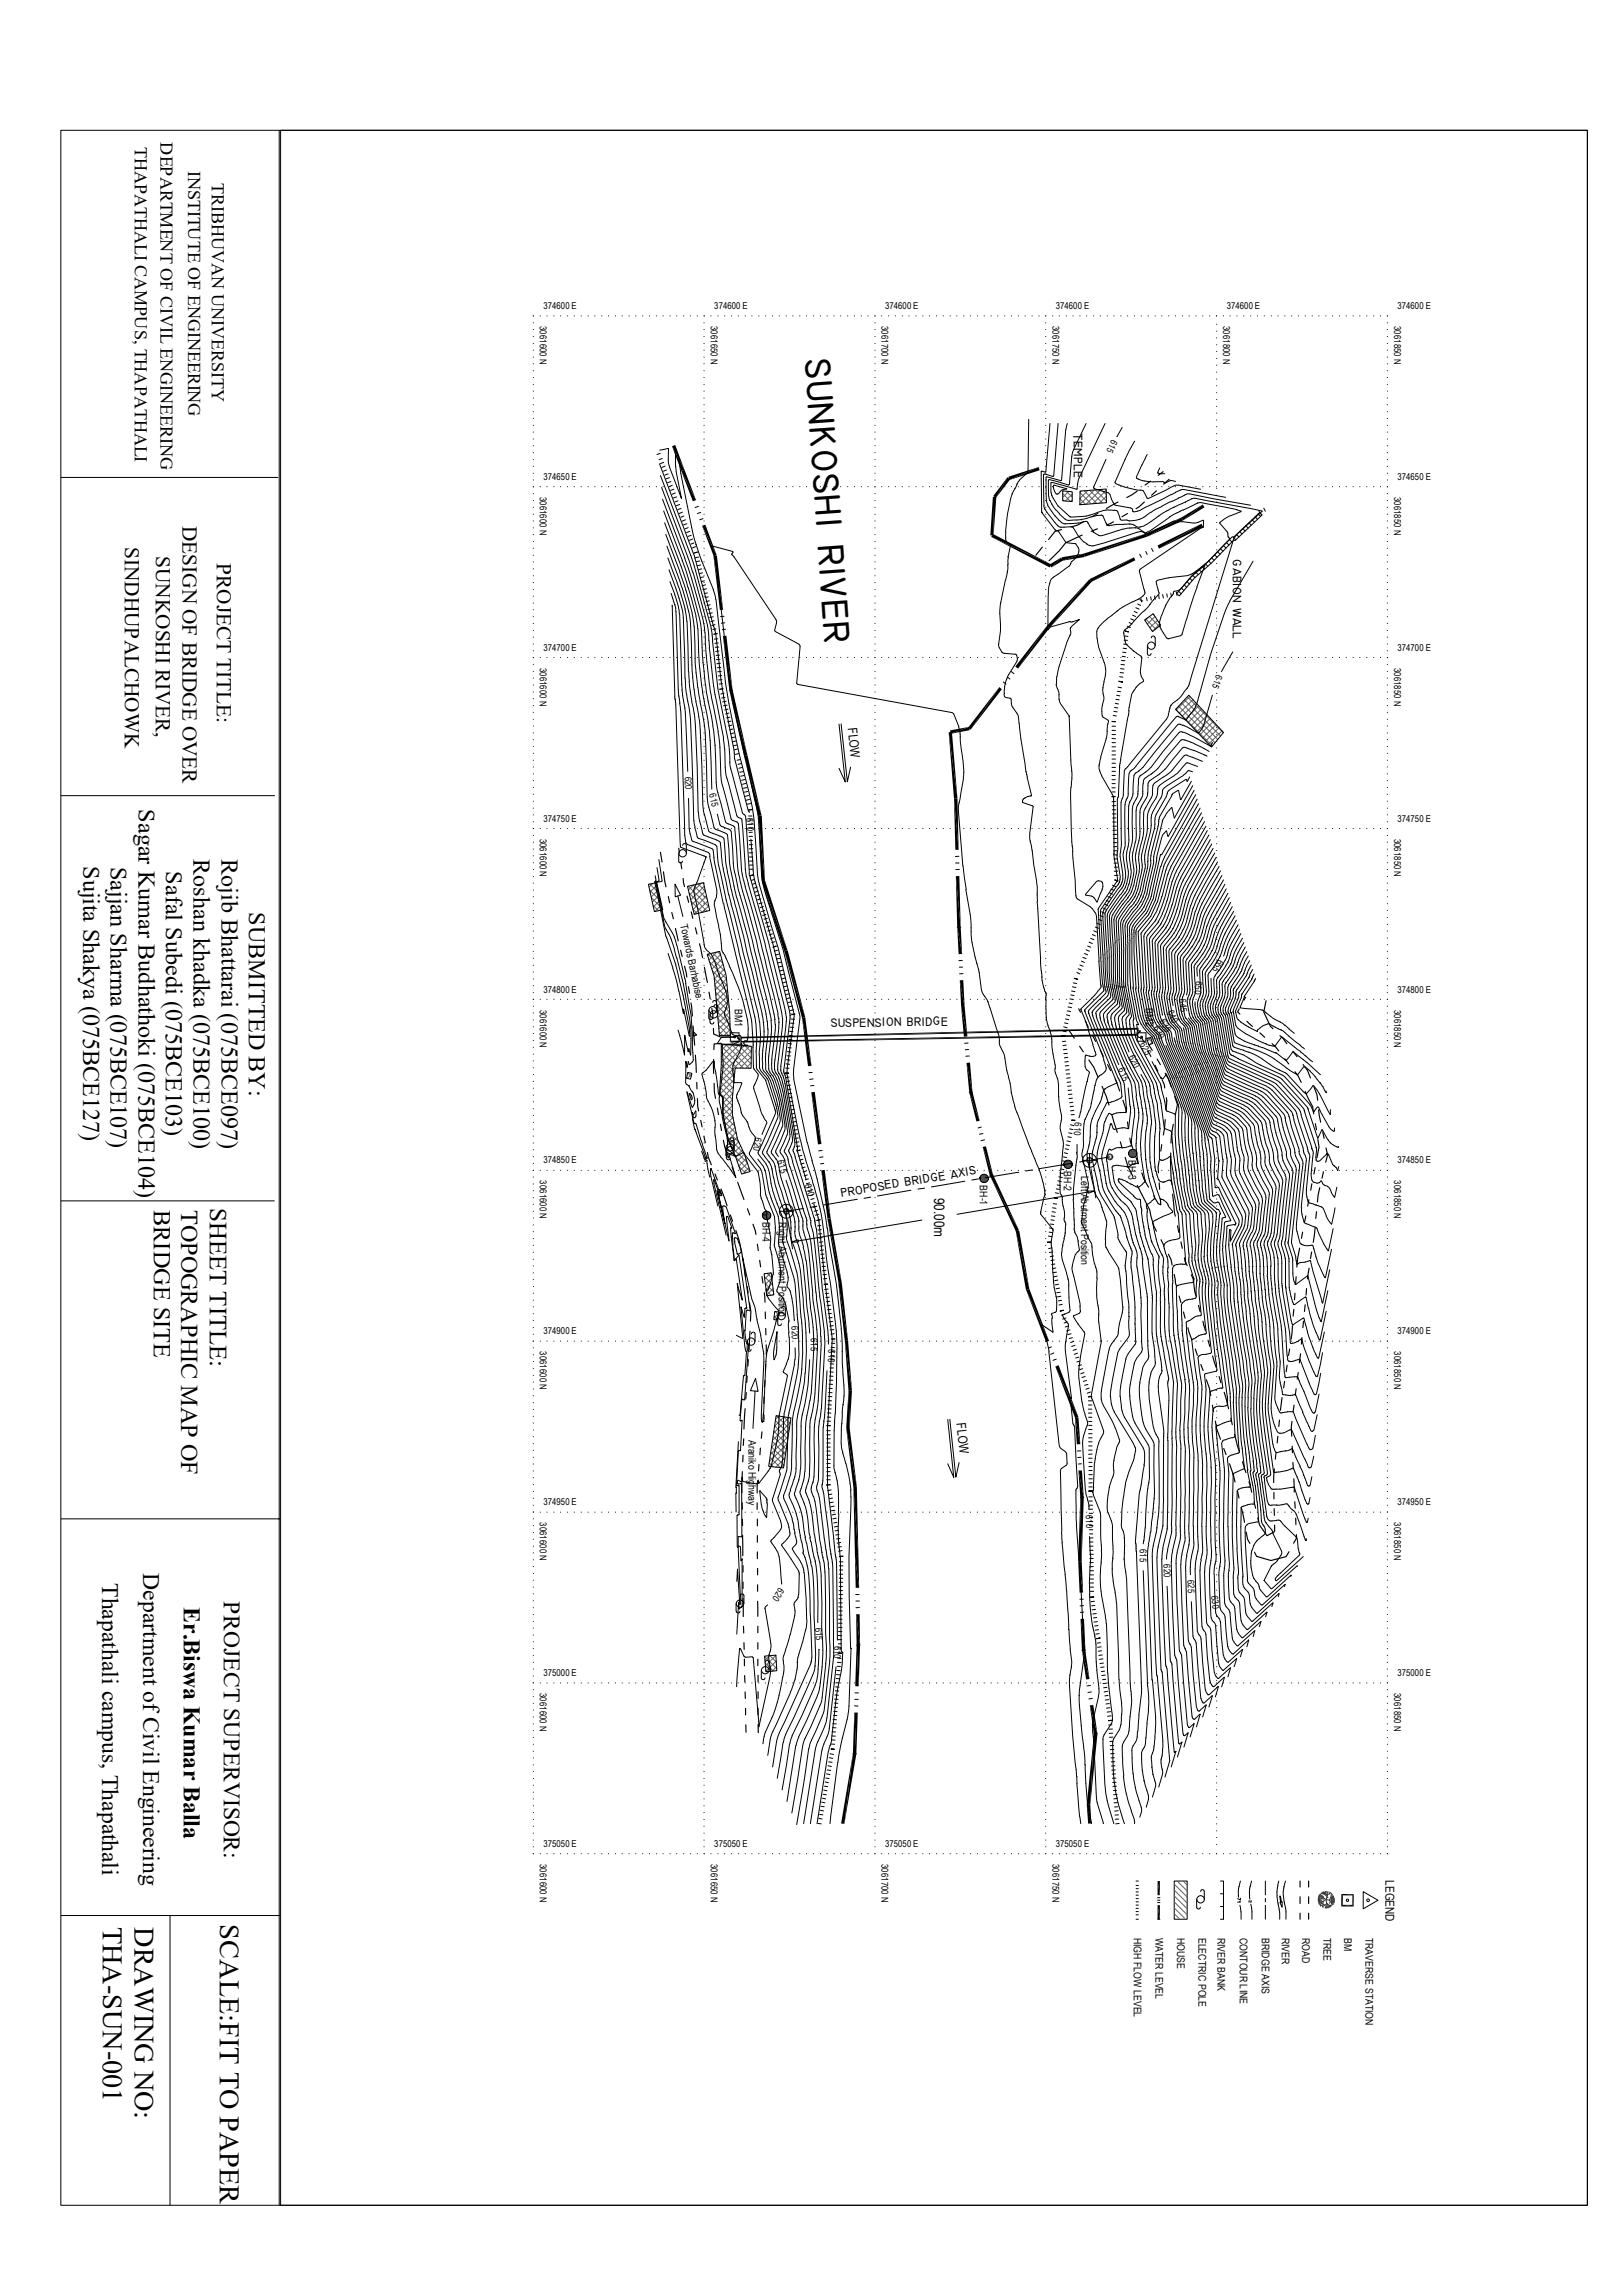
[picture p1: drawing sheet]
<svg xmlns="http://www.w3.org/2000/svg" width="297mm" height="420mm" viewBox="0 0 297 420" stroke-linecap="round" stroke-linejoin="round" font-family="sans-serif">
<defs><g id="words">
<text font-size="6.9" x="147.2" y="65.7" transform="rotate(86 147.2 65.7)">SUNKOSHI RIVER</text>
<g font-size="5.2">
<text x="18.8" y="352.4" transform="rotate(90 18.8 352.4)">THA-SUN-001</text>
<text x="24.6" y="352.5" transform="rotate(90 24.6 352.5)">DRAWING NO:</text>
<text x="40.3" y="352" transform="rotate(90 40.3 352)">SCALE:FIT TO PAPER</text>
</g>
<text font-size="4.5" x="38.4" y="221" transform="rotate(90 38.4 221)">SHEET TITLE:</text>
<g font-size="4.4">
<text x="25.3" y="148" transform="rotate(90 25.3 148)">Sagar Kumar Budhathoki (075BCE104)</text>
<text x="15.2" y="158.4" transform="rotate(90 15.2 158.4)">Sujita Shakya (075BCE127)</text>
<text x="20.2" y="158.5" transform="rotate(90 20.2 158.5)">Sajjan Sharma (075BCE107)</text>
<text x="30.4" y="159.4" transform="rotate(90 30.4 159.4)">Safal Subedi (075BCE103)</text>
<text x="35.4" y="157.2" transform="rotate(90 35.4 157.2)">Roshan khadka (075BCE100)</text>
<text x="40.5" y="157.2" transform="rotate(90 40.5 157.2)">Rojib Bhattarai (075BCE097)</text>
<text x="45.6" y="166.8" transform="rotate(90 45.6 166.8)">SUBMITTED BY:</text>
<text x="28.2" y="221.4" transform="rotate(90 28.2 221.4)">BRIDGE SITE</text>
<text x="33.1" y="221.3" transform="rotate(90 33.1 221.3)">TOPOGRAPHIC MAP OF</text>
<text x="33.6" y="294" transform="rotate(90 33.6 294)">Er.Biswa Kumar Balla</text>
</g>
<g font-size="4.3">
<text x="26.2" y="287.7" transform="rotate(90 26.2 287.7)">Department of Civil Engineering</text>
<text x="18.7" y="289.6" transform="rotate(90 18.7 289.6)">Thapathali campus, Thapathali</text>
<text x="40.9" y="292.9" transform="rotate(90 40.9 292.9)">PROJECT SUPERVISOR:</text>
</g>
<g font-size="3.9">
<text x="22.9" y="100.1" transform="rotate(90 22.9 100.1)">SINDHUPALCHOWK</text>
<text x="28.5" y="101.7" transform="rotate(90 28.5 101.7)">SUNKOSHI RIVER,</text>
<text x="33.4" y="96.1" transform="rotate(90 33.4 96.1)">DESIGN OF BRIDGE OVER</text>
<text x="39.7" y="103" transform="rotate(90 39.7 103)">PROJECT TITLE:</text>
</g>
<g font-size="3.3">
<text x="24.7" y="26.9" transform="rotate(90 24.7 26.9)">THAPATHALI CAMPUS, THAPATHALI</text>
<text x="29.4" y="26" transform="rotate(90 29.4 26)">DEPARTMENT OF CIVIL ENGINEERING</text>
<text x="34.5" y="31.2" transform="rotate(90 34.5 31.2)">INSTITUTE OF ENGINEERING</text>
<text x="38.7" y="33.5" transform="rotate(90 38.7 33.5)">TRIBHUVAN UNIVERSITY</text>
</g>
<text font-size="2.6" x="171" y="219.1" transform="rotate(90 171 219.1)">90.00m</text>
<g font-size="2.4">
<text x="155.2" y="133.2" transform="rotate(84 155.2 133.2)">FLOW</text>
<text x="175" y="260.4" transform="rotate(84 175 260.4)">FLOW</text>
</g>
<g font-size="2.3">
<text x="196.5" y="79.2" transform="rotate(90 196.5 79.2)">TEMPLE</text>
<text x="225.6" y="102.3" transform="rotate(90 225.6 102.3)">GABION WALL</text>
<text x="152" y="187.9" transform="rotate(-1 152 187.9)">SUSPENSION BRIDGE</text>
<text x="154" y="218.9" transform="rotate(-10 154 218.9)">PROPOSED BRIDGE AXIS</text>
</g>
<text font-size="2.2" x="253.6" y="344" transform="rotate(90 253.6 344)">LEGEND</text>
<g font-size="1.9">
<text x="124.5" y="169.2" transform="rotate(78 124.5 169.2)">Towards Barhabise</text>
<text x="134.5" y="184.6" transform="rotate(90 134.5 184.6)">BM1</text>
<text x="209.7" y="184.4" transform="rotate(90 209.7 184.4)">BM2</text>
<text x="194.7" y="214.3" transform="rotate(90 194.7 214.3)">BH-2</text>
<text x="197.8" y="215.2" transform="rotate(90 197.8 215.2)">Left Abutment Position</text>
<text x="206.5" y="212.2" transform="rotate(90 206.5 212.2)">BH-3</text>
<text x="179.3" y="216.8" transform="rotate(90 179.3 216.8)">BH-1</text>
<text x="139.5" y="223.6" transform="rotate(90 139.5 223.6)">BH-4</text>
<text x="142.5" y="223.6" transform="rotate(90 142.5 223.6)">Right Abutment Position</text>
<text x="137" y="263.4" transform="rotate(90 137 263.4)">Araniko Highway</text>
<text x="207.5" y="354.4" transform="rotate(90 207.5 354.4)">HIGH FLOW LEVEL</text>
<text x="211.5" y="354.4" transform="rotate(90 211.5 354.4)">WATER LEVEL</text>
<text x="215.4" y="354.4" transform="rotate(90 215.4 354.4)">HOUSE</text>
<text x="219.3" y="354.4" transform="rotate(90 219.3 354.4)">ELECTRIC POLE</text>
<text x="222.8" y="354.4" transform="rotate(90 222.8 354.4)">RIVER BANK</text>
<text x="226.9" y="354.4" transform="rotate(90 226.9 354.4)">CONTOUR LINE</text>
<text x="230.9" y="354.4" transform="rotate(90 230.9 354.4)">BRIDGE AXIS</text>
<text x="234.6" y="354.4" transform="rotate(90 234.6 354.4)">RIVER</text>
<text x="238.3" y="354.4" transform="rotate(90 238.3 354.4)">ROAD</text>
<text x="242.2" y="354.4" transform="rotate(90 242.2 354.4)">TREE</text>
<text x="246" y="354.4" transform="rotate(90 246 354.4)">BM</text>
<text x="249.9" y="354.4" transform="rotate(90 249.9 354.4)">TRAVERSE STATION</text>
</g>
<g font-size="1.7">
<text x="98.8" y="59.6" transform="rotate(90 98.8 59.6)">3061600 N</text>
<text x="99.4" y="56.5">374600 E</text>
<text x="130.1" y="59.6" transform="rotate(90 130.1 59.6)">3061650 N</text>
<text x="130.7" y="56.5">374600 E</text>
<text x="161.3" y="59.6" transform="rotate(90 161.3 59.6)">3061700 N</text>
<text x="162" y="56.5">374600 E</text>
<text x="192.6" y="59.6" transform="rotate(90 192.6 59.6)">3061750 N</text>
<text x="193.2" y="56.5">374600 E</text>
<text x="223.9" y="59.6" transform="rotate(90 223.9 59.6)">3061800 N</text>
<text x="224.5" y="56.5">374600 E</text>
<text x="255.1" y="59.6" transform="rotate(90 255.1 59.6)">3061850 N</text>
<text x="255.7" y="56.5">374600 E</text>
<text x="203.5" y="80.3" transform="rotate(116 203.5 80.3)">615</text>
<text x="99.4" y="87.8">374650 E</text>
<text x="255.7" y="87.8">374650 E</text>
<text x="98.8" y="90.9" transform="rotate(90 98.8 90.9)">3061600 N</text>
<text x="255.1" y="90.9" transform="rotate(90 255.1 90.9)">3061850 N</text>
<text x="99.4" y="119">374700 E</text>
<text x="255.7" y="119">374700 E</text>
<text x="98.8" y="122.2" transform="rotate(90 98.8 122.2)">3061600 N</text>
<text x="222.6" y="123.4" transform="rotate(111 222.6 123.4)">615</text>
<text x="255.1" y="122.2" transform="rotate(90 255.1 122.2)">3061850 N</text>
<text x="125.3" y="142.1" transform="rotate(88 125.3 142.1)">620</text>
<text x="129.8" y="145.3" transform="rotate(77 129.8 145.3)">615</text>
<text x="136.6" y="149.6" transform="rotate(86 136.6 149.6)">610</text>
<text x="98.8" y="153.4" transform="rotate(90 98.8 153.4)">3061600 N</text>
<text x="99.4" y="150.3">374750 E</text>
<text x="255.1" y="153.4" transform="rotate(90 255.1 153.4)">3061850 N</text>
<text x="255.7" y="150.3">374750 E</text>
<text x="218.8" y="179.5" transform="rotate(95 218.8 179.5)">650</text>
<text x="223" y="175.3" transform="rotate(120 223 175.3)">65</text>
<text x="98.8" y="184.7" transform="rotate(90 98.8 184.7)">3061600 N</text>
<text x="99.4" y="181.6">374800 E</text>
<text x="213.6" y="185.2" transform="rotate(65 213.6 185.2)">640</text>
<text x="215.8" y="182.8" transform="rotate(84 215.8 182.8)">645</text>
<text x="255.1" y="184.7" transform="rotate(90 255.1 184.7)">3061850 N</text>
<text x="255.7" y="181.6">374800 E</text>
<text x="208.6" y="191" transform="rotate(64 208.6 191)">625</text>
<text x="211" y="188.1" transform="rotate(59 211 188.1)">630</text>
<text x="212.2" y="186.8" transform="rotate(62 212.2 186.8)">635</text>
<text x="204.6" y="195.6" transform="rotate(68 204.6 195.6)">615</text>
<text x="206.5" y="193.4" transform="rotate(62 206.5 193.4)">620</text>
<text x="138.2" y="208.1" transform="rotate(99 138.2 208.1)">620</text>
<text x="196.7" y="205.3" transform="rotate(94 196.7 205.3)">610</text>
<text x="98.8" y="215.9" transform="rotate(90 98.8 215.9)">3061600 N</text>
<text x="99.4" y="212.8">374850 E</text>
<text x="142.2" y="212.4" transform="rotate(73 142.2 212.4)">615</text>
<text x="255.1" y="215.9" transform="rotate(90 255.1 215.9)">3061850 N</text>
<text x="255.7" y="212.8">374850 E</text>
<text x="147.2" y="216.7" transform="rotate(73 147.2 216.7)">610</text>
<text x="99.4" y="244.1">374900 E</text>
<text x="144.9" y="242.6" transform="rotate(88 144.9 242.6)">620</text>
<text x="148.4" y="244.8" transform="rotate(91 148.4 244.8)">615</text>
<text x="255.7" y="244.1">374900 E</text>
<text x="98.8" y="247.2" transform="rotate(90 98.8 247.2)">3061600 N</text>
<text x="151.6" y="246.8" transform="rotate(93 151.6 246.8)">610</text>
<text x="255.1" y="247.2" transform="rotate(90 255.1 247.2)">3061850 N</text>
<text x="99.4" y="275.3">374950 E</text>
<text x="255.7" y="275.3">374950 E</text>
<text x="98.8" y="278.5" transform="rotate(90 98.8 278.5)">3061600 N</text>
<text x="198.7" y="277.1" transform="rotate(89 198.7 277.1)">610</text>
<text x="255.1" y="278.5" transform="rotate(90 255.1 278.5)">3061850 N</text>
<text x="208.6" y="283.3" transform="rotate(90 208.6 283.3)">615</text>
<text x="212.9" y="286.2" transform="rotate(88 212.9 286.2)">620</text>
<text x="142.6" y="290.4" transform="rotate(124 142.6 290.4)">620</text>
<text x="217.3" y="289" transform="rotate(88 217.3 289)">625</text>
<text x="221.7" y="291.9" transform="rotate(84 221.7 291.9)">630</text>
<text x="149.2" y="297.7" transform="rotate(87 149.2 297.7)">615</text>
<text x="152.7" y="301" transform="rotate(93 152.7 301)">610</text>
<text x="98.8" y="309.7" transform="rotate(90 98.8 309.7)">3061600 N</text>
<text x="99.4" y="306.6">375000 E</text>
<text x="255.1" y="309.7" transform="rotate(90 255.1 309.7)">3061850 N</text>
<text x="255.7" y="306.6">375000 E</text>
<text x="98.8" y="341" transform="rotate(90 98.8 341)">3061600 N</text>
<text x="99.4" y="337.9">375050 E</text>
<text x="130.1" y="341" transform="rotate(90 130.1 341)">3061650 N</text>
<text x="130.7" y="337.9">375050 E</text>
<text x="161.3" y="341" transform="rotate(90 161.3 341)">3061700 N</text>
<text x="162" y="337.9">375050 E</text>
<text x="192.6" y="341" transform="rotate(90 192.6 341)">3061750 N</text>
<text x="193.2" y="337.9">375050 E</text>
</g>
<text font-size=".7" x="228.6" y="347.5" transform="rotate(90 228.6 347.5)">72</text>
</g></defs>
<g fill="none" stroke="#000" stroke-width=".18">
<path d="M11.1 23.8h279.4v379.6h-279.4zM51.1 23.9v379.5M51.4 23.8h239.1v379.6h-239.1zM97.6 57.8h.1M97.6 59.1h.1M98.8 57.8h.1M100.1 57.8h.1M101.3 57.8h.1M102.6 57.8h.1M103.8 57.8h.1M105.1 57.8h.1M106.3 57.8h.1"/>
<path d="M107.6 57.8h.1M108.8 57.8h.1M110.1 57.8h.1M111.3 57.8h.1M112.6 57.8h.1M113.8 57.8h.1M115.1 57.8h.1M116.3 57.8h.1M117.6 57.8h.1M118.8 57.8h.1M120.1 57.8h.1M121.3 57.8h.1"/>
<path d="M122.6 57.8h.1M123.8 57.8h.1M125.1 57.8h.1M126.3 57.8h.1M127.6 57.8h.1M128.8 57.8h.1M128.8 59.1h.1M130.1 57.8h.1M131.4 57.8h.1M132.6 57.8h.1M133.9 57.8h.1M135.1 57.8h.1"/>
<path d="M136.4 57.8h.1M137.6 57.8h.1M138.9 57.8h.1M140.1 57.8h.1M141.4 57.8h.1M142.6 57.8h.1M143.8 57.8h.1M145.1 57.8h.1M146.3 57.8h.1M147.6 57.8h.1M148.8 57.8h.1M150.1 57.8h.1"/>
<path d="M151.3 57.8h.1M152.6 57.8h.1M153.8 57.8h.1M155.1 57.8h.1M156.3 57.8h.1M157.6 57.8h.1M158.8 57.8h.1M160.1 57.8h.1M160.1 59.1h.1M161.3 57.8h.1M162.6 57.8h.1M163.8 57.8h.1"/>
<path d="M165.1 57.8h.1M166.3 57.8h.1M167.6 57.8h.1M168.9 57.8h.1M170.1 57.8h.1M171.4 57.8h.1M172.6 57.8h.1M173.9 57.8h.1M175.1 57.8h.1M176.4 57.8h.1M177.6 57.8h.1M178.9 57.8h.1"/>
<path d="M180.1 57.8h.1M181.4 57.8h.1M182.6 57.8h.1M183.9 57.8h.1M185.1 57.8h.1M186.4 57.8h.1M187.6 57.8h.1M188.8 57.8h.1M190.1 57.8h.1M191.3 57.8h.1M191.3 59.1h.1M192.6 57.8h.1"/>
<path d="M193.8 57.8h.1M195.1 57.8h.1M196.3 57.8h.1M197.6 57.8h.1M198.8 57.8h.1M200.1 57.8h.1M201.3 57.8h.1M202.6 57.8h.1M203.8 57.8h.1M205.1 57.8h.1M206.3 57.8h.1M207.6 57.8h.1"/>
<path d="M208.8 57.8h.1M210.1 57.8h.1M211.4 57.8h.1M212.6 57.8h.1M213.9 57.8h.1M215.1 57.8h.1M216.4 57.8h.1M217.6 57.8h.1M218.9 57.8h.1M220.1 57.8h.1M221.4 57.8h.1M222.6 57.8h.1"/>
<path d="M222.6 59.3h.1M223.9 57.8h.1M225.1 57.8h.1M226.4 57.8h.1M227.6 57.8h.1M228.9 57.8h.1M230.1 57.8h.1M231.4 57.8h.1M232.6 57.8h.1M233.8 57.8h.1M235.1 57.8h.1M236.3 57.8h.1"/>
<path d="M237.6 57.8h.1M238.8 57.8h.1M240.1 57.8h.1M241.3 57.8h.1M242.6 57.8h.1M243.8 57.8h.1M245.1 57.8h.1M246.3 57.8h.1M247.6 57.8h.1M248.8 57.8h.1M250.1 57.8h.1M251.4 57.8h.1"/>
<path d="M252.6 57.8h.1M253.9 57.8h.1M253.9 59.1h.1M97.6 60.3h.1M97.6 61.6h.1M97.6 62.8h.1M97.6 64.1h.1M97.6 65.3h.1M97.6 66.5h.1M97.6 67.8h.1M97.6 69h.1M97.6 70.3h.1"/>
<path d="M97.6 71.5h.1M97.6 72.8h.1M97.6 74h.1M97.6 75.3h.1M97.6 76.5h.1M97.6 77.8h.1M97.6 79h.1M128.8 60.3h.1M128.8 61.6h.1M128.8 62.8h.1M128.8 64.1h.1M128.8 65.3h.1"/>
<path d="M128.8 66.5h.1M128.8 67.8h.1M128.8 69h.1M128.8 70.3h.1M128.8 71.5h.1M128.8 72.8h.1M128.8 74h.1M128.8 75.3h.1M128.8 76.5h.1M128.8 77.8h.1M128.8 79h.1M160.1 60.3h.1"/>
<path d="M160.1 61.6h.1M160.1 62.8h.1M160.1 64.1h.1M160.1 65.3h.1M160.1 66.5h.1M160.1 67.8h.1M160.1 69h.1M160.1 70.3h.1M160.1 71.5h.1M160.1 72.8h.1M160.1 74h.1M160.1 75.3h.1"/>
<path d="M160.1 76.5h.1M160.1 77.8h.1M160.1 79h.1M188.3 76.7l-.2 9.5-.2 .4-1.4 1.2M191.3 60.3h.1M191.3 61.6h.1M191.3 62.8h.1M191.3 64.1h.1M191.3 65.3h.1M191.3 66.5h.1M191.3 67.8h.1M191.3 69h.1"/>
<path d="M191.3 70.3h.1M191.3 71.5h.1M191.3 72.8h.1M191.3 74h.1M191.3 75.3h.1M191.3 76.5h.1M191.3 77.8h.1M191.3 79h.1M192.2 77.5l-.8 8.8-.9-.1 .2 7.5M193.6 77.5l-.8 9.6h-.1M195 78.6l-.7 9.2M195.3 77.5l-.2 1.1"/>
<path d="M198.8 77.5l-2.3 4.8M202.2 77.5l-4.6 9.7M205.4 78.2l-1 1.7M222.6 60.6h.1M222.6 61.8h.1M222.6 63.1h.1M222.6 64.3h.1M222.6 65.6h.1M222.6 66.8h.1M222.6 68.1h.1M222.6 69.3h.1M222.6 70.6h.1"/>
<path d="M222.6 71.8h.1M222.6 73.1h.1M222.6 74.3h.1M222.6 75.6h.1M222.6 76.8h.1M222.6 78.1h.1M222.6 79.3h.1M253.9 60.3h.1M253.9 61.6h.1M253.9 62.8h.1M253.9 64.1h.1M253.9 65.3h.1"/>
<path d="M253.9 66.5h.1M253.9 67.8h.1M253.9 69h.1M253.9 70.3h.1M253.9 71.5h.1M253.9 72.8h.1M253.9 74h.1M253.9 75.3h.1M253.9 76.5h.1M253.9 77.8h.1M253.9 79h.1M11.2 87.3h39.6"/>
<path d="M97.6 96.6h.1M97.6 80.3h.1M97.6 81.5h.1M97.6 82.8h.1M97.6 84.1h.1M97.6 85.3h.1M97.6 86.6h.1M97.6 87.8h.1M97.6 89.1h.1M97.6 90.3h.1M97.6 91.6h.1M97.6 92.8h.1"/>
<path d="M97.6 94.1h.1M97.6 95.3h.1M97.6 97.8h.1M97.6 99.1h.1M97.6 89h.1M98.8 89h.1M100.1 89h.1M101.3 89h.1M102.6 89h.1M103.8 89h.1M105.1 89h.1M106.3 89h.1"/>
<path d="M107.6 89h.1M108.8 89h.1M110.1 89h.1M111.3 89h.1M112.6 89h.1M113.8 89h.1M115.1 89h.1M116.3 89h.1M117.6 89h.1M118.8 89h.1M120.1 89h.1M120.7 84.8l6.4 16.9 3.5 12.9"/>
<path d="M120.8 82.9l-.6 .2M120.9 87l5.5 14.6M121.1 89.2l4.8 12.7M121.2 83.9l-.6 .2M121.2 91.3l4.1 10.9M121.3 89h.1M121.5 84.6l-.6 .2M121.5 93.5l3.4 9M121.6 95.6l3 7.9 1.3 4M121.7 85.3l-.6 .2M121.8 97.7l3.5 9.4 1.4 5.2M122 86l-.6 .2"/>
<path d="M122 99.9a94.7 94.7 0 0 1 4 11.9l.2 1.1a56.6 56.6 0 0 1 .4 8.8l.2 2.2M122.2 82l-1.5 .3M122.3 82v2.5l.3 .9M122.3 86.7l-.6 .2M122.5 87.4l-.6 .2M122.5 85.4l2.2 5.8-1-4.9M122.6 89h.1M122.8 88.1l-.6 .2M123 88.8l-.5 .2M123.3 89.5l-.6 .2M123.4 81.7l.1 .3M123.4 82l.2 .8"/>
<path d="M123.5 81.7h.1M123.5 81.7l.7 2.2M123.6 90.2l-.6 .2M123.6 82.8l.1 3.4M123.8 89h.1M123.8 90.9l-.6 .2M124.1 91.6l-.6 .2M124.2 83.9l.2 1.4M124.4 92.3l-.6 .2M124.5 85.3l.1 1.3 2 9.9 .8 3.1M124.6 93l-.6 .2M124.9 93.7l-.6 .2"/>
<path d="M125.1 89h.1M125.1 94.4l-.5 .2M125.4 95.1l-.6 .2M125.7 95.8l-.6 .2M125.9 96.5l-.6 .2M126.2 97.2l-.6 .2M126.3 89h.1M126.5 97.9l-.6 .2M126.7 98.6l-.5 .2M127 99.3l-.6 .2M127.3 100l-.6 .2M127.3 99.6l3.3 8.3"/>
<path d="M127.6 89h.1M127.8 92.6l-.6 .2M128.2 93.7l-.6 .2M128.7 94.9l-.6 .2M128.8 96.6h.1M128.8 80.3h.1M128.8 81.5h.1M128.8 82.8h.1M128.8 84.1h.1M128.8 85.3h.1M128.8 86.6h.1M128.8 87.8h.1"/>
<path d="M128.8 89.1h.1M128.8 90.3h.1M128.8 91.6h.1M128.8 92.8h.1M128.8 94.1h.1M128.8 95.3h.1M128.8 97.8h.1M128.8 99.1h.1M128.9 89h.1M130.1 89h.1M130.2 99.9l.6 1.9M130.3 99.9h.1"/>
<path d="M130.3 99.9l3.8 1M131.4 89h.1M132.6 89h.1M133.9 89h.1M135.1 89h.1M136.4 89h.1M137.6 89h.1M138.9 89h.1M140.1 89h.1M141.4 89h.1M142.6 89h.1M143.8 89h.1"/>
<path d="M145.1 89h.1M146.3 89h.1M147.6 89h.1M148.8 89h.1M150.1 89h.1M151.3 89h.1M152.6 89h.1M153.8 89h.1M155.1 89h.1M156.3 89h.1M157.6 89h.1M158.8 89h.1"/>
<path d="M160.1 96.6h.1M160.1 80.3h.1M160.1 81.5h.1M160.1 82.8h.1M160.1 84.1h.1M160.1 85.3h.1M160.1 86.6h.1M160.1 87.8h.1M160.1 89.1h.1M160.1 90.3h.1M160.1 91.6h.1M160.1 92.8h.1"/>
<path d="M160.1 94.1h.1M160.1 95.3h.1M160.1 97.8h.1M160.1 99.1h.1M160.1 89h.1M161.3 89h.1M162.6 89h.1M163.8 89h.1M165.1 89h.1M166.3 89h.1M167.6 89h.1M168.9 89h.1"/>
<path d="M170.1 89h.1M171.4 89h.1M172.6 89h.1M173.9 89h.1M175.1 89h.1M176.4 89h.1M177.6 89h.1M178.9 89h.1M180.1 89h.1M181.4 89h.1M182.6 89h.1M183.9 89h.1"/>
<path d="M184 98.4l.1 .4 .2 .5M184.1 97.3v1.1M184.4 99.3l.5 .4v.2M184.9 91.3l-.5 2.6-.4 3.4M184.9 99.9l-.4 2v1.3M185.1 89h.1M185.2 90.3h.1M185.3 90.3l-.3 1M185.7 89.4l-.4 .9M186.1 88.5l-.4 .9M186.4 89h.1M186.6 87.9l-.5 .7"/>
<path d="M187.6 89h.1M188.8 89h.1M190.1 89h.1M190.7 93.7l2.4 3.2M190.7 93.7h.1M191 86.8l.1 5.9a5.8 5.8 0 0 0 1.5 2.3l1.1 1.3M191.1 86.7l1.6 .5M191.1 86.7l-.1 .1M191.3 89h.1M191.3 96.6h.1M191.3 80.3h.1M191.3 81.5h.1"/>
<path d="M191.3 82.8h.1M191.3 84.1h.1M191.3 85.3h.1M191.3 86.6h.1M191.3 87.8h.1M191.3 89.1h.1M191.3 90.3h.1M191.3 91.6h.1M191.3 92.8h.1M191.3 94.1h.1M191.3 95.3h.1M191.3 97.8h.1"/>
<path d="M191.3 99.1h.1M191.5 87.2v4.3M191.5 91.5l.3 .9M191.6 87.2l2.5 .7 .1-.1M191.7 92.5a9.1 9.1 0 0 0 3 3.3h.2M191.9 90.8l.2 .7M192 87.8h-.1v3M192 87.7l3.5 1 .2-.1M192.2 91.5l.3 .7M192.4 90l.1 .6M192.4 88.3l-.1 1.7M192.4 90.6l.4 .6"/>
<path d="M192.4 88.2l4.6 1.3h.1l.1-.9M192.5 92.2l.8 1.2M192.6 89h.1M192.7 91.1l.9 1.5M192.7 88.9v.2M192.8 89.1l.2 .7M192.9 88.7l2.3 .7M192.9 88.8l-.1 .1M193 89.8l.2 .5M193.1 96.9l.1 .1M193.2 97l.1 .1a.44 .44 0 0 1 .5 .3l1.3 1.8M193.3 90.3l.2 .1"/>
<path d="M193.3 93.3l.6 .6M193.7 92.5v.1M193.7 96.3l.3 .1h2.3l1.2 1.9M193.7 92.7l2.1 1.8M193.8 89h.1M193.8 94l1.1 1M193.8 90.1l-.3 .3M194 89.9l-.1 .2M194.5 89.8l1.7 .2v1.7l-1.7-.1zM194.9 95.8h.1M194.9 95l.6 .2M195.1 99.3l1.8 .2"/>
<path d="M195.1 89h.1M195.2 89.5l-.8 .1-.3 .3M195.8 94.5h.1M195.9 95.8h-.9M196.1 83.5l-.4 5.1M196.3 89h.1M196.5 82.3l-.4 1.3M196.9 99.5l.5 .7M197.6 98.3l.1 .2M197.6 87.3l-.4 1.3M197.6 89h.1M197.7 89.8l4.7-.3 .1 2.4-4.9 .4z"/>
<path d="M197.7 98.5l.7 .7M197.9 95.1l-2.4 .1M198 95.5a.72 .72 0 0 1 1.1 .2M198 95.5l-2.1 .3M198.4 99.1l.5 .4M198.8 94.8l-.8 .2M198.8 89h.1M198.9 99.5h.1M198.9 99.6l.5 .2M199.1 95.6l.3 .6M199.4 96.2l.5 .8M199.5 99.8h.5"/>
<path d="M199.7 94.5l-.9 .4M199.9 97l.1 .3M200.1 97.2v.1M200.1 97.4h.1M200.1 89h.1M200.2 89.2v.1M200.2 97.4l.8 .5 .5 .1M200.2 89.3l2.6 .8 .3 .3M200.5 94.4l-.8 .2M201.3 89h.1M201.4 93.6l-2.6 .8-2.9 .2M201.5 94.2l.3 .1 .6 1.4"/>
<path d="M201.6 94.2l-1 .1M202.4 84l-2.3 5.2M202.4 95.7l.2 .2M202.5 95.9v.1M202.6 95.9l.3 .2M202.6 89h.1M202.7 96.1h.1M202.8 93.3l-1.4 .3M202.8 93.3l1.1 .1M203.1 90.4l.4 1.2 .4 .5M203.3 96.1l-.4 .1M203.8 89h.1"/>
<path d="M203.8 92.1l.1 .2M203.9 93.3l.6 .2 .4 1M204 92.3l.1 .1 2.8 .5 .3 .2M204.1 88.4l1.6 .6M204.3 95.9h1.4M204.3 96l-.9 .1M204.6 97l-3 1M204.9 94.6l.1 .4M205 94.9l.2 .2M205.1 89h.1M205.5 96.8l-.9 .3M205.7 89.1l2.1 .5"/>
<path d="M206.1 95.1l-.9 .1M206.2 95.1l.2 .1M206.3 89h.1M206.4 95.2h.3M206.4 95.2h.1M206.7 95.8l-1 .1M206.7 96.6h.3M206.8 96.6l-1.3 .2M206.8 95.8l-.1 .1M206.9 95.9l.6 .2M207 81.8l-.9 1.7-2.1 4.7 .1 .2M207.2 93.3l.1 .3"/>
<path d="M207.2 93.2l.1 .1M207.3 93.5l.1 .1M207.5 96l.6 .4h.6M207.6 89h.1M207.6 95.2l-.9 .1M207.6 80.7l-.6 1.1M207.8 96.5l-.7 .1M207.8 96.6h.5l1.3 .9 .4-.2M207.9 89.6l1.1 .1M208 87.3l.1 .2M208 87.5l1.5 .5M208.2 93.5l-.7 .1"/>
<path d="M208.8 89h.1M209 85l-1.1 2.3M209 89.7l.2 .1 .7 1.3M209.4 97.5a1.31 1.31 0 0 0-1.3-.1l-8.1 2.5M209.4 97.5l.2 .2M209.5 88l1.2 .1h2.1M209.6 83.8l-.6 1.2M209.7 97.7h.2M209.7 94.4l-.7 .4-1.4 .4M209.9 83.1l-.3 .7M210.1 89h.1M210.5 93.7l-.8 .6"/>
<path d="M210.6 93.7h.1M211.4 89h.1M211.9 86.6h.1M212 86.6l1.1 .1M212.2 85.6l-.3 .9M212.6 89h.1M212.6 92.7l-2 1M212.8 88.1l.4 .2M213.9 89h.1M214 94.6l-3.9 2.7M214.2 91.8l-1.6 .8M214.3 90.5l-5.7 2.9-.4 .1"/>
<path d="M214.5 91.7l-.3 .1M214.8 95.3l-4.9 2.4M214.8 95.3l.3 .1M214.8 92.8h.1M215.1 95.3l.2 .1M215.1 89h.1M215.1 90.1l-.8 .4M215.1 90l1.2-.5h.3l7.7 1.5M215.1 90.1h.1M215.1 88.1l-.9-.2-.9 .4M215.6 95.5h.7M215.6 95.4l-.3 .1"/>
<path d="M215.6 91.2l-1.1 .5M215.6 88.8h-.5l-5 2.4-.1-.1M215.6 91.1h.1M215.6 88.7l4.1 .8M215.9 92.3l-3.2 1.6-1 .8a7 7 0 0 1-3 1.7M216 93.5l-1.9 1.1M216.4 89h.1M216.4 95.4l2 .3M216.5 93.3l-.6 .2M216.9 91.9l-1 .4M216.9 91.9h.1M217 90.4l-1.4 .7"/>
<path d="M217.6 89h.1M217.6 90.3l-.6 .2M217.7 90.3l11.2 2.1M218.1 91.2l-1.2 .6M218.1 91.3l.6-.2 10.5 2 1.8 .5M218.7 92.3l-2.2 1M218.9 89h.1M219.2 92l-.5 .2M219.3 95.5l-.9 .2M219.7 91.9l-.5 .1M219.7 91.9l6.7 1.3M219.9 96.5l-11.3 7.6"/>
<path d="M220.1 89h.1M220.1 96.5l-.2 .1M220.1 95.2l-.9 .3M220.2 95.2h.1M220.3 95.2l-.1 1.2-.1 .1M221.4 89h.1M222.6 89h.1M222.6 80.6h.1M222.6 81.8h.1M222.6 83.1h.1M222.6 84.3h.1M222.6 85.6h.1"/>
<path d="M222.6 86.8h.1M222.6 88.1h.1M222.6 89.3h.1M222.6 90.6h.1M222.6 91.8h.1M222.6 93.1h.1M222.6 94.3h.1M222.6 95.6h.1M222.6 96.8h.1M222.6 98.1h.1M222.6 99.3h.1M223.2 95.7l1.4 1.6 .2 1"/>
<path d="M223.8 95.1l-.6 .5 .1 .1M223.9 89h.1M223.9 99.8l.5 .4M224.5 99.3l.4 .4M224.8 98.3l.2 .1M225 98.5v.1M225 98.7l.5 .4M225 98.6l-3.7 3.9M225.1 89h.1M225.6 98.2l.5 .6M225.8 98.5l-8.2 26.6M226 98.2l-.2 .2"/>
<path d="M226.3 97.8l.4 .4M226.3 93.3l.6 .1M226.4 89h.1M226.9 97.2l.4 .5M226.9 93.4l.2 .1M227.1 93.5l-2.2 .9-1 .7M227.4 96.7l.5 .5M227.6 89h.1M228 96.1l.4 .5M228.6 95.6l.4 .5M228.9 89h.1M229.1 95.1l.5 .4"/>
<path d="M229.7 94.5l.4 .5M230.1 89h.1M230.3 94l.4 .4M230.4 93.5l.3 .5M230.9 93.6l-4.9 4.7M231.3 93l.3 .5zM231.4 89h.1M232.6 89h.1M233.8 89h.1M235.1 89h.1M236.3 89h.1M237.6 89h.1"/>
<path d="M238.8 89h.1M240.1 89h.1M241.3 89h.1M242.6 89h.1M243.8 89h.1M245.1 89h.1M246.3 89h.1M247.6 89h.1M248.8 89h.1M250.1 89h.1M251.4 89h.1M252.6 89h.1"/>
<path d="M253.9 89h.1M253.9 96.6h.1M253.9 80.3h.1M253.9 81.5h.1M253.9 82.8h.1M253.9 84.1h.1M253.9 85.3h.1M253.9 86.6h.1M253.9 87.8h.1M253.9 89.1h.1M253.9 90.3h.1M253.9 91.6h.1"/>
<path d="M253.9 92.8h.1M253.9 94.1h.1M253.9 95.3h.1M253.9 97.8h.1M253.9 99.1h.1M97.6 100.3h.1M97.6 101.6h.1M97.6 102.8h.1M97.6 104.1h.1M97.6 105.3h.1M97.6 106.6h.1M97.6 107.8h.1"/>
<path d="M97.6 109.1h.1M97.6 110.3h.1M97.6 111.5h.1M97.6 112.8h.1M97.6 114h.1M97.6 115.3h.1M97.6 116.5h.1M97.6 117.8h.1M97.6 119h.1M122.2 102.1l1.8 4.5M122.4 104.2l1.3 3.5M122.6 106.4l.9 2.3"/>
<path d="M122.8 108.5l.7 2.1M123 110.7l.5 17.1M123.4 108.7a11.1 11.1 0 0 1 .9 3.6M123.5 110.6l.2 1.2 .5 15.5M123.5 110.6h.1M123.7 107.7l.5 1.7M123.9 106.6l1.5 4.8M124.2 109.3l.7 2.3 .2 1.4 .2 11M124.4 112.3l.4 12.9M124.8 102.5l1.5 4.5M125.3 102.2l1.3 3.7 2.1 7.8M125.3 111.4l.4 2.3"/>
<path d="M125.7 113.7l.3 9.2M125.9 101.9l.8 2.7M125.9 107.5l1.5 5.2M126.4 107l1.6 6.2a30 30 0 0 1 .5 6.6l.6 5.3M126.4 101.6l.6 1.7M126.7 112.3l.3 2.3M126.8 104.6l2.7 9.9M127 103.4l3.2 11.5M127 101.1l.6-.1zM127 114.6l.2 6.5 .5 4.6M127.3 112.7l.4 2.3M127.6 101l-.6 .2"/>
<path d="M127.7 115a72.5 72.5 0 0 0 1.2 13.4M127.8 101.9l-.5 .1M128.1 102.6l-.7 .1M128.2 103.3l-.6 .2M128.4 104.1l-.6 .1M128.6 104.8l-.6 .1M128.7 113.7l.3 2M128.7 105.5l-.6 .2M128.8 100.3h.1M128.8 101.6h.1M128.8 102.8h.1M128.8 104.1h.1"/>
<path d="M128.8 105.3h.1M128.8 106.6h.1M128.8 107.8h.1M128.8 109.1h.1M128.8 110.3h.1M128.8 111.5h.1M128.8 112.8h.1M128.8 114h.1M128.8 115.3h.1M128.8 116.5h.1M128.8 117.8h.1M128.8 119h.1"/>
<path d="M128.9 106.3l-.6 .1M129 115.7l.1 2.1M129.1 117.9l.7 7.5M129.1 107l-.6 .1M129.3 107.7l-.6 .2M129.5 114.5l.2 2.7M129.5 108.5l-.6 .1M129.6 109.2l-.6 .1M129.8 117.2v1.3M129.8 118.5l.8 7.1M129.8 109.9l-.6 .2M130 110.6l-.6 .2"/>
<path d="M130.1 114.9l.2 1.3M130.2 111.3l-.7 .2M130.3 112.1l-.6 .1M130.3 116.2v.3M130.4 116.5v.7M130.4 117.2l1 9.3M130.5 107.9l.5 1.7M130.5 112.8l-.6 .1M130.6 116l.6-.1zM130.6 114.6l.2 .6M130.7 113.5l-.6 .2M130.8 101.8l2.9 24.7"/>
<path d="M130.8 115.3l.2 .6M130.8 101.8h.1M130.9 114.3l-.6 .1M131 115.8l1 9M131 115l-.6 .1M131 109.6l1.3 11.3a137 137 0 0 0 4.7 23.7l.9 4.8 .7 10.7 .4 1.6M131.2 115.9l-.6 .1M131.4 116.8l-.7 .1M131.4 117.6l-.6 .1M131.5 118.4h-.6M131.6 119.1l-.6 .1M131.7 119.8l-.6 .1"/>
<path d="M132.5 112.7l-.6 .1M132.6 113.9l-.6 .1M132.8 115.1l-.6 .1M134 101.5l8 11.9 .1 .5M134.1 100.9v.1M134.2 101l-.3 .5M141.8 115.3l.1 .2M141.9 115.5l4.4 2.4M142.1 113.9l-.3 1.3M146.2 117.9l.2 .3M146.4 118.2l-.6 6.8 .1 .1M160.1 100.3h.1"/>
<path d="M160.1 101.6h.1M160.1 102.8h.1M160.1 104.1h.1M160.1 105.3h.1M160.1 106.6h.1M160.1 107.8h.1M160.1 109.1h.1M160.1 110.3h.1M160.1 111.5h.1M160.1 112.8h.1M160.1 114h.1M160.1 115.3h.1"/>
<path d="M160.1 116.5h.1M160.1 117.8h.1M160.1 119h.1M182.8 117.8v.5l.5 1M182.9 116.6l-.1 1.3M183.1 110.2l-.1 1.5 .1 3.7-.2 1.2M183.3 119.3l.4 .2 2.1 .2M184 106.1l-.9 4.1M184.4 104.7l-.4 1.4M184.4 104.6l-.1 .1M184.4 103.4l-.1 1.2M184.4 101.9h.1"/>
<path d="M184.4 103.2v.2M185.8 119.7h.2l.2 .7M191.3 100.3h.1M191.3 101.6h.1M191.3 102.8h.1M191.3 104.1h.1M191.3 105.3h.1M191.3 106.6h.1M191.3 107.8h.1M191.3 109.1h.1M191.3 110.3h.1M191.3 111.5h.1"/>
<path d="M191.3 112.8h.1M191.3 114h.1M191.3 115.3h.1M191.3 116.5h.1M191.3 117.8h.1M191.3 119h.1M191.7 114.8h.1M191.7 114.7h.1M191.7 114.6v.3M191.7 114.9l.1 .2M191.9 107.9l-.1 6.7M192.1 106.7l-.2 1.1"/>
<path d="M192.8 105.6l-.5 .4-.2 .8M193.7 105l-.9 .5M195.3 117.2l-1.5 4.8M195.6 113.7l-3.4 1-.5 .4M195.6 113.7l.5 .1 1.4-.5-1.4 1.3M195.8 116.3l-.4 .9M195.9 103.1l-.2 .4-2 1.5M195.9 114.9l.1 .6M195.9 115.6l.1 .3-.3 .4M196 103.1h-.1M196.1 114.6l-.2 .2M196.2 102.7l-.3 .4"/>
<path d="M196.9 102l-.7 .7M197.3 101.4l-.4 .6M197.3 100.2l.1 .3-.1 .9M200.7 115.5v1.3M200.8 116.8l.2 1.4M201 118.2l1.1 3.2 .2 .9M201.3 114.4l-.5 .7-.1 .4M202.6 113.2l-1.3 1.2M203.5 112.6l-.9 .6M204.5 111.8l-1 .7M205.4 119.3l.6 .1M205.5 118.6l.7 .1"/>
<path d="M205.6 115.7l.4 1.9 1 1.1M205.6 117.8l.6 .1M205.7 117.1h.6M205.8 115.4l-.1 .3M205.8 116.3l.6 .1M205.9 115.5h.6M205.9 115.4l.6 .3M206.3 114.9l-.6 .4M206.3 114.6l.6 .2M206.6 113.9l.6 .2M206.8 114.5l-.6 .4M206.9 113.2l.6 .3"/>
<path d="M207 118.7l.9 .7M207.3 110.1l-2.3 1.2-.5 .5M207.3 112.5l.5 .3M207.6 111.8l.5 .3M207.9 111.2l.5 .2M207.9 119.5l.9 .5 .2 .3-.3 2.6M208.2 112.9l-1.4 1.6M208.2 110.5l.5 .2M208.2 109.6l-.9 .5M208.5 104.4l.8 3.4M208.6 109.7l.5 .2zM208.6 101.4l.3 .5"/>
<path d="M208.7 104.2l-.2 .2M208.8 109.5l.1 .6M209.4 107.8l.1 .4M209.4 111.8l-1.2 1.1M209.5 113.4l1.5-1.1 1.4 2-1.5 1.2zM209.5 108.2v.2a2.17 2.17 0 0 1-1.2 1.2M209.7 100.9l.2 .5M209.8 109.3l.1 .6M210 118.1v1.4a.34 .34 0 0 0 .3 .4 .34 .34 0 0 0 .4-.4M210.6 109.2l.1 .6M210.7 116.7a.34 .34 0 0 1 .3-.4 .34 .34 0 0 1 .4 .4M210.7 100.3l.3 .6"/>
<path d="M211.1 109.7l-1.7 2M211.3 109l.1 .6M211.4 116.7v1.4M211.6 106.4v.4M211.7 106.8l.3 1.1M211.8 106.2l-.2 .2M211.9 107.9l.2 .6-1 1.2M212 108.9l.1 .6M212.2 114.2v.1M212.3 114.4v.2M212.3 114.6l1.2 2.2M212.3 114.5v.1"/>
<path d="M212.3 106l-.5 .2M212.5 112.6l-.3 1.2v.4M212.8 108.8l.1 .6M213.3 110.9l-.7 1.7M213.5 108.6l.1 .6M213.6 116.7l.3 .1M213.9 105.7l-1.5 .3M214.2 109.2l-1 1.7M214.2 108.5l.2 .6M214.5 108.9l-.3 .4M214.7 108.3l.1 .2M214.8 108.5l-.1 .1"/>
<path d="M214.8 108.6l-.3 .3M214.8 108.2v.1M215.3 108.3l.1 .6M215.5 108.1l-.7 .1M215.7 108.2l.5 .4M216.1 107.7l-.6 .3M216.2 107.6l.5 .4M216.7 107l.5 .4M217.1 113.2l-.8 2.9-2.5 .7M217.2 106.4l.5 .4M217.4 105.3l-3.5 .4M217.7 105.8l.5 .4"/>
<path d="M217.9 105l-.5 .2M218.1 105.4l-2 2.3M218.1 105.3l3.1-2.7 4.3-4.4h.3l4.7-4.5 .5 .5-4.9 4.6h-.4l-4 4.2-3.1 2.7-2.8 3.3-.5-.4zM218.2 105.2l.5 .5M218.3 105.2l-.2 .2M218.4 104.9l-.4 .2M218.4 104.8l-.1 .1M218.6 104.7l-.2 .1M218.8 104.7l.5 .4M219.1 107.4l-1.9 5.8M219.4 104.2l.5 .4M219.7 103.9l-1.1 .8"/>
<path d="M220 103.7l.5 .4M220.5 103.4l-2.2 1.8M220.5 103.5l-1.5 3.9M220.5 103.4h.1M220.6 103.1l.4 .5M220.7 103l-1 .8M221.2 102.6l.4 .5M221.2 102.6l-.5 .5M221.3 102.5h-.1M221.7 102.1l.5 .4M222.3 101.5l.4 .4M222.6 100.6h.1"/>
<path d="M222.6 101.8h.1M222.6 103.1h.1M222.6 104.3h.1M222.6 105.6h.1M222.6 106.8h.1M222.6 108.1h.1M222.6 109.3h.1M222.6 110.6h.1M222.6 111.8h.1M222.6 113.1h.1M222.6 114.3h.1M222.6 115.6h.1"/>
<path d="M222.6 116.8h.1M222.6 118.1h.1M222.6 119.3h.1M222.8 100.9l.5 .5M223.4 100.4l.4 .4M225.1 110l-.8 1.6a166.1 166.1 0 0 0-5.3 17.1M225.6 119.3l-2.1 3.6M229.3 102.7l-4.3 7.2M253.9 100.3h.1M253.9 101.6h.1M253.9 102.8h.1M253.9 104.1h.1"/>
<path d="M253.9 105.3h.1M253.9 106.6h.1M253.9 107.8h.1M253.9 109.1h.1M253.9 110.3h.1M253.9 111.5h.1M253.9 112.8h.1M253.9 114h.1M253.9 115.3h.1M253.9 116.5h.1M253.9 117.8h.1M253.9 119h.1"/>
<path d="M97.6 120.3h.1M97.6 121.5h.1M97.6 122.8h.1M97.6 124h.1M97.6 125.3h.1M97.6 126.6h.1M97.6 127.8h.1M97.6 129.1h.1M97.6 130.3h.1M97.6 131.6h.1M97.6 132.8h.1M97.6 134.1h.1"/>
<path d="M97.6 135.3h.1M97.6 136.6h.1M97.6 137.8h.1M97.6 139.1h.1M98.8 120.3h.1M100.1 120.3h.1M101.3 120.3h.1M102.6 120.3h.1M103.8 120.3h.1M105.1 120.3h.1M106.3 120.3h.1M107.6 120.3h.1"/>
<path d="M108.8 120.3h.1M110.1 120.3h.1M111.3 120.3h.1M112.6 120.3h.1M113.8 120.3h.1M115.1 120.3h.1M116.3 120.3h.1M117.6 120.3h.1M118.8 120.3h.1M120.1 120.3h.1M121.3 120.3h.1M122.6 120.3h.1"/>
<path d="M123.6 128.3l.1 .5M123.6 127.9v.4M123.7 128.8l.8 26.1M123.8 120.3h.1M124.2 127.3l.3 2.7M124.6 130l.7 22.9M124.8 125.2v1M124.8 126.2l.5 3.3M125.1 120.3h.1M125.3 129.5l.6 11.6M125.4 124l.1 1.4M125.4 125.4l.2 1.5"/>
<path d="M125.6 126.9l.8 4.7 .6 18.5M126 122.9l.2 2.7 .4 2.7M126.3 120.3h.1M126.6 128.3l.5 2.8 .2 1.4 .5 16M126.7 123.9l.3 2.2M127 126.1l.4 2.2M127.3 128.3l.6 2.8M127.6 120.3h.1M127.7 125.7l.4 2.7M127.8 131.1l.3 2.4 .5 13.6 .3 1.9M128.1 128.4l.9 5.3 .5 13 1.2 4.7M128.8 120.3h.1"/>
<path d="M128.8 121.5h.1M128.8 122.8h.1M128.8 124h.1M128.8 125.3h.1M128.8 126.6h.1M128.8 127.8h.1M128.8 129.1h.1M128.8 130.3h.1M128.8 131.6h.1M128.8 132.8h.1M128.8 134.1h.1M128.8 135.3h.1"/>
<path d="M128.8 136.6h.1M128.8 137.8h.1M128.8 139.1h.1M128.9 128.4l.7 3.7M128.9 120.3h.1M129.1 125.2l.5 3.1M129.6 128.2l.9 4.5M129.6 132.1l.4 3.3 .3 9M129.9 125.4l.3 2.2M130.1 120.3h.1M130.2 127.7l1.2 6.2M130.4 132.8l.5 3.6 .2 7.2a12.7 12.7 0 0 0 .9 3.6l.8 3.2 1.4 .7"/>
<path d="M130.6 125.6l1.8 9.4M131.4 120.3h.1M131.4 133.9l.3 2.8M131.5 126.5l1.8 9.6M131.7 126.1l.6-.1zM131.7 120.6h-.6M131.7 136.7l.2 5M131.8 121.3l-.6 .1M131.9 122.1h-.6M132 122.8l-.6 .1M132 124.8l.4 2.5M132.1 123.6l-.7 .1"/>
<path d="M132.1 124.3l-.6 .1M132.2 125.1h-.6M132.3 126l-.6 .1M132.4 127.3l1.9 9.9M132.4 135l.2 2M132.5 126.8l-.6 .2M132.6 120.3h.1M132.6 137l.1 3.4 .2 1.5 2 7.4 .9 .6 .6 9.1M132.7 127.6l-.6 .1M132.9 128.3l-.7 .1M133.1 129l-.7 .1M133.2 129.7l-.6 .2"/>
<path d="M133.3 136.1l.3 4.2 2.2 8.3 .4 .4M133.4 130.4l-.6 .2M133.6 131.2l-.6 .1M133.7 126.5l4.9 22.1 .2 1.2M133.8 131.9l-.7 .1M133.9 120.3h.1M133.9 132.6l-.6 .2M134.1 126.2l-.6 .1M134.1 133.4l-.6 .1M134.3 134.1l-.6 .1M134.3 137.3l.2 1.6M134.5 134.8l-.6 .2"/>
<path d="M134.5 138.9l2.5 9.4M134.6 138l.6-.2zM134.7 135.6l-.7 .1M134.8 136.3l-.6 .1M135 137l-.6 .2M135.1 120.3h.1M135.5 138.9l-.6 .2M135.6 139.7l-.6 .1M136.4 120.3h.1M137.6 120.3h.1M138.9 120.3h.1M140.1 120.3h.1"/>
<path d="M141.4 120.3h.1M142.6 120.3h.1M143.8 120.3h.1M145.1 120.3h.1M145.9 125.2l28.3 5.1 .3 .3M146.3 120.3h.1M147.6 120.3h.1M148.8 120.3h.1M150.1 120.3h.1M151.3 120.3h.1M152.6 120.3h.1M153.5 132.5l1.2 10.5-1.2-2.5"/>
<path d="M153.8 120.3h.1M153.9 132.4l1.2 10.6 .6-2.7M155.1 120.3h.1M156.3 120.3h.1M157.6 120.3h.1M158.8 120.3h.1M160.1 120.3h.1M160.1 121.5h.1M160.1 122.8h.1M160.1 124h.1M160.1 125.3h.1M160.1 126.6h.1"/>
<path d="M160.1 127.8h.1M160.1 129.1h.1M160.1 130.3h.1M160.1 131.6h.1M160.1 132.8h.1M160.1 134.1h.1M160.1 135.3h.1M160.1 136.6h.1M160.1 137.8h.1M160.1 139.1h.1M161.3 120.3h.1M162.6 120.3h.1"/>
<path d="M163.8 120.3h.1M165.1 120.3h.1M166.3 120.3h.1M167.6 120.3h.1M168.9 120.3h.1M170.1 120.3h.1M171.4 120.3h.1M172.6 120.3h.1M173.9 120.3h.1M174.5 130.6l1 2.3M175.1 120.3h.1M175.4 132.9l.3 1.4"/>
<path d="M175.7 134.7l.2 2.4M175.7 134.3v.5M175.9 137.1l.5 4.2M176.4 120.3h.1M177.6 120.3h.1M178.9 120.3h.1M180.1 120.3h.1M181.4 120.3h.1M182.6 120.3h.1M183.6 124.8l.5 .3M183.7 126.9l.1 .5 .2 .2M183.9 125.7l-.1 1.2"/>
<path d="M183.9 120.3h.1M184 127.6l1 .2 .2 1.3 1.1 1.8 .2 1.4M184.2 124.2l-.4 1.5M184.3 123.8l.5 .4M185.1 120.3h.1M185.1 122.9l.4 .3M186.1 121l-1.6 2.6-.3 .6M186.1 120.4v.5M186.4 120.3h.1M186.5 132.3l.3 2.8M186.8 135.1l1.1 6.6M187.6 120.3h.1"/>
<path d="M188.8 120.3h.1M190.1 120.3h.1M191.3 120.3h.1M191.3 121.5h.1M191.3 122.8h.1M191.3 124h.1M191.3 125.3h.1M191.3 126.6h.1M191.3 127.8h.1M191.3 129.1h.1M191.3 130.3h.1M191.3 131.6h.1"/>
<path d="M191.3 132.8h.1M191.3 134.1h.1M191.3 135.3h.1M191.3 136.6h.1M191.3 137.8h.1M191.3 139.1h.1M192.6 120.3h.1M193.3 125.2l.5 1.9M193.4 124.3l-.1 .8M193.4 123.8l-.1 .5M193.8 122l-.4 1.8M193.8 127v1"/>
<path d="M193.8 120.3h.1M193.8 127.9l.3 .8M194.1 128.7l1.6 2.3M195.1 120.3h.1M195.7 131h.1M195.7 131l.4 9.8M196.3 120.3h.1M197.6 120.3h.1M198.8 120.3h.1M200.1 120.3h.1M201.3 120.3h.1M201.5 138.5l-.4 1.6"/>
<path d="M201.8 129l-.2 1.2 .1 .8 .1 .1M201.8 125.8h.1M201.8 125.9l.1 1M201.8 126.9l.2 .6-.1 .7M201.8 131.2l.9 .5M201.9 128.2l-.2 .8M202.1 124.7l-.3 1.1M202.3 122.3v1.2M202.3 123.5l-.3 1.2M202.4 122.3h.1M202.6 120.3h.1M202.6 133.6l-.1 1.2-1.1 3.7"/>
<path d="M202.7 131.7l.2 .3-.3 .7v.9M203.5 139.6h.6M203.5 138.9h.6M203.5 138.1h.6M203.5 137.4h.6M203.5 136.6h.6M203.5 135.8h.6M203.5 135.1h.6M203.5 134.4h.6M203.5 133.6h.6M203.5 132.8h.6M203.5 132h.6"/>
<path d="M203.5 132h.6zM203.7 130.9l.6 .1M203.8 130.1l.6 .1M203.8 120.3h.1M204 129.4l.6 .1M204.1 128.7l.6 .1M204.2 127.9l.6 .1M204.3 127.2l.6 .1M204.5 126.4l.6 .1M204.6 125.7l.6 .1M204.8 124.6l.6 .1M204.9 123.8l.6 .1"/>
<path d="M204.9 139.7v.5M205 123l.6 .1M205.1 122.3l.6 .1M205.1 120.3h.1M205.1 138.9l-.1 .8M205.1 121.5l.7 .1M205.2 120.8l.7 .1M205.4 120.1h.6M206.3 120.3h.1M207.6 120.3h.1M207.9 125.7l-.8 1.3-2 11.9M208.4 125.2l-.5 .5"/>
<path d="M208.7 122.9l.2 .8M208.8 120.3h.1M208.8 123.7l.5 .8M209.3 124.5l-.1 .2-.8 .4M210.1 120.3h.1M211.4 120.3h.1M212.6 120.3h.1M213.9 120.3h.1M214.2 129h.1M214.3 129l-.5 1.9-.4 .7-7.4 9M214.6 128.7l-.3 .3M215.1 120.3h.1"/>
<path d="M215.4 128.1l-.8 .6M215.5 132.5l-6.4 7.9M215.7 131.1l.7 .3M215.7 131.1h-.4l-7.4 9.1M215.8 133.9l-3 3.6-2.2 3M215.9 132.5l-.3 .1M215.9 132.5h.1M216 132.5l.5 .2M216.1 135.4l-2.4 2.9-1.8 2.2M216.2 133.9l-.3 .1M216.2 133.9h.2M216.4 120.3h.1"/>
<path d="M216.4 127l-1 1M216.4 133.9l1.2 .5M216.4 136.8l-3.2 3.9M216.4 131.4l.5 .3M216.5 135.3l-.3 .1M216.5 132.6l2.7 1.5 .2-.1M216.5 135.3l.4 .1M216.7 138.2l-2.4 2.9-.7 .6M216.7 136.7l-.2 .1M216.8 136.7l.4 .1M216.8 135.4l1.8 .6M217 138.1l-.3 .2"/>
<path d="M217.1 138.1l.2 .1M217.3 136.9l1.2 .4M217.3 125.9l-.9 1.1M217.3 138.2l.9 .4M217.4 131.2l-.3 .5h-.1M217.5 125.5l-.2 .4M217.6 127.2l6.3 6.8-2.2 2.7-6.6-6.9zM217.6 120.3h.1M217.6 134.4l4 2.1M217.6 125.1l-.1 .4M218.2 138.5l1.8 .8M218.3 130.1l-.9 1.1"/>
<path d="M218.4 137.2l2.3 1.1M218.4 129.9l-.2 .2M218.6 136.1l2.7 1.4M218.8 129.4l-.4 .5M218.9 120.3h.1M219 128.7l-.3 .6M220 133.2l-.6 .8M220.1 120.3h.1M220.2 132.9l-.2 .3M220.2 132.9h.1M220.3 132.6l-.1 .3M220.8 138.2l.1 .1"/>
<path d="M221.4 120.3h.1M221.7 136.1l-.1 .4M221.8 135.9l-.1 .2M221.9 127.2l-1.6 5.4M221.9 135.8l-.1 .1M222.6 120.3h.1M222.6 138.1h.1M222.6 120.6h.1M222.6 121.8h.1M222.6 123.1h.1M222.6 124.3h.1M222.6 125.6h.1"/>
<path d="M222.6 126.8h.1M222.6 128.1h.1M222.6 129.3h.1M222.6 130.6h.1M222.6 131.8h.1M222.6 133.1h.1M222.6 134.3h.1M222.6 135.6h.1M222.6 136.8h.1M222.6 139.3h.1M223.9 120.3h.1M225.1 120.3h.1"/>
<path d="M226.4 120.3h.1M227.6 120.3h.1M228.9 120.3h.1M230.1 120.3h.1M231.4 120.3h.1M232.6 120.3h.1M233.8 120.3h.1M235.1 120.3h.1M236.3 120.3h.1M237.6 120.3h.1M238.8 120.3h.1M240.1 120.3h.1"/>
<path d="M241.3 120.3h.1M242.6 120.3h.1M243.8 120.3h.1M245.1 120.3h.1M246.3 120.3h.1M247.6 120.3h.1M248.8 120.3h.1M250.1 120.3h.1M251.4 120.3h.1M252.6 120.3h.1M253.9 120.3h.1M253.9 121.5h.1"/>
<path d="M253.9 122.8h.1M253.9 124h.1M253.9 125.3h.1M253.9 126.6h.1M253.9 127.8h.1M253.9 129.1h.1M253.9 130.3h.1M253.9 131.6h.1M253.9 132.8h.1M253.9 134.1h.1M253.9 135.3h.1M253.9 136.6h.1"/>
<path d="M253.9 137.8h.1M253.9 139.1h.1M11.2 145.5h39M29.3 141.1h.1M33.5 143.3h.1M97.6 157.8h.1M97.6 159h.1M97.6 140.3h.1M97.6 141.6h.1M97.6 142.8h.1M97.6 144.1h.1M97.6 145.3h.1"/>
<path d="M97.6 146.6h.1M97.6 147.8h.1M97.6 149.1h.1M97.6 150.3h.1M97.6 152.8h.1M97.6 154.1h.1M97.6 155.3h.1M97.6 156.5h.1M97.6 151.6h.1M98.8 151.6h.1M100.1 151.6h.1M101.3 151.6h.1"/>
<path d="M102.6 151.6h.1M103.8 151.6h.1M105.1 151.6h.1M106.3 151.6h.1M107.6 151.6h.1M108.8 151.6h.1M110.1 151.6h.1M111.3 151.6h.1M112.6 151.6h.1M113.8 151.6h.1M115.1 151.6h.1M116.3 151.6h.1"/>
<path d="M117.6 151.6h.1M118.8 151.6h.1M120.1 151.6h.1M120.2 158.7l.4 2.3M120.6 157.2l.6 3.9M121.3 151.6h.1M122.6 151.6h.1M123.8 151.6h.1M124.2 156.1v1.4a.34 .34 0 0 0 .3 .4 .34 .34 0 0 0 .4-.4M124.5 154.8l.2 .2 4.5 1.7M124.9 154.6a.34 .34 0 0 1 .4-.3 .34 .34 0 0 1 .3 .3v1.5M125.1 151.6h.1"/>
<path d="M125.3 152.9l.2 .9M125.4 153.9l.1 .3M125.5 154.1l.3 .4 3.9 1.5M126 146l.1 5.6 .5 2 .3 .4M126.3 151.6h.1M126.8 153.9l3.5 1.3M127 150.1l.2 1.2M127.1 151.3l.5 1.9 .3 .2M127.6 151.6h.1M127.8 148.5l.3 1.7M127.9 153.4l3.1 1.2M128 150.2l.6 2.3"/>
<path d="M128.6 152.5l.3 .3 .6 .2M128.8 157.8h.1M128.8 159h.1M128.8 140.3h.1M128.8 141.6h.1M128.8 142.8h.1M128.8 144.1h.1M128.8 145.3h.1M128.8 146.6h.1M128.8 147.8h.1M128.8 149.1h.1M128.8 150.3h.1"/>
<path d="M128.8 152.8h.1M128.8 154.1h.1M128.8 155.3h.1M128.8 156.5h.1M128.9 151.6h-.1M128.9 149l.8 3M129.2 156.8h.1M129.2 156.8l-1.6 4.6M129.5 153.1l1.6 .5 .7 .5 .2 2.8M129.7 151.9l.3 .4 2.3 .9M129.7 156l.1 .3M129.9 156.7l.1 .7"/>
<path d="M129.9 156.3v.4M130 157.4l1.2 5.5M130.1 151.6h.1M130.3 155.3l.2 .2M130.5 155.6l.1 1.2M130.6 156.8l1.8 8.6M130.7 151.4l.3 .3 1.9 .8M130.9 154.6l.2 .3M131.2 154.9l.1 2M131.3 148.9l.5 2.1 .2 .2M131.3 156.8l.2 1.5M131.4 151.6h.1"/>
<path d="M131.5 158.4l1.4 6.2 4.2 17.1a28.4 28.4 0 0 1 1.4 8.5M131.9 141.8l.3 1.9M132 151.2l1.3 .4M132.1 156.9l.1 1.5 1.1 5.3M132.2 143.6l1.6 6.3 1.1 .5M132.2 153.2l.3 .3M132.5 153.5l.3 3.4M132.6 151.6h.1M132.8 157l.3 2.5M132.9 152.5l.2 .2 .4 5.2 .3 1.7M133.1 159.5l.7 3.3M133.3 151.6l.3 .2"/>
<path d="M133.6 151.8l.2 .3M133.8 152.1l.4 5.8 .3 1.8M133.8 159.6a85.4 85.4 0 0 0 2.4 9.4l4 16.5M133.9 151.6h.1M134.2 151.1l.3 .2 .5 7.1 .2 1.4M134.5 159.7l.4 2M134.9 150.4l.2 .3M135.1 151.6h.1M135.1 150.7l.7 9.2M135.1 159.8l.4 1.6M135.8 140.4l-.6 .1M135.8 159.9l.3 1.1"/>
<path d="M136 141.1l-.6 .2M136.1 141.9l-.5 .1M136.2 149l.2 .3M136.3 142.6l-.6 .1M136.4 151.6h.1M136.4 159l.2 1.4M136.4 149.3l.8 10.8M136.5 143.3l-.6 .2M136.7 144.1l-.6 .1M136.8 144.8l-.6 .1M137 148.1h.6zM137 148.4h.1"/>
<path d="M137 149.3h.6M137 145.5l-.6 .2M137 151.5h.7M137 150.7h.7M137.1 153.8h.6M137.1 153h.6M137.1 148.4v.2M137.1 156h.7M137.1 154.5h.6M137.2 146.2l-.6 .2M137.2 159h.6M137.2 158.2h.6"/>
<path d="M137.2 156.8h.6M137.4 147l-.7 .1M137.4 153.5l.6 7.3 3.4 11.8 3.2 13.2M137.6 151.6h.1M137.6 148l-.6 .2M137.7 152.2l-.6 .1M137.7 150h-.7M137.8 155.2l-.7 .1M137.8 157.5h-.6M138.8 149.8l.6 10.1 .2 1.6 3.7 12.2 3 11.9v1M138.9 151.6h.1M140.1 151.6h.1"/>
<path d="M141.4 151.6h.1M142.6 151.6h.1M143.8 151.6h.1M145.1 151.6h.1M146.3 151.6h.1M147.6 151.6h.1M148.8 151.6h.1M150.1 151.6h.1M151.3 151.6h.1M152.6 151.6h.1M153.8 151.6h.1M155.1 151.6h.1"/>
<path d="M156.3 151.6h.1M157.6 151.6h.1M158.8 151.6h.1M160.1 157.8h.1M160.1 159h.1M160.1 140.3h.1M160.1 141.6h.1M160.1 142.8h.1M160.1 144.1h.1M160.1 145.3h.1M160.1 146.6h.1M160.1 147.8h.1"/>
<path d="M160.1 149.1h.1M160.1 150.3h.1M160.1 152.8h.1M160.1 154.1h.1M160.1 155.3h.1M160.1 156.5h.1M160.1 151.6h.1M161.3 151.6h.1M162.6 151.6h.1M163.8 151.6h.1M165.1 151.6h.1M166.3 151.6h.1"/>
<path d="M167.6 151.6h.1M168.9 151.6h.1M170.1 151.6h.1M171.4 151.6h.1M172.6 151.6h.1M173.9 151.6h.1M174.9 157.9h.6M174.9 159h.7M175.1 151.6h.1M175.4 148.4l.8 10M175.5 156.6l-.7 .1M175.5 146.9l-.1 1.4"/>
<path d="M176.2 158.4l.6 4.3M176.3 142.3l-.8 4.6M176.4 141.3l-.1 1M176.4 151.6h.1M177.6 151.6h.1M178.9 151.6h.1M180.1 151.6h.1M181.4 151.6h.1M182.6 151.6h.1M183.9 151.6h.1M185.1 151.6h.1M186.4 151.6h.1"/>
<path d="M187.1 146.4v.3M187.2 146.7v.1M187.2 146.8l1.7 .6M187.3 146.2l-.1 .2M187.6 151.6h.1M187.6 146l-.3 .1M187.9 141.7h.1M187.9 141.7l.1 .5M188 142.2l.8 3.3M188.1 145.7l-.6 .3M188.5 152.7l.1 1.2M188.5 153.8l.1 .3"/>
<path d="M188.6 145.6l-.4 .1M188.6 154.1l1.1 7.1M188.8 145.5l-.2 .1M188.8 151.6h.1M188.9 147.4l.2 .2-.7 5M190.1 151.6h.1M191.3 151.6h.1M191.3 157.8h.1M191.3 159h.1M191.3 140.3h.1M191.3 141.6h.1M191.3 142.8h.1"/>
<path d="M191.3 144.1h.1M191.3 145.3h.1M191.3 146.6h.1M191.3 147.8h.1M191.3 149.1h.1M191.3 150.3h.1M191.3 152.8h.1M191.3 154.1h.1M191.3 155.3h.1M191.3 156.5h.1M192.6 151.6h.1M193.8 151.6h.1"/>
<path d="M195.1 151.6h.1M196 144.1v7.8l.2 2.8M196.1 143.4l-.1 .7M196.1 140.8v.3M196.1 141.1v1.2M196.2 142.4l-.2 1M196.2 154.8l.1 .7M196.3 154.7v.1M196.3 155.7v1.2M196.3 155.6v.2M196.3 151.6h.1M196.3 157l.6 7.1 .2 .3 2.7 1.8"/>
<path d="M197.6 151.6h.1M198.8 151.6h.1M200.1 151.6h.1M201.1 140l.2 1M201.2 141l.4 .9M201.3 151.6h.1M201.6 141.9l2.1 3.6 .1 .5v10.3M202.6 151.6h.1M203.5 144.9h.6M203.5 144.1h.6M203.5 143.3h.6M203.5 142.6h.6"/>
<path d="M203.5 141.9h.6M203.5 141.1h.6M203.5 140.4h.6M203.5 145.7h.6l-.6 .1M203.5 148.1h.7M203.6 148.9h.6M203.6 150.4h.7M203.7 151.1h.6M203.8 154.1h.6M203.8 153.4h.5M203.8 155.6h.6M203.8 151.6h.1"/>
<path d="M203.8 156.4h.7M203.8 156.3l.7 4.8M203.9 156.1l-.1 .1M203.9 158.6h.6M204.1 146.6h-.6M204.2 147.4h-.7M204.2 149.6h-.6M204.3 151.8l-.6 .1M204.3 152.6l-.6 .1M204.4 154.9h-.6M204.5 156.1l-.1 .7 .6 3.6M204.5 157.1h-.7"/>
<path d="M204.5 157.9h-.6M204.6 145.9v9.6l-.2 .6M204.6 159.3l-.7 .1M204.6 145.8v.1M204.9 140.3h.1M204.9 140.3l-.3 5.6M204.9 140.2v.1M205.1 151.6h.1M205.1 155.7l-.1 1 .5 3.5-.1 1.2M205.1 146.8l.1 7.7M205.2 154.5l-.1 1.2M205.4 146l-.2 .8"/>
<path d="M205.6 156.8l.4 3M205.7 141l-.1 4.5-.2 .5M205.8 155.1l-.3 1.1 .1 .6M205.9 147.2v7.4l-.1 .5M206 159.8v.6l-.2 1.1M206 140.6l-.2 .4M206.1 157l.4 2.4M206.2 146.3l-.3 .9M206.2 156v1M206.2 146l-.1 .3M206.3 151.6h.1M206.5 159.4l-.1 1"/>
<path d="M206.5 147.4l.1 6.5-.4 2.1M206.6 141.4l-.1 4.1-.3 .6M206.8 146.8l-.2 .6M206.9 141.1l-.2 .3M207.1 146.1l-.4 .6M207.1 154.5a7.1 7.1 0 0 0-.1 4.5v.7l-.4 2.1M207.1 146h.1M207.2 147.9l.1 5.5-.2 1.1M207.3 145.2l-.2 .8M207.5 146.9l-.1 .1M207.6 151.6h.1M207.9 140.2l-1 .8"/>
<path d="M207.9 148.3v5.5a8.2 8.2 0 0 0-.4 5l-.1 1.3-.3 1.8M208 146l-.5 1-.2 .9M208.2 147.3l-.3 1M208.2 147.2v.1M208.2 145.2l-.2 .8M208.2 144.7v.5M208.4 143l-.1 1.7M208.4 157.3l.1 1.1M208.4 142.4l-.1 .7M208.4 141.1l-.8 .5a5 5 0 0 0-.3 2.5v1.1M208.4 153.8a8.7 8.7 0 0 0-.4 5.4l-.5 2.8M208.4 156.2v1.1"/>
<path d="M208.5 158.4l-.1 1.1M208.5 159.5l-.6 2.6M208.5 141l-.1 .1M208.7 141.9l-.3 .5M208.8 146.2l-.6 1M208.8 151.6h.1M208.9 147.6l-.3 .7v4.2l-.2 1.3M208.9 157.2l.1 1M209 159.1l-.8 3.5M209 158.2v1M209.1 140.4l-.6 .5M209.1 153.3l-.7 2.9"/>
<path d="M209.2 143.4l-.1 2-.4 .8M209.5 157.2l.1 1.4-.9 4.2M209.5 142.4l-.2 .4-.1 .6M209.5 156.5v.7M209.5 148l-.2 .7v3.3l-.2 1.3M209.6 146.3l-.8 1.3M209.7 141.2l-1.1 .7M210 145.1v.4l-.4 .8M210 157.6v1.2l-1.2 5M210 144.9v.3M210.1 157.5v.1M210.1 151.6h.1"/>
<path d="M210.1 143.7v1.2M210.1 143.3v.4M210.1 156.3v1.2M210.3 148.3l-.3 1-.1 3.1-1 3.9v1M210.4 142.8l-.3 .5M210.4 146.4l-.9 1.5M210.5 140.4l-.8 .8M210.5 152.2l-1 4.3M210.7 151l-.2 1.1M210.7 149.6v1.4M210.7 156.5l-.1 1.7-1.1 4.9-.3 1M210.7 141.6l-1.2 .8"/>
<path d="M210.9 144.1a3 3 0 0 1-.5 2.2M210.9 148.6l-.2 1M210.9 141.4l-.2 .2M211.2 143.3l-.1 .2-.2 .5M211.3 151.6l-1.2 4.7M211.3 150.7l-.1 .9M211.4 151.6h.1M211.6 145.9l-1.4 2.4M211.6 157.6l-1.4 6.4-.9 1.9M211.6 157.3v.3M211.7 156.9v.3M211.8 145.1l-.2 .8"/>
<path d="M211.9 140.5l-1 .9M211.9 144.4l-.1 .7M212 149.9v1l-1.4 5.6M212.1 143.8l-.3 .6M212.2 157.2h.1M212.2 149.6l-.1 .3M212.2 157.1h.1M212.2 157.2l-1.5 6.8M212.2 157.1v.1M212.3 141.6l-1.9 1.2M212.4 158.5l-1.3 5.8-1.1 2.5M212.4 156.3l-.2 .8"/>
<path d="M212.5 156.3h.1M212.6 151.6h.1M212.6 156.3h.1M212.7 144.6l-.2 1.3-1.6 2.7M212.7 150.1l-1.5 6-.1 1.8-1.3 5.7-.2 .6M212.8 150.1h.1M213 144.2l-.2 .5M213.1 156.8l-.6 1.7M213.2 140.7l-1 .8M213.4 145.8l-1.9 3.3-.1 .5v1.1M213.5 152.1l-.8 .7-1 4.1M213.5 152l.2 1"/>
<path d="M213.6 141.7l-2.4 1.6M213.6 145.2l-.2 .6M213.6 145.1v.1M213.7 159.9l-1.1 4.1M213.7 153h.1M213.9 151.6h.1M214.3 158.6l-.6 1.3M214.4 145.6l-2.3 4M214.5 145.4l-.1 .1M214.5 147.8l-.7 .6-1 1.6M214.5 147.7l.4 1.9M214.6 145.2l-.1 .1"/>
<path d="M214.8 159l-.7 1.7M214.9 141.9l-2.8 1.8M215.1 151.6h.1M215.3 159.4l-.8 1.9-.9 3.5M215.6 144.6v.1M215.6 144.6l-1 .6M215.7 144.6l.3 1.7M215.8 141l-.9 .8M216.4 151.6h.1M216.6 141.9l-3.6 2.3M217 141.5l-.4 .3M217 142.6l-2.9 1.8-.4 .4v.3"/>
<path d="M217 142.6l.2 .1M217.2 142.6v.3M217.3 142.9h.1M217.6 151.6h.1M217.7 142.1l-.4 .8M218 142.9l-1.9 3.4M218.2 141.2l-.7-.2-.5 .5M218.3 143.7l-3.3 5.9M218.5 144.6l-4.7 8.4M218.8 145.4l-6.2 10.9M218.9 151.6h.1M219.1 146.2l-6 10.6"/>
<path d="M219.2 140.2l-2-.7-1.3 1.6M219.3 147l-6.2 11.2-1.6 6.4-1.2 2.6M219.6 147.8l-6 10.7-1.7 6.2M219.9 148.7l-5.7 9.8M220.1 151.6h.1M220.1 149.5l-5.3 9.4M220.4 150.3l-5.2 9.1M220.7 151.1l-5.1 8.9M220.9 151.9l-4.8 8.6M221.2 152.7l-4.7 8.3M221.4 151.6h.1M221.5 153.6l-4.6 8"/>
<path d="M221.7 154.4l-4.4 7.7M222 155.2l-4.4 7.9-.6 1.4-.6 2.7M222.3 156a51.5 51.5 0 0 0-4.5 8.1l-1.3 4.6-1.2 2.4M222.5 156.8l-3.8 6.9M222.6 151.6h.1M222.6 155.6h.1M222.6 145.6h.1M222.6 140.6h.1M222.6 141.8h.1M222.6 143.1h.1M222.6 144.3h.1M222.6 146.8h.1"/>
<path d="M222.6 148.1h.1M222.6 149.3h.1M222.6 150.6h.1M222.6 151.8h.1M222.6 153.1h.1M222.6 154.3h.1M222.6 156.8h.1M222.6 158.1h.1M222.6 159.3h.1M222.8 157.7l-3.7 6.6M223.1 158.5l-3.6 6.3M223.4 159.3l-3.5 6.1"/>
<path d="M223.9 151.6h.1M225.1 151.6h.1M226.4 151.6h.1M227.6 151.6h.1M228.9 151.6h.1M230.1 151.6h.1M231.4 151.6h.1M232.6 151.6h.1M233.8 151.6h.1M235.1 151.6h.1M236.3 151.6h.1M237.6 151.6h.1"/>
<path d="M238.8 151.6h.1M240.1 151.6h.1M241.3 151.6h.1M242.6 151.6h.1M243.8 151.6h.1M245.1 151.6h.1M246.3 151.6h.1M247.6 151.6h.1M248.8 151.6h.1M250.1 151.6h.1M251.4 151.6h.1M252.6 151.6h.1"/>
<path d="M253.9 151.6h.1M253.9 157.8h.1M253.9 159h.1M253.9 140.3h.1M253.9 141.6h.1M253.9 142.8h.1M253.9 144.1h.1M253.9 145.3h.1M253.9 146.6h.1M253.9 147.8h.1M253.9 149.1h.1M253.9 150.3h.1"/>
<path d="M253.9 152.8h.1M253.9 154.1h.1M253.9 155.3h.1M253.9 156.5h.1M97.6 160.3h.1M97.6 161.5h.1M97.6 162.8h.1M97.6 164h.1M97.6 165.3h.1M97.6 166.5h.1M97.6 167.8h.1M97.6 169.1h.1"/>
<path d="M97.6 170.3h.1M97.6 171.6h.1M97.6 172.8h.1M97.6 174.1h.1M97.6 175.3h.1M97.6 176.6h.1M97.6 177.8h.1M97.6 179.1h.1M118.7 161.8l1.5-.3 1.1 4.9-1.5 .4zM119.8 161.3l2.2 10.1M119.9 160.2l.2 .8M119.9 161.2l-.1 .1"/>
<path d="M120 161.1v.1M120.3 161.4l-.2 .1 1.4 6.5 1.6 2.7M120.6 161.1l-.1 .1-.5 .1v.2l1.7 8.1a13.3 13.3 0 0 1 1.7 4.1M121.2 161.1l-.1 .1-.9 .2M122 171.4v.3M122 171.4h.1M122.1 171.7l1.6 4.8M122.3 174.4l.8 2.7M123.1 170.7l.6 1.5 1.6 6.8M123.1 177.1l1.1 4.2M123.4 173.7l.4 1.6M123.5 161.7l1 2-.9 .3z"/>
<path d="M123.7 176.5l1.3 5.6 1.2 6.1M123.9 175.2a95.9 95.9 0 0 1 2.5 12.7M124 163.9l1 3.7M125.3 179l.2 .9M125.5 179.9l.9 5.6 .5 8.3-.2 .5-.5 .4-.3-.5-.1 1M125.8 162.1l2.9-.6 1.2 5-2.9 .8zM127 163.1l.8 4 1.1 6 .3 .6M127.1 162.5l-.1 .6M127.1 162.3l-.1 .2M127.5 161.4l-.4 .9M128.8 160.3h.1M128.8 161.5h.1"/>
<path d="M128.8 162.8h.1M128.8 164h.1M128.8 165.3h.1M128.8 166.5h.1M128.8 167.8h.1M128.8 169.1h.1M128.8 170.3h.1M128.8 171.6h.1M128.8 172.8h.1M128.8 174.1h.1M128.8 175.3h.1M128.8 176.6h.1"/>
<path d="M128.8 177.8h.1M128.8 179.1h.1M129.2 173.7l1 .9 .5 1.1M129.4 174.6l2.3-.6 1.2 4.4 .6 6.6 .1 4.4h-1.9l-1-10.8zM130.7 165.4l.8 3.9M130.7 175.7l1 2.8M130.9 164.8l-.1 .6M131.1 162.9v1M131.1 163.9l-.3 .9M131.5 169.3l.3 1.6M131.7 178.5l.5 1.3M131.8 170.9l.3 2.9"/>
<path d="M131.8 170.9h.1M132.1 173.8l.6 1.2M132.2 179.8l.6 1.3a5.2 5.2 0 0 1-.3 4.2l1.6 3.9M132.5 165.3l.1 .7M132.5 166l5 20.3M132.7 174.9l.2 .4M132.9 175.3l.6 1.3M133.4 163.7l.4 1.7M133.4 176.7a41 41 0 0 1 3.4 9.9M133.8 165.4l1.2 4.4 3.8 15.9M133.9 162.8l.6 2.3M134.4 165.1l1.7 6.3 3.4 14.1"/>
<path d="M134.9 161.8l2.7 10 3.5 14.8M135.5 161.4l2.9 10.6 2.5 10.1 .9 4.4M136.1 161l.3 1.2M136.4 162.2a451 451 0 0 1 6 23.3M136.6 160.4l.3 1.2M136.9 161.6l3.1 11 3 12.6M137.2 160.2l.1 .5M137.3 160.6l3.3 11.7 3.2 13M137.8 160l-.6 .2M137.8 160.1h-.6M138.1 160.9l-.6 .1M138.3 161.5l-.6 .3"/>
<path d="M138.6 162.3l-.6 .2M138.8 163l-.6 .2M138.9 161.7l3.5 11.7 2.9 11.9v.6l-1.3 10.6 2.5 12.1M139 163.7l-.6 .2M139.2 164.4l-.6 .2M139.5 165.1l-.6 .2M139.7 165.8l-.6 .2M140 166.5l-.6 .3M140.2 167.3l-.6 .2M140.4 168l-.6 .1M140.6 168.7l-.6 .2M140.9 169.4l-.6 .2"/>
<path d="M141.1 170.1l-.6 .2M141.4 170.8l-.6 .2M141.5 173.2l.6-.1-.6 .2M141.6 171.5l-.6 .2M141.8 172.3l-.6 .1M142.3 173.8l-.6 .2M142.5 174.5l-.6 .2M142.7 175.3l-.6 .1M142.9 176l-.6 .1M143.1 176.7l-.6 .2M143.3 177.5l-.6 .1M143.5 178.2l-.6 .2"/>
<path d="M143.7 178.9l-.6 .2M143.9 179.6l-.6 .2M160.1 160.3h.1M160.1 161.5h.1M160.1 162.8h.1M160.1 164h.1M160.1 165.3h.1M160.1 166.5h.1M160.1 167.8h.1M160.1 169.1h.1M160.1 170.3h.1M160.1 171.6h.1"/>
<path d="M160.1 172.8h.1M160.1 174.1h.1M160.1 175.3h.1M160.1 176.6h.1M160.1 177.8h.1M160.1 179.1h.1M175.2 169.6h.6M175.6 176.9h.5M176.1 175.7h-.6M176.2 178.1h-.6M176.7 162.7l.9 5.2 .2 4 1 4.4M178.8 176.2l.3 1.2"/>
<path d="M179.1 177.4l.5 3.8M189.7 161.2l.1 1v1.5M189.8 165l.8 13.1M189.8 163.7l.1 1.2M189.8 164.9h.1M190.6 178.1l.1 1.3 .3 1.3M191.3 160.3h.1M191.3 161.5h.1M191.3 162.8h.1M191.3 164h.1M191.3 165.3h.1M191.3 166.5h.1"/>
<path d="M191.3 167.8h.1M191.3 169.1h.1M191.3 170.3h.1M191.3 171.6h.1M191.3 172.8h.1M191.3 174.1h.1M191.3 175.3h.1M191.3 176.6h.1M191.3 177.8h.1M191.3 179.1h.1M196.4 179.8l.6 .1M196.6 179l.6 .1"/>
<path d="M196.6 178.9l.6 .3M197.1 177.9l.5 .2M197.3 177.2l.6 .3M197.6 176.5l.6 .2M197.9 175.8l.6 .3M198.2 175.1l.6 .2M198.5 174.4l.6 .3M198.7 163.7l1.1 .2M198.8 173.7l.5 .3M199.1 173.1l.5 .2M199.3 172.3l.6 .3M199.6 171.7l.6 .2"/>
<path d="M199.8 164l.4 .3M199.9 166.2l.6 .8 .2 .7M199.9 170.9l.5 .3M200.2 170.3l.5 .2M200.2 164.2l.5 .8 .1-.1M200.4 169.6l.6 .2M200.7 167.6l.4 8.1M200.7 168.9l.6 .2M201 166.4l.5 8.8M201 168.2l.6 .2M201.1 175.8v.1M201.1 175.9l.3 4.3"/>
<path d="M201.3 167.5l.6 .2M201.4 175.2l.1 .7M201.4 163.3l-.6 1.7M201.5 175.9l.3 4.1M201.5 166.2l-.1 .6 .5 9M201.5 161.2l.2 .3M201.5 161.2l-.6-.1-.2 .1-2.1 2.4 .1 .1M201.6 166.8l.6 .2M201.7 162.8l-.3 .6M201.7 162.7v.1M201.8 161.4v.7M201.8 162.1l-.1 .6"/>
<path d="M201.8 167.1l.4 7.4M201.9 175.9l.3 4.7M201.9 166.1l.5 .2M202.1 166.4l-.3 .7M202.2 174.5v.9M202.2 165.4l.5 .3M202.3 175.4v2.7l.3 2.4M202.4 166.6l-.2 .7 .4 6.8M202.4 164.7l.6 .2M202.6 174.1v.6a25.8 25.8 0 0 0 .3 5.9M202.7 164l.6 .3M202.9 166.8l-.3 .8 .4 6.1"/>
<path d="M202.9 173.7l.3 6.4M203 163.3l.6 .3M203.2 167.1l-.2 .7 .5 12.4M203.3 162.6l.6 .3M203.4 168l.4 6.8M203.6 161.9l.6 .3M203.7 167.3l-.2 .7M203.8 174.8l.1 5.4M203.8 168.2l.3 4.3M204 160.9l.6 .3M204 161h.6M204 172.5l.1 2.1"/>
<path d="M204.1 167.6l-.2 .7M204.1 174.6v4.1l.2 1.8M204.4 172.1l.1 2.4M204.4 161.2h.1M204.4 161.2l-3.3 4.8-.1 .4M204.5 161.1h.1M204.5 167.8l-.2 .5 .1 3.7M204.5 174.5v3.9M204.5 178.4l.1 2.1M204.6 160.1h-.6M204.6 168.7l.2 3.1M204.7 162.4l-2.7 4"/>
<path d="M204.8 171.8l.1 2.3M204.8 161.5l-3.3 4.7M204.9 161.4v.1M204.9 161.2l-.1 .2M204.9 178.9v1.5M204.9 174.1v4.8M204.9 168l-.2 .7M205 160.5l-.1 .4M205 162.1l-.3 .4M205 160.9l-.1 .3M205 163.6l-2.2 3.2M205.1 169l.1 2.7"/>
<path d="M205.2 171.7v2M205.2 161.7l-.2 .4M205.3 162.5l-2.9 4.1M205.3 179.3v.7M205.3 173.7l-.1 5.6M205.3 161.3l-.1 .4M205.3 168.2l-.2 .8M205.3 162.5h-.1M205.4 164.8l-1.8 2.5M205.5 165.4l-1.5 2.1M205.6 162.1l-.3 .4M205.6 163l-.5 .7"/>
<path d="M205.6 171.5v1.8M205.7 179.8v.8M205.7 173.3l-.1 6.5M205.7 168.4l-.3 .8 .2 2.3M205.7 161.5l-.1 .5M205.9 169.4l.1 2M206 162.3l-.5 .7M206 171.4v1.5M206 172.8v7.6M206.1 163.8l-.7 1M206.1 168.7l-.2 .7M206.2 161.6l-.2 .6"/>
<path d="M206.2 163.7l-.1 .1M206.3 162.6l-3.1 4.4M206.3 171.2l.1 1.2M206.4 164.3l-.9 1.1M206.4 164.9l-2 2.9M206.4 172.4v7.8M206.5 160.4l-.3 1.2M206.5 164.2l-.1 .1M206.5 168.9l-.2 .5 .1 1.8M206.5 161.7l-.2 .8M206.7 162.9l-.6 .8M206.7 165.4l-1.8 2.6"/>
<path d="M206.7 169.8l.1 1.2M206.7 171.1l.1 .9M206.7 162.9h.1M206.8 172a60.3 60.3 0 0 0 .1 8.6M206.9 165.9l-1.6 2.3M206.9 164.4l-.4 .6M206.9 169.2l-.2 .6M206.9 164.3v.1M207 161.8l-.3 1M207.1 163.2l-.7 1M207.1 170.1v5.9l.2 4.7M207.1 163.1v.1"/>
<path d="M207.3 164.7l-.6 .7M207.3 163.7l-.4 .6M207.3 169.4l-.2 .7M207.4 162l-.3 1.1M207.5 170.2v4l.4 6.6M207.6 165.2l-.7 .7M207.6 165.1h-.1M207.6 164l-.4 .7M207.7 169.7l-.2 .6M207.9 165.5l-2.2 2.9M207.9 170.5v.4M207.9 162.1l-.6 1.6"/>
<path d="M207.9 170.9l.5 9.7M208 163.3l-.4 .8M208 164.4l-.4 .7M208.2 162.6l-.3 .7M208.2 165.9l-2.1 2.8M208.3 170.5l.5 10.4M208.3 170.4h.1M208.4 163.6l-.4 .8M208.4 164.7l-.6 .8M208.6 166.2l-2.1 2.7M208.7 162.8l-.3 .8M208.7 165l-.5 .8"/>
<path d="M208.7 163.8h.1M208.8 163.9l-.4 .8M208.8 170.8l.6 9.8M209 165.4l-.4 .7M209 166.5l-2.1 2.6M209.2 164.1l-.4 .9M209.2 164.1h.1M209.3 165.9l-.3 .5M209.5 170.7l-.2 .5v.5l.6 8.9M209.6 164.2l-.6 1.2M209.8 167l-2.2 2.6M209.8 171.7l.5 9.4"/>
<path d="M209.9 166.8l-.1 .3M210.2 167.3l-2.1 2.5-.2 .3v.4M210.2 167.2l-.1 .1M210.4 168.8l-1.5 1.8-.1 .3M210.5 164.5l-1 2.1-2.2 2.8M210.5 167.6h.1M210.6 167.6l-2.3 2.8M210.7 164l-.2 .4M211.4 172.6l.4 8-.1 1.5M211.5 167l-1.2 1.8M211.6 172l-.2 .6M211.8 166.4l-.3 .6"/>
<path d="M211.8 168.9l-1.7 2.1-.3 .6M211.9 164.8l-1.3 2.8M212.3 166.8l-.8 1.6-2 2.3M212.4 169l-2 2.8 .5 8.8-.1 .6M212.4 169h.1M212.6 164l-.8 2.4M212.7 169.7l-1.8 2.4 .5 8.5M212.7 167.2l-.9 1.6M212.9 169.4l-.3 .3M212.9 169.4h.1M213.1 164.4l-.9 2.4M213.1 169l-.2 .4"/>
<path d="M213.2 167.6l-.8 1.4M213.4 169.7v.1M213.5 164.8l-.8 2.3M213.6 169.3l-2 2.7M213.7 167.9l-.6 1.1M213.9 170.1l-2 2.6 .4 7.9M213.9 170.1h.1M213.9 174.2l.4 6.5-.2 1.2M214 165.1l-.9 2.4M214.1 160.7l-1 3.7M214.1 173.5l-.2 .6M214.1 168.3l-.5 1"/>
<path d="M214.2 169.6l-.3 .5M214.3 170.4l-1.9 2.6 .4 7.7-.1 .8M214.5 165.5l-.9 2.4M214.6 168.7l-.5 .9M214.6 169.8l-.3 .6M214.8 170.8l-1.9 2.6 .4 7.3M214.8 170.8h.1M214.9 165.9l-.8 2.4M214.9 161.8l-.9 3.4M215.1 169l-.4 .9M215.2 174.2l-.2 .6 .3 6.3-.3 1M215.3 171.2l-1.9 2.5 .4 7-.2 1.1"/>
<path d="M215.3 162.3l-.8 3.3M215.4 166.3l-.9 2.4M215.7 160l-.7 1.8M215.8 171.4v.1M216.1 160.6l-.7 1.7M216.2 171.8l-1.8 2.5 .4 6.5-.3 1.2M216.2 174.8l-.2 .6 .3 5.7-.4 1.2M216.2 163.4l-.8 2.9M216.4 167.2l-.8 2.2-.8 1.3M216.5 170.1l-1 1.7-1.4 1.8M216.5 175.7l.3 5.5-.4 1.2M216.5 161l-.7 1.9-.8 3"/>
<path d="M216.6 164l-.9 3.3-.6 1.7M216.7 172.2l-1.6 2M216.7 171l-.5 .8M216.7 175.1l-.2 .6M216.7 172.2h.1M217 161.6l-.8 1.8M217 170.4l-.3 .5M217.2 172.5l-1.6 2-.1 .4 .3 5.9-.1 .8-.2 .6M217.3 171.2l-.6 .9M217.4 162.1l-.8 1.9M217.5 170.8l-.2 .4M217.7 172.8v.1"/>
<path d="M217.8 174.7l-.8 1.2 .3 5.1-.2 1M217.9 165.6l-.8 3-.6 1.5M218.1 173.2l-1.4 1.9M218.2 175.1l-.7 1 .3 5.2-.5 1.7v.4M218.3 171.7l-1 1.7-1.1 1.4M218.3 166.1l-.6 2.3-.7 2M218.6 169.2l-.5 1.4-.9 1.9M218.7 175.6l-.7 .9 .3 4.8-.5 1.4M218.7 173.5l-.1 .1M218.7 163.7l-.8 1.9M218.7 166.7l-.6 2.6-.6 1.4M218.8 172l-.7 1.2"/>
<path d="M218.9 171.8l-.1 .2M219 177.3l.1 1.3M219.1 169.7l-.8 2M219.1 173.9l-.9 1.2M219.1 164.3l-.7 1.9M219.2 167.2l-.5 2.1M219.3 172.3l-1.5 2.4M219.4 172.1l-.1 .2M219.5 164.8l-.7 1.9M219.5 174.2l-.9 1.4M220 165.4l-.8 1.8M220 176.7l-.5 .7 .3 4-.6 1.6"/>
<path d="M220 174.6l-1.5 2.2 .3 4.6-.5 1.4M220.3 166l-.5 1.3-.7 2.4M220.3 172.9l-.7 1.3M220.4 171l-.2 .7-1 2.2M220.6 174.8l-1.4 2-.2 .4M220.8 166.5l-.6 1.3-.8 2.8-.5 1.2M220.9 175.4l-.9 1.2M220.9 169.4l-.4 1.6M220.9 171.4l-.5 1.5M221 177.3l-.4 .8 .2 3.4-.6 1.7-.1 .8M221.2 167l-.6 1.3-.7 2.7-.5 1.2M221.6 178.9l.1 2.7-.6 1.8"/>
<path d="M221.7 167.6l-.8 1.8M221.7 175.3l-1.7 2.4 .3 3.8-.6 1.6M221.8 173.9l-.9 1.6M222 168.1l-.6 1.3-.5 2M222.2 176.7l-1.1 1.7 .1 3.2-.6 1.7M222.2 172.7l-.4 1.2M222.3 178.6l-.2 .4 .1 2.7-.6 1.9M222.4 178.4l-.1 .2M222.5 168.7l-.6 1.3-.8 2.5-1.1 2.1M222.6 171.5l-.3 1.1M222.6 160.6h.1M222.6 161.8h.1"/>
<path d="M222.6 163.1h.1M222.6 164.3h.1M222.6 165.6h.1M222.6 166.8h.1M222.6 168.1h.1M222.6 169.3h.1M222.6 170.6h.1M222.6 171.8h.1M222.6 173.1h.1M222.6 174.3h.1M222.6 175.6h.1M222.6 176.8h.1"/>
<path d="M222.6 178.1h.1M222.6 179.3h.1M222.8 174.6l-1.1 1.7-.8 1M222.8 178.9l-.2 .4v2.9l-.6 1.4M222.9 169.2l-.7 1.8a10.4 10.4 0 0 1-1.6 3.8M223 172.1a7.8 7.8 0 0 1-1.3 3.2M223 177.5l-.6 .9M223.1 179.8l.1 1.9-.7 2.1M223.4 169.7l-.8 1.9M223.4 179.2l-.3 .5M223.6 160.1l-3.3 5.8M223.8 170.3l-.8 1.8"/>
<path d="M223.9 178.4l-.6 .8M223.9 179.5l-.3 .4 .1 1.9-.1 .7M223.9 161l-3.2 5.5M224.2 161.8l-3.1 5.2M224.2 175.6l-1.1 2M224.3 178.8l-.4 .6M224.3 176.7l-1.5 2.2M224.4 162.6l-2.8 4.9M224.4 179.8l-.1 .1a1.41 1.41 0 0 0-.1 1.2v.5M224.6 171.3l-.4 1a12.9 12.9 0 0 1-2 4.4M224.7 174.2l-.5 1.4M224.7 176l-.4 .7"/>
<path d="M224.7 163.4l-2.7 4.7M224.7 176h.1M225 164.2l-2.5 4.5M225 171.9l-1.1 3M225.1 174.7l-.4 1.3M225.2 176.3l-1.3 2.1M225.2 165.1l-2.3 4.1M225.2 176.3h.1M225.3 177.3l-1 1.6M225.5 165.9l-2.2 3.8M225.7 176.7l-.4 .5M225.7 176.7h.1"/>
<path d="M225.8 166.7l-2.1 3.5M225.8 173.1l-.6 1.6M226 167.5a18.4 18.4 0 0 0-2.8 6l-.4 1.1M226 175.6l-.3 1.1M226.1 177l-1.8 2.8M226.2 173.7l-1 2.6M226.3 168.3l-1.7 3M226.4 177.8l-1.6 2.4M226.5 176.1l-.3 .9M226.6 169.2l-1.6 2.7M226.6 177.4l-.2 .4M226.8 170l-1.4 2.4-.7 1.8"/>
<path d="M226.8 176.9l-.1 .5M226.9 178.1l-1.6 2.4-.1 .4M226.9 176.5v.4M227 174.9l-.5 1.2M227.1 177.7l-.2 .4M227.1 170.8l-1.3 2.3M227.3 177.2l-.2 .5M227.4 171.6l-1.2 2.1M227.4 175.5l-.5 1M227.4 177l-.1 .3M227.6 172.4l-1.2 2.2-.3 1M227.6 178.1l-1.8 2.7"/>
<path d="M227.6 178.1h.1M227.8 176.1l-.4 .9M227.9 173.2l-1 1.7M228.1 178.4l-1.7 2.5M228.1 176.7l-.5 1.4M228.2 174.1l-.9 1.4M228.3 177.9l-.2 .5M228.4 174.9l-.7 1.2M228.5 178.9l-1.6 2.5M228.6 178.7l-.1 .2M228.6 178.7v.1M228.6 178.6v.1"/>
<path d="M228.7 175.7l-.6 1M228.7 178.4v.2M228.9 178l-.2 .4M229 176.5l-.7 1.4M229 179.2l-1.7 2.6M229.1 179.1l-.1 .1M229.2 178.9l-.1 .2M229.2 178.9h-.1M229.2 177.3l-.3 .7M229.5 178.2l-.3 .7M229.5 179.5l-1.8 2.7-.8 2M229.6 179.4h-.1"/>
<path d="M229.6 179.4v.1M229.8 179l-.2 .4M253.9 160.3h.1M253.9 161.5h.1M253.9 162.8h.1M253.9 164h.1M253.9 165.3h.1M253.9 166.5h.1M253.9 167.8h.1M253.9 169.1h.1M253.9 170.3h.1M253.9 171.6h.1"/>
<path d="M253.9 172.8h.1M253.9 174.1h.1M253.9 175.3h.1M253.9 176.6h.1M253.9 177.8h.1M253.9 179.1h.1M97.6 197.8h.1M97.6 185.3h.1M97.6 186.6h.1M97.6 180.3h.1M97.6 181.6h.1M97.6 184.1h.1"/>
<path d="M97.6 187.8h.1M97.6 189.1h.1M97.6 190.3h.1M97.6 191.6h.1M97.6 192.8h.1M97.6 194.1h.1M97.6 195.3h.1M97.6 196.6h.1M97.6 199.1h.1M97.6 182.8h.1M98.8 182.8h.1M100.1 182.8h.1"/>
<path d="M101.3 182.8h.1M102.6 182.8h.1M103.8 182.8h.1M105.1 182.8h.1M106.3 182.8h.1M107.6 182.8h.1M108.8 182.8h.1M110.1 182.8h.1M111.3 182.8h.1M112.6 182.8h.1M113.8 182.8h.1M115.1 182.8h.1"/>
<path d="M116.3 182.8h.1M117.6 182.8h.1M118.8 182.8h.1M120.1 182.8h.1M121.3 182.8h.1M122.6 182.8h.1M123.8 182.8h.1M124.1 188.4l.8 3M124.2 181.3l.9 4.1M124.9 191.4l.4 1.6v-3.6l.6 3 .1-.5M125.1 185.4v-.8l1.1 5M125.1 182.8h.1"/>
<path d="M125.5 198l.2 .4 .4 .2 .4 1M125.7 199.7l1.3 5.7M125.7 195.2l-.2-1.1v3.9M125.7 199.7l1 2.8M125.9 196.2l.7 .1-.2 1.1-.8-.2zM125.9 192.3h.1M126.1 191.9l.3 1.1M126.2 200l.4 .4M126.2 188.2v.8M126.2 188.6h.1M126.2 189v.6M126.3 182.8h.1"/>
<path d="M126.4 187.9v2.1M126.4 189.9v3.1M126.6 199.6l.1 .1M126.7 199.8l.2 .2 .3 1.3M126.9 188.8l.1 .7M127 188.8l.4 .5M127 188.8h.1M127 189.5h.1M127.4 189.3l-.3 .2M127.5 189.3l-.1 .1M127.6 182.8h.1M128.4 196.5l.5 1.8 .3 1.7"/>
<path d="M128.7 196.2l-.2 .3M128.8 197.8h.1M128.8 185.3h.1M128.8 186.6h.1M128.8 180.3h.1M128.8 181.6h.1M128.8 184.1h.1M128.8 187.8h.1M128.8 189.1h.1M128.8 190.3h.1M128.8 191.6h.1M128.8 192.8h.1"/>
<path d="M128.8 194.1h.1M128.8 195.3h.1M128.8 196.6h.1M128.8 199.1h.1M128.9 182.8h-.1M129.2 195.7l-.5 .4M129.7 184.8v1.4a.34 .34 0 0 0 .3 .3 .34 .34 0 0 0 .4-.3M129.9 185.5v1.5M130 187a.34 .34 0 0 0 .3 .3 .34 .34 0 0 0 .3-.3M130.1 182.8h.1M130.4 183.3a.34 .34 0 0 1 .4-.3 .34 .34 0 0 1 .3 .3M130.5 194.1l-1.3 1.7"/>
<path d="M130.6 184.1a.34 .34 0 0 1 .4-.3 .34 .34 0 0 1 .3 .3M130.6 194.1v.1M130.6 194.1h.1M130.7 194.1v.1M130.7 194.3l.1 .8M130.7 195.1l.3 1.2M131 196.3l.3 2.5M131.1 183.3v1.5M131.4 198.8l.2 1.9M131.4 190.8v.1M131.4 184.1v1.4M131.4 182.8h.1"/>
<path d="M131.4 190.9l2.6 .1M131.8 199.9v.2M132 191.1l5.5 .3v4h-3l-.5 5.5v3l1 4.5 1.2 2.7 1.1 3.2-1.6 .5-1.1-3.3-1.3-2.9-1.1-4.8v-3.1l-.5-.5 .3-5.4zM132.2 191.1v.5l.1 3.5-.5 4.8M132.6 182.8h.1M133.9 182.8h.1M134.1 189.3h.1M134.1 195v.6M134.1 196l.1 .3M134.1 196.3l.2 1.7h1.4M134.1 189.2l.3 .2M134.2 195.6l-.1 .4"/>
<path d="M134.2 189.7h-2.1l-.8 1.1M134.4 189.4h.9M134.4 194.3l-.2 .7M134.7 190.8l-.7 .2M134.7 189.6l-.5 .1M135 189.7h.1M135 189.6l-.3 .1M135 189.7l.1 .3 .3 .1M135.1 182.8h.1M135.1 199.6l-.3 .9v.3M135.2 191.1h-3M135.2 192.7l-.8 1.6"/>
<path d="M135.2 191h.4M135.2 190.6l-.5 .2M135.3 189.4l.1 .1M135.4 189.4l.2 .1M135.4 190.1v.4h-.2M135.6 189.8v.1M135.6 189.6v.2M135.6 190.9l.1 .1M135.6 189.9v1M135.6 189.9h.1M135.7 191.4l-.4 1.3M135.7 198.1h.1"/>
<path d="M135.7 191l-.1 .1M135.8 198.2l-.6 1.4M136.1 190.9l.1 .2M136.2 190.5l-.1 .4M136.2 191.1l.7 .1M136.4 190.4l-.2 .1M136.4 190.4l.2 .1M136.4 182.8h.1M136.7 190.4h-.1M136.7 191.2h.1M136.7 186.6l.1 .1M136.7 191.3h-.8l-.2 .2"/>
<path d="M136.8 186.7l.1 1.6M136.8 191.3h.1M136.9 188.3v1.3l-.2 .8M137.5 186.3v.5M137.5 186.8l.3 4.1 .1 4.4M137.6 182.8h.1M137.9 195.3l.1 .2M137.9 199.1l1.6 4.9M138 195.5l.7 .9v.4M138.1 198.3l-.2 .5 .1 .3M138.3 192.3l.1 3.1M138.4 191.8v.5"/>
<path d="M138.5 195.4l.1 .3 1.5 1.9M138.5 190.2l-.1 .8M138.5 191l-.1 .7M138.6 197.3l-.4 1M138.7 196.8l-.1 .5M138.8 185.8l.2 1.2M138.9 182.8h.1M139 186.9a26 26 0 0 1-.1 6l.1 2.4M139 195.3l.2 .5M139.2 195.8l1.2 1.5M139.4 185.5l.3 1.5M139.5 193.5v1.8"/>
<path d="M139.6 195.4l.2 .5M139.7 187.1l.1 1.5-.1 1.8M139.7 187h.1M139.8 190.4l-.3 3.1M139.8 196l.9 1M140.1 197.6v.1M140.1 182.8h.1M140.1 195.5l.1 .2 .8 1.1M140.2 185.5l.2 1.3M140.2 197.7l1.7 5.6M140.4 197.3l.2 .4M140.4 186.8l.1 1.5"/>
<path d="M140.5 188.3v.7a30.3 30.3 0 0 0-.4 6.4M140.6 197.7l1.4 4.4M140.6 197.1l.4 .6 1.1 3.4M140.7 193.2v2.4l.2 .4M140.9 196.2l.5 .6M140.9 196.1h.1M141 196.8l.4 .9 .8 2.5M141 196.8h.1M141.1 186.6l.1 1.2M141.1 189.1l-.4 4.1M141.1 186.6h.1M141.2 194.6v.9"/>
<path d="M141.2 187.9l-.1 1.3M141.2 187.8v.1M141.3 193.7l-.1 .9M141.3 195.6l.2 .6M141.4 182.8h.1M141.4 196.7l1.1 2.9M141.4 196.2l.2 .2M141.6 196.4a9.3 9.3 0 0 1 1.4 4l1.1 6.8-1.4 3.3M141.8 195.6l.2 .7M141.8 186.5l.1 .9M141.9 188.6l-.7 5.1M141.9 187.4v1.1"/>
<path d="M142 196.3a5.4 5.4 0 0 1 1.1 2.8l.1 .5M142.3 195.5v.2M142.3 195.7l.2 .5 .4 .9M142.3 185.5l.2 .8M142.4 194.5l-.1 1M142.4 199.6l.4 1.7M142.5 186.3v1.6M142.5 186.2v.1M142.5 187.9l-.3 3.2a17.5 17.5 0 0 0-.5 4.5M142.6 182.8h.1M142.9 195.1v.8M142.9 195.9l.2 .4"/>
<path d="M143 197.1l.2 .9M143 196.4l.3 .4 .3 1.4M143 185.3l.2 1.1M143 196.3h.1M143.2 198l.2 .8M143.2 187.5l-.8 7M143.2 186.4v1.2M143.3 199.6l1.3 7.9M143.4 196l.2 .6M143.4 198.8l1.6 9.4M143.6 196.6l2.3 13v.7M143.7 198.2l1.8 10.8"/>
<path d="M143.7 196.3h.6M143.8 185.3l.1 .8M143.8 195.4h.6M143.8 182.8h.1M143.8 194.6l.7 .1M143.9 186.1l-1 9M143.9 193.8l.7 .1M144 193.1l.7 .1M144.1 180.3l-.6 .2M144.1 192.4h.6M144.2 191.6l.6 .1M144.3 181.1l-.6 .1"/>
<path d="M144.3 190.9l.6 .1M144.3 196.3h-.6M144.4 190.1l.5 .1M144.4 197l-.6 .1M144.4 181.8l-.6 .1M144.4 189.4h.6M144.5 188.6l.6 .1M144.5 197.7l-.6 .2M144.6 185.8v.3M144.6 187.9l.6 .1M144.6 186.1l-1.2 9.9M144.7 182.5l-.6 .2"/>
<path d="M144.7 198.5l-.7 .1M144.7 187.2h.6M144.7 199.2l-.6 .1M144.7 186.4l.7 .1M144.8 185.5h.7zM144.9 183.3l-.6 .1M144.9 200l-.7 .1M145 184l-.6 .1M145.1 182.8h.1M145.2 184.7l-.5 .2M145.2 197.4l2.5 11.6M145.2 195.8l.1 1.6"/>
<path d="M145.5 185.5l-.6 .1M146.3 186.6l-1.1 9.2M146.3 182.8h.1M147.6 182.8h.1M148.6 196.2h-.6M148.8 197.4h-.6M148.8 182.8h.1M148.9 198.5l-.6 .1M150.1 182.8h.1M151.3 182.8h.1M152.6 182.8h.1M153.8 182.8h.1"/>
<path d="M155.1 182.8h.1M156.3 182.8h.1M157.6 182.8h.1M158.8 182.8h.1M160.1 197.8h.1M160.1 185.3h.1M160.1 186.6h.1M160.1 180.3h.1M160.1 181.6h.1M160.1 184.1h.1M160.1 187.8h.1M160.1 189.1h.1"/>
<path d="M160.1 190.3h.1M160.1 191.6h.1M160.1 192.8h.1M160.1 194.1h.1M160.1 195.3h.1M160.1 196.6h.1M160.1 199.1h.1M160.1 182.8h.1M161.3 182.8h.1M162.6 182.8h.1M163.8 182.8h.1M165.1 182.8h.1"/>
<path d="M166.3 182.8h.1M167.6 182.8h.1M168.9 182.8h.1M170.1 182.8h.1M171.4 182.8h.1M172.6 182.8h.1M173.9 182.8h.1M175.1 182.8h.1M176.4 182.8h.1M177.2 190.8h-.7M177.2 192h-.5M177.4 193.2h-.7"/>
<path d="M177.6 182.8h.1M178 199.8l-.6 .1M178.9 182.8h.1M179.7 181.2l.5 1M180.1 182.8h.1M180.2 182.2l.6 1M180.8 183.2l.3 1.2M181.2 184.4l1.2 3.8a6.2 6.2 0 0 1 .5 2.9l.2 .5M181.4 182.8h.1M182.6 182.8h.1M183.1 191.6l.7 1.3 .4 2.9M183.9 182.8h.1"/>
<path d="M184.3 195.8l.2 1.2M184.5 197l.3 1.1M184.9 198.1v.5M185 198.6l.1 1.3M185 199.8l.1 .1M185.1 182.8h.1M185.1 199.9l.3 1.1M186.4 182.8h.1M187.6 182.8h.1M188.8 182.8h.1M190.1 182.8h.1M191.1 180.7l.1 .4"/>
<path d="M191.1 181.1l.3 .5M191.3 181.6l.2 .1-.1 .3M191.3 182.5l.1 .5M191.3 182.8h.1M191.3 197.8h.1M191.3 185.3h.1M191.3 186.6h.1M191.3 180.3h.1M191.3 181.6h.1M191.3 184.1h.1M191.3 187.8h.1M191.3 189.1h.1"/>
<path d="M191.3 190.3h.1M191.3 191.6h.1M191.3 192.8h.1M191.3 194.1h.1M191.3 195.3h.1M191.3 196.6h.1M191.3 199.1h.1M191.4 182.1v.4M191.4 184.6l.1 1.9 .3 1.1M191.4 183v1.6M191.4 186.1h.1M191.5 182h-.1"/>
<path d="M191.8 187.6l.5 1.2M192.2 188.8l.2 1.3M192.5 190.1v1.6l.6 3.2v.6M192.6 182.8h.1M193.1 195.5l-.1 .4 .5 1.4M193.5 197.3l.2 1M193.5 197.2v.1M193.7 198.3v2.3M193.8 182.8h.1M194.3 189.4l.6 .1M194.5 188.6l.6 .1M194.6 187.8l.7 .2"/>
<path d="M194.8 187.1l.6 .1M194.9 189.4l-.6 .1M195 186.4l.6 .1M195 190.5h-.6M195.1 191.2l-.6 .1M195.1 182.8h.1M195.2 185.6l.5 .2M195.2 191.9l-.6 .1M195.3 184.9l.6 .1M195.3 192.7h-.6M195.4 193.4l-.6 .1M195.5 184.2l.6 .1"/>
<path d="M195.5 194.2l-.6 .1M195.6 194.9l-.7 .1M195.6 183.5l.6 .1M195.7 195.7h-.7M195.7 196.4l-.6 .1M195.8 182.7l.5 .1M195.8 197.1l-.6 .1M195.9 197.9l-.6 .1M196 182l.6 .1M196 198.6l-.6 .1M196.1 199.4l-.6 .1M196.1 181.3l.6 .1"/>
<path d="M196.3 180.5l.6 .1M197.6 182.8h.1M198.5 184.8v.1M198.5 185h.1M198.5 193.8l.1 1.5M198.5 185l3.3 8.2M198.6 193.3v.5M198.7 195.3l.1 .4 .5 .3M198.8 187.2l.2 .7M198.8 182.8h.1M199.1 187.9l.9 3.2M199.1 197.4l-1.1 4.8"/>
<path d="M199.2 185l.7 2.2 4.5 10.8M199.2 185.3h.1M199.3 196v.3l-.3 1.1M199.3 184.8l-.1 .2M199.4 193.2h.7M199.4 193.2l-.7-.2-.1 .3M199.9 185.2v.4M199.9 185.6v.1M199.9 185.8l4.7 11.5M199.9 185.7h.1M200 191.1l.6 1.8M200 185.7v.1"/>
<path d="M200.1 182.8h.1M200.4 193.1l-.2 .1M200.5 192.9l-.1 .2M200.6 185.9v.1M200.7 185l-.2 .3 .2 .6M200.7 186.1l1.2 3.2a57.2 57.2 0 0 0 3.2 7.7l.5 .9M200.7 186v.1M200.7 186.1h.1M200.8 197.3l-.4 .9-.7 3.6M201 181.2l-.9 1.1-2.3 2.3 1 2.6M201.3 196.8l-.5 .5M201.3 185.7v.4"/>
<path d="M201.3 185.6v.1M201.3 186.1v.3M201.3 182.8h.1M201.4 186.5l3.3 8.2M201.4 185.1l-.1 .4M201.4 186.4v.1M201.5 180.2v.4l-.5 .6M201.8 193.2h.1M201.8 180l.1 .4M201.8 180.4l.2 .6M201.8 193.2l.2 .7M201.9 199.7l-.2 1"/>
<path d="M201.9 185.7l.1 .6M202 181.3l-3.2 3.1-.3 .5M202 193.9l.2 .7M202 181l-.1 .3M202 186.4l.1 .5M202.1 186.9l3.3 8M202.2 194.6l.2 .6M202.2 180.6l.2 .5M202.2 199.2l-.3 .5M202.2 199.2h.1M202.2 180.5v.1M202.3 181.7l-3 3.1"/>
<path d="M202.4 195.8l-.5 .5-.7 .5M202.4 181.4l-.1 .3M202.4 181.1v.3M202.4 195.2l-.1 .6M202.6 180.6l.1 .5M202.6 180.5v.1M202.6 182.8h.1M202.6 198.9l-.4 .3M202.7 186.8v.2M202.7 182.2l-2.1 2-.6 .7-.1 .3M202.7 181.1l.2 .6M202.7 186.6l.1 .2"/>
<path d="M202.8 187l2.8 7.1M202.8 181.7l-.1 .4M202.9 180.6l.4 1.6M203.2 182.5l-2.5 2.5M203.2 180.1l.2 .9M203.2 182.2l-.1 .3M203.3 186.3l.2 .8M203.3 186v.3M203.4 180.9l.3 1.6M203.4 187.1l.1 .2M203.5 185.5l-.2 .5M203.5 187.4l2.9 7.2"/>
<path d="M203.5 187.3v.1M203.5 180.1l.1 .4M203.6 182.9l-2.2 2.2M203.6 180.6l.1 .3M203.6 180.5v.1M203.7 182.5l-.2 .4M203.7 180.9l.4 2.1M203.8 182.8h.1M203.9 180.6l.1 .2M203.9 180.2l.1 .3M204 186.1l.2 1.3M204 180.5v.1"/>
<path d="M204 183.3a6 6 0 0 0-2 2.2l-.1 .3M204 180.8l.6 2.5M204.1 183l-.1 .3M204.1 187.4l.1 .3M204.2 185.7l-.2 .5M204.2 187.7h.1M204.3 187.7v.3M204.3 188l2.5 6M204.3 180.6l.6 3.2-.1 .3M204.3 180.5v.1M204.4 198h.1M204.4 198.1l-1.8 .8"/>
<path d="M204.4 183.7a5.3 5.3 0 0 0-1.8 1.9l.1 1M204.5 183.3l-.1 .4M204.6 180.6v.2M204.6 180.5v.1M204.6 186.3l.1 .4M204.7 197.2l.1 .3M204.7 180.8l.7 3.3-.2 .4M204.7 186.7l.2 1M204.8 197.5l.2 .5M204.9 184.1l-1.4 1.4M204.9 187.7v.3M204.9 185.8l-.2 .5"/>
<path d="M204.9 188h.1M204.9 188l1.7 4.4M204.9 180.3l.1 .2M205 198l.1 .2M205 180.6l.8 4.2-1 1M205 180.5v.1M205.1 198.2l.2 2.4-.1 .2-.8 .4M205.1 182.8h.1M205.3 184.5l-1.2 1.2M205.3 180v.4M205.3 186.4l.3 1.6M205.3 180.5l.9 4.5-.1 .3"/>
<path d="M205.3 180.5v.1M205.4 194.8l.5 1.1M205.4 180.4v.1M205.5 188l.1 .3M205.5 186l-.1 .4M205.6 197.9l.1 .4 .5 4.3M205.6 194l.7 1.4M205.6 188.3h.1M205.7 188.3v.3M205.7 188.7a56.6 56.6 0 0 0 4.5 9.3M205.7 180.5l.9 4.8M205.9 196l.9 1.7"/>
<path d="M206 180.4v.2M206 180.6l1.1 5.2-.2 .3M206.1 187.1l.2 1.2M206.1 185.4l-.6 .6M206.2 186.1l-.2 .3 .1 .8M206.2 195.4l1.4 2.6 .2 1M206.2 188.3l.1 .3M206.3 182.8h.1M206.3 188.6l.1 .4M206.4 189a89.8 89.8 0 0 0 4.5 9l.3 1.1M206.4 180.2l1.1 6.1M206.5 199l.4 3.7"/>
<path d="M206.5 194.6l.4 .7M206.6 185.4v.3l-.4 .4M206.8 197.8l.3 .8M206.8 194l2 3.7M206.8 195.3l1.4 2.4M206.9 186.3l-.2 .3 .2 1.7M206.9 180.7l1.1 5.9 .3 .8M206.9 180.6v.1M206.9 186.2h.1M206.9 188.3l.1 .3M207 188.6v.4M207.1 189v.4"/>
<path d="M207.1 198.6l.5 4.2M207.1 189.4l.8 1.9 3.6 6.7M207.3 180.7l1 5.2M207.3 186.7l.1 .9M207.4 180.7h.1M207.5 187.5l.1 1.1M207.5 186.3l-.1 .4M207.6 188.6l.1 .3M207.6 182.8h.1M207.6 188.9l.1 .4M207.7 189.3l.2 .4M207.8 189.7l4.5 8.5"/>
<path d="M207.8 199l.2 1.4M207.8 181l.9 4.8M207.9 180.8v.2M208.1 188.2v.1M208.1 187.4v.8M208.1 188.4l.1 .2M208.1 188.3l.1 .1M208.1 187.4l.2 .1M208.2 197.7l.2 1M208.2 189.6l.1 .1M208.3 185.8l.5 1.4M208.3 189.7h.1"/>
<path d="M208.4 180.6v.2M208.4 180.9l.8 4.9 .5 1.5M208.4 198.8l.2 1.7M208.4 189.8l.3 .2M208.7 188.6l-.5 .4v.7M208.7 188.6h.1M208.7 188.6h-.4M208.7 185.8l.6 1.4M208.8 197.7l.3 1.1 .2 1.1M208.8 196.6l.7 1.2M208.8 187.3l1 1.4M208.8 190h.1"/>
<path d="M208.8 181.3l.8 4.5M208.8 182.8h.1M208.8 180.9v.3M208.8 180.9h.1M209.2 199.9v.1M209.2 187.2l.1 .1M209.3 187.3l1 1.3M209.3 181v.4l.8 4.3 .5 1.4M209.3 180.6v.4M209.5 197.8l.2 .9M209.6 185.8l.5 1.4M209.7 187.2l.4 .7 1.5 1.7"/>
<path d="M209.7 181.5l.8 4.2M209.8 198.7v.1M209.8 198.8l.1 .8M209.8 189.9l.8-.1 .3 1.1-.7 .2zM209.8 199.6l.4 1.9M209.8 180.6v.9M209.8 188.7l1 1M210.1 182.8h.1M210.1 187.2l1.8 2.1 .2 .7M210.2 198l.2 .6M210.3 188.6l.9 .9 .1 .4M210.3 181.2l-.1 .5 .7 4"/>
<path d="M210.4 198.7l.1 .7M210.4 198.6v.1M210.5 199.4l.4 1.9M210.5 187.2l1.7 1.8M210.5 185.7l.5 1.4M210.7 181.2h.1M210.8 181.3l-.1 .5 .7 3.9 .4 1.2M210.8 189.7l.1 .2M210.8 194.2l1.7 3.1M210.9 185.7l.6 1.3M210.9 189.9l.1 .2M211 190.1l3.2 7.1"/>
<path d="M211 187.1h.1M211 187.1v.1M211.2 199.1l.1 .8M211.2 199.9l.3 .7M211.2 181.3v.6l.6 3.8M211.3 190l3.2 7 1.6 4.4a7.1 7.1 0 0 1 .7 4.7l.1 2.5 .4 3.1M211.3 189.9l.1 .1M211.3 180.6l-.1 .7M211.4 182.8h.1M211.4 187.1l.6 .8a2.7 2.7 0 0 1 1.4 2.6l.1 .2M211.5 198l.3 .7M211.6 182.1l.7 3.5 .4 1.2"/>
<path d="M211.7 189.6l.1 .5M211.8 190.1l2.9 6.7M211.8 198.8l.2 1.1M211.8 198.7v.2M211.8 185.6l.5 1.3M211.8 187h.1M211.9 187l.8 1M212 199.9l.5 1.9M212.1 182.2l.7 3.5M212.1 190l.1 .2M212.1 189.1l.3 .5M212.2 190.3l2.9 6.6 2.9 7.8 .3 6.2"/>
<path d="M212.2 181.5l-.1 .7M212.3 186.9h.1M212.3 186.9l.8 1.1M212.3 180.7l-.1 .7M212.3 198.2l.1 .4M212.4 189.5l.1 .6M212.4 197l.2 .4M212.4 197.1l.1 .2M212.5 198.6v.2M212.5 198.8v.1M212.5 199.1l.6 2.3M212.5 198.9l.1 .2"/>
<path d="M212.6 190l.1 .4M212.6 182.4l.5 3.2M212.6 182.8h.1M212.6 197.3h.2M212.6 190.4l2.7 6.1M212.7 181.5v.1M212.7 188.1l.5 .5M212.7 186.9h.1M212.7 186.9l.6 .8 .7 .7M212.7 181.6l-.1 .8M213.1 182.5l.5 3.1M213.1 188l.6 .5"/>
<path d="M213.1 181.6v.1M213.2 185.6l.4 1.1M213.2 181.7l-.1 .8M213.2 188.6l.4 .5 .2 1.1M213.3 180.6l-.2 .9M213.4 191.2l2.5 5.9M213.4 196.6l-.6 .8M213.4 196.5l2.3 5.7M213.5 196.5l-.1 .1M213.5 190.7l2.4 5.4M213.5 182.6l.5 3a4.5 4.5 0 0 0 1.6 2.4M213.6 186.8l1.2 1.4"/>
<path d="M213.6 186.7v.1M213.6 188.5l.4 .5 .2 1.3M213.7 185.5l.3 1.1M213.7 181.8l-.1 .8M213.8 190.2l.2 .6M213.9 182.8h.1M214 190.8l2.2 5.1M214 188.4l.3 .5 .5 2.2 2 4.4M214 186.7h.1M214 182.7l.5 2.8M214 186.7l.8 .9M214.1 197.2l.1 .1"/>
<path d="M214.1 181.9l-.1 .8M214.2 197.3l2.1 5.8a56.9 56.9 0 0 0 .7 11.2v.5M214.2 190.3l.9 2.3 1.4 3.1M214.5 182.8l.2 1.1M214.5 185.6l.4 1M214.6 182l-.1 .8M214.7 187.6l.5 .4M214.8 196.8l.1 .4M214.8 188.2l.3 .5 .2 1.3a11.2 11.2 0 0 0 1.3 3.5l1.1 2.4 3.8 10.6M214.9 197.2l2.5 6.8 .1 4.4M214.9 189.8l.1 .7M214.9 186.6l.7 .8"/>
<path d="M214.9 182.9l.5 2.6M215.1 190.4l.2 .8M215.1 182.1l-.1 .8M215.1 182.8h.1M215.1 188l.4 .6 .3 1.9M215.2 191.2l2.7 6.3 3.5 9.7 .6 .4M215.3 196.5l.2 .6M215.4 183l.5 2.8 .3 .6 .6 .8M215.4 185.5l.5 1.2 .8 .9M215.5 187.9l.4 .5 .3 2.2 .4 1M215.5 182.2l-.1 .8M215.5 187.5l.4 .3"/>
<path d="M215.6 197.1l2.9 8M215.8 190.6l1.9 4.5M215.9 196.1l.3 .9M215.9 183.1l.4 2.4M215.9 187.8l.3 .5 .5 2.4M215.9 197.1l3.3 8.9M216 182.3l-.1 .8M216.2 195.9l.4 1.1M216.3 197l3.5 9.8 .1 1.2M216.3 185.5l.3 .9M216.3 183.2l.4 2.3a2.37 2.37 0 0 0 .9 1.5M216.4 182.8h.1"/>
<path d="M216.5 195.7l1.5 4 3.1 8.7M216.5 182.4l-.1 .8M216.5 191.6l1.6 3.4M216.5 188l.5 2.8M216.6 186.4l.9 1M216.6 196.9l3.8 10.6M216.7 187.6l.3 .7 .5 2.5M216.7 190.7l.2 .8a129.9 129.9 0 0 1 5.1 13.1M216.7 195.5l.6 1.3M216.7 187.2l.4 .3M217 187.5l.4 .7 .5 2.7M217.1 190.8l.3 1.1"/>
<path d="M217.3 183.4l.6 2.8M217.3 196.8l3.9 11M217.4 191.9l1.3 3M217.4 187.4l.4 .5 .4 2.3a15.7 15.7 0 0 0 1.7 4.9l.2 .5M217.5 190.8l.4 1.2M217.5 186.2l.5 .7M217.6 182.8h.1M217.6 187l.2 .3M217.7 195.2l.6 1.4M217.7 183.5l.4 1.9M217.8 187.2l.4 .7 .5 3.1M217.8 192.1l1.3 2.7"/>
<path d="M217.8 182.7v.8M217.9 186.2h.1M217.9 190.8l.4 1.4M217.9 186.2l.5 .6M218 186.9l.2 .3M218 195l.6 1.4M218.1 185.4l.3 .7M218.2 187.2l.4 .6 .5 3.3M218.2 183.6l.3 1.8M218.3 196.5l3.4 9.4M218.3 192.2l1.1 2.5M218.3 186.1l.5 .6"/>
<path d="M218.4 182.8l-.1 .8M218.4 186.8l.2 .2M218.6 187l.3 .7 .6 3.5M218.6 185.4l.2 .7M218.6 196.4l3.2 8.8M218.7 183.7l.2 1.7M218.7 194.9l.5 1.2M218.7 183.3v.4M218.7 191l.5 1.5 .8 2M218.7 186.1l.9 1 .2 .4M218.8 186.7l.2 .2M218.9 182.8h.1"/>
<path d="M219 194.8l.5 1.1M219 186.9l.4 .7M219 185.4l.2 .6M219.1 183.9l.3 1.5M219.2 191.1l.4 1.5M219.2 196l2.9 8M219.2 186v.1M219.2 186l.5 .5M219.3 183l-.1 .8M219.3 187.6l.7 3.8M219.4 194.7l.4 1M219.5 185.3l.1 .6"/>
<path d="M219.5 195.9l2.8 7.7 .3 .3 2.1 .9M219.6 192.6l1.1 2.7M219.6 191.2l.4 1.5M219.6 183.9l.2 1.4M219.6 186.6l.4 .4 .1 .4M219.6 186h.1M219.7 186l.3 .4M219.7 187.5l.9 4.9 1 2.1 1.7 4.8M219.8 183.1l-.1 .8M219.8 195.7l2.6 7.2M219.9 185.4l.1 .5M220 192.6l1 2.6"/>
<path d="M220 194.5l.4 1M220 191.3l.4 1.4M220 186.5l.1 .1M220.1 182.8h.1M220.1 187.4l.8 4.3M220.1 185.9l.4 .5M220.1 184.1l.2 1.2M220.1 195.6l2.5 6.8 .3 .3 2.8 1.2M220.1 186.6l.4 .6M220.3 185.3l.2 .5M220.4 192.7l.7 1.6M220.4 195.5l2.3 6.2"/>
<path d="M220.4 186.4l.5 .8M220.5 187.2l.8 4.9 .3 .7M220.5 185.8l.4 .5M220.6 184.1l.2 1.2M220.7 183.3l-.1 .8M220.7 185.3l.2 .5M220.8 195.3l2 5.7M220.8 186.3l.1 .1M220.9 191.7l.3 1.1M220.9 187.2l.5 3.1a14 14 0 0 0 1.5 4.8l.9 2.5 .2 .2 5.7 2.6M220.9 186.4l.3 .6 .9 5.2M220.9 185.8l.4 .4"/>
<path d="M221 194.3l.8 1.8 1.3 3.8M221 184.2l.2 1.1 .5 .8M221.1 195.2l1.9 5.2M221.1 192.8l1.3 2.8 1.1 3.2 .3 .3 4.9 2.2M221.1 183.4v.8M221.2 186.2l.4 .7 .9 5.1M221.4 182.8h.1M221.5 184.4l.2 .9 .4 .7M221.6 192.8l2 5.3M221.6 183.6l-.1 .8M221.7 186.1v.1M221.7 186.2l.3 .5 .9 5.5"/>
<path d="M221.8 185.7h.1M222 184.4l.1 .9M222 186.1l.4 .5 1 5.8M222.1 183.6l-.1 .8M222.1 185.3l.1 .3M222.2 192.2l.2 .7M222.2 185.6h.1M222.2 185.6l.3 .4M222.3 192.9l1.6 3.9M222.4 184.6l.3 .9M222.5 192l.4 1.3M222.5 186.1l.3 .3 1 6.3"/>
<path d="M222.5 183.8v.8M222.6 182.8h.1M222.6 185.5l.1 .1M222.6 198.1h.1M222.6 185.6h.1M222.6 180.6h.1M222.6 181.8h.1M222.6 183.1h.1M222.6 184.3h.1M222.6 186.8h.1M222.6 188.1h.1M222.6 189.3h.1"/>
<path d="M222.6 190.6h.1M222.6 191.8h.1M222.6 193.1h.1M222.6 194.4h.1M222.6 195.6h.1M222.6 196.9h.1M222.6 199.3h.1M222.7 185.6l.2 .3M222.9 193.3l1.1 3M222.9 185.9l.2 .4M222.9 184.7l.1 .6M223 192.2l.3 1.1"/>
<path d="M223 185.2l.1 .3M223 183.9l-.1 .8M223.1 199.9l.4 .4M223.1 186.3l1.3 6.9M223.1 185.5l.2 .3M223.3 193.3l.4 1.1a2.28 2.28 0 0 0 .8 1.6l6.8 3.1M223.3 185.8h.1M223.3 199.3l.4 .4 4.5 2.1M223.3 185.9l.2 .3M223.4 184.8l.1 .6M223.4 192.4l.3 .8M223.5 184l-.1 .8"/>
<path d="M223.5 186.2l1.2 6.9M223.6 185.5l.1 .2M223.6 182.5l-.6 1.4M223.6 198.1l.4 .4 5.2 2.4M223.6 193.3l.7 1.8M223.7 185.8l.2 .2M223.8 184.9l.1 .3M223.9 182.8h.1M223.9 192.7l.1 .5M223.9 196.9l.4 .4 6 2.7M223.9 186l1.1 6.7M223.9 185.2l.1 .2"/>
<path d="M223.9 184.1v.8M223.9 185.4h.1M224 193.2l.5 1.3M224 185.4l.1 .2M224 196.3l.4 .4M224.1 185.6l.2 .2M224.1 182.5l-.7 1.5M224.2 181.6l-.2 .9M224.3 185.9l1 6.1M224.3 184.9l.1 .4M224.4 195.1l.3 .4 7.1 3.2M224.4 193.2l.2 .7"/>
<path d="M224.4 185.3l.1 .2M224.4 196.7l6.4 2.9M224.5 194.4l.3 .5M224.5 185.5l.2 .3 .9 5.5M224.7 193.9l.3 .4M224.7 180.7v1.4l-.8 2M224.7 193.1l.1 .4M224.8 185.1v.2M224.8 185.3l.2 .2M224.8 193.5l.2 .1M224.8 184.4l-.1 .8M224.9 194.9l7.4 3.3"/>
<path d="M224.9 180.2l-.2 .5M224.9 185.5l1 5.2M225 194.3l7.8 3.5M225 193.6l8.3 3.8M225.1 192.7l.2 .3M225.1 182.8h.1M225.2 180.9v.8M225.2 185v.2M225.2 181.6l-.1 .8-.8 1.9-.1 .6M225.3 193l.4 .1M225.3 185.2h.1M225.3 185.2v.1"/>
<path d="M225.3 185.3h.1M225.3 185.3l.8 3.9 .8 .8M225.3 191.9l.3 .3M225.5 182.7l-.7 1.7M225.6 192.3l.6 .1M225.6 191.2l.2 .4 .8 .2M225.6 193.1h.1M225.6 185l.1 .1M225.7 185.2h.1M225.7 193.1l.4 .3M225.7 185.3l.4 2.3M225.7 184.8v.2"/>
<path d="M225.7 185.3h.1M225.8 180.8l-.1 .3v.8l-.1 .8M225.8 180.8h.1M225.9 190.6l1.7 .7M226.1 182.7l-.9 1.9v.4M226.1 185.1l.3 1.2 .2 .2M226.1 185v.1M226.1 193.4l.6 .3M226.2 192.5l1.2 .4M226.2 181.4l-.2 1.3M226.2 187.6l.3 .4 .9 .7 2.2 1.2M226.3 181.2l-.1 .3"/>
<path d="M226.3 181.2h.1M226.4 182.8h.1M226.4 180.9l-.2 .2M226.6 186.6h.1M226.6 193.7l7 3.1 1.1 .7M226.6 191.8l1 .3M226.6 182.6l-.9 2.2M226.7 186.6l.4 .3M226.7 181.7l-.1 .9M226.8 181.6l-.1 .1M226.9 181.4l-.2 .2M226.9 189.9l.6 .4"/>
<path d="M226.9 184.2l.1 .1M227 184.4l4 .4M227.1 187l.9 .5M227.3 181.8l-.1 .7-1.1 2.5M227.4 192.9l1.1 .6M227.4 192.9h.1M227.5 190.3l1.3 .6M227.6 192.2l1 .3M227.6 182.8h.1M227.6 191.3l1.2 .4M228 187.6l.4 .2M228.5 187.8l1.6 .9"/>
<path d="M228.6 192.4l2 1.1 1.7 1.1M228.6 193.5l.3 .3M228.7 191.7l1.3 .4M228.9 182.8h.1M228.9 190.9l.7 .2M228.9 193.8l1.9 1.1M229.6 191.1l.7 .3M229.6 190l2.1 .9M230 192.1l2.8 1.3 2.7 2M230.1 188.6h.1M230.1 182.8h.1M230.3 191.4l.7 .2"/>
<path d="M230.7 199.6l.9 .6M230.7 194.9l3.9 1.7M231 184.7l.1 .1M231 191.6l2.3 1M231.1 184.8l.3 .2M231.3 199.2l.9 .6M231.4 182.8h.1M231.5 185l1.4 1.2 1.4 .7M231.6 191l.6 .2M231.8 198.8l.9 .6M232 187.3l-.9 .3-1 .8v.2M232 187.3h.4l.6 .4"/>
<path d="M232.2 199.8l3.4 3.7M232.3 198.3l1 .6 3.7 4.2M232.3 191.2l.1 .1M232.3 194.6l1.9 1.1M232.5 191.2l.8 .2M232.6 182.8h.1M232.7 199.3l3.7 4.1 .4 1.4M232.8 197.9l.9 .6M233 187.7l1.5 .7M233.3 197.4l.9 .7M233.3 192.5l.2 .1M233.5 192.6l1.7 1.3"/>
<path d="M233.8 198.5l4 4.4 .2 .5M233.8 182.8h.1M234.1 195.7l1.2 .6M234.3 198l4.3 4.9 2.2 6.9M234.3 187l.4 .2 1.2 1M234.4 188.4l.4 .2 1 .9M234.5 189.7l-1.2 1.6M234.5 189.7h.1M234.6 189.7h.1M234.7 197.5l4.6 5.1M234.7 196.6l.4 .3 4.6 5.2M234.7 189.7l3.3 2.6"/>
<path d="M235.1 182.8h.1M235.2 193.9h.2M235.3 196.3l3.5 3.6M235.5 195.4l.5 .3M235.8 189.5l2.2 1.7M235.9 188.3l1 .7M236 195.8l1.4 .8 .1-.1M236.3 182.8h.1M236.5 192.5l-1 1.4M236.6 192.4h.1l1.8 1.4M237.6 182.8h.1M237.9 191.2l.5 .4"/>
<path d="M238 192.4h.1M238.1 192.5l.8 .7M238.4 191.6l.3 .3M238.5 193.8l.7 .6M238.5 193.8h.1M238.6 195.1l-1.1 1.4M238.6 195.2l.2-.1 .9 .8M238.8 200h.3M238.8 182.8h.1M238.9 193.1h.1M238.9 193.1l1.3 1.1M239.1 200l1.3-1.4 1.1 1.5 1.9 3.7"/>
<path d="M239.2 194.4l2.4 2.2M239.7 195.9l1.9 2.1M240.1 182.8h.1M241.3 182.8h.1M241.6 198.1l.4 .7M242.1 198.7l.6 1.2M242.6 182.8h.1M242.7 199.6v.3M243.8 182.8h.1M245.1 182.8h.1M246.3 182.8h.1M247.6 182.8h.1"/>
<path d="M248.8 182.8h.1M250.1 182.8h.1M251.4 182.8h.1M252.6 182.8h.1M253.9 182.8h.1M253.9 197.8h.1M253.9 185.3h.1M253.9 186.6h.1M253.9 180.3h.1M253.9 181.6h.1M253.9 184.1h.1M253.9 187.8h.1"/>
<path d="M253.9 189.1h.1M253.9 190.3h.1M253.9 191.6h.1M253.9 192.8h.1M253.9 194.1h.1M253.9 195.3h.1M253.9 196.6h.1M253.9 199.1h.1M11.2 219.7h39M97.6 211.6h.1M97.6 200.3h.1M97.6 201.5h.1"/>
<path d="M97.6 202.8h.1M97.6 204h.1M97.6 205.3h.1M97.6 206.5h.1M97.6 207.8h.1M97.6 209.1h.1M97.6 210.3h.1M97.6 212.8h.1M97.6 214.1h.1M97.6 215.3h.1M97.6 216.6h.1M97.6 217.8h.1"/>
<path d="M97.6 219.1h.1M98.8 214.1h.1M100.1 214.1h.1M101.3 214.1h.1M102.6 214.1h.1M103.8 214.1h.1M105.1 214.1h.1M106.3 214.1h.1M107.6 214.1h.1M108.8 214.1h.1M110.1 214.1h.1M111.3 214.1h.1"/>
<path d="M112.6 214.1h.1M113.8 214.1h.1M115.1 214.1h.1M116.3 214.1h.1M117.6 214.1h.1M118.8 214.1h.1M120.1 214.1h.1M121.3 214.1h.1M122.6 214.1h.1M123.8 214.1h.1M125.1 214.1h.1M126.2 200l.4 1.2"/>
<path d="M126.3 214.1h.1M126.5 200.4v.1M126.6 200.4v.7M126.7 204.6l.4 2M126.9 204.4h.3M127 202l-.3 .5M127 205.4l.2 .1M127.1 201.3l-.1 .7M127.2 206.6l.1 .5M127.2 205.5l.1 .1M127.2 205.5h.1M127.3 204.1l-.1 .3"/>
<path d="M127.4 204.1l-.1-.9-.4 .7-.2-.4 .2 .9M127.4 205.6l.9 3.1M127.4 207.1l1.7 4.7M127.6 214.1h.1M128.4 208.7l.6 2M128.4 210.6l.5 1.2M128.8 211.8v.1M128.8 211.6h.1M128.8 200.3h.1M128.8 201.5h.1M128.8 202.8h.1M128.8 204h.1"/>
<path d="M128.8 205.3h.1M128.8 206.5h.1M128.8 207.8h.1M128.8 209.1h.1M128.8 210.3h.1M128.8 212.8h.1M128.8 215.3h.1M128.8 216.6h.1M128.8 217.8h.1M128.8 219.1h.1M128.9 214.1h-.1M129 210.7l.3 1.2"/>
<path d="M129 211.9l-.1 .2M129.1 211.8h.1M129.1 211.8v.1M129.1 212.1l-.1 .2M129.2 200l.1 .9 .7 1.3M129.3 212.2l.1 .6M129.3 211.9l-.2 .2M129.3 212.3l-.3 .2M129.4 211.9l-.1 .1M129.4 212.8l.5 2.5M129.4 211.8h.1M130 202.2l.6 1.7"/>
<path d="M130.1 214.1h.1M130.6 203.9l.3 1.1M130.6 216v.1M130.6 216.1l2.3 9.8M130.6 215.8l.9 2.2M130.6 215.8h.1M130.7 215.8l-.1 .2M130.8 204.9l.1 1.3M130.9 207.6l.2 2.8M130.9 206.2v1.4M131.2 210.4l.2 .5M131.2 217.8l1.5 6.1-1.4-6.1"/>
<path d="M131.4 214.1h.1M131.4 218.1l2 8.9M131.4 211l.5 .6M131.4 218v.1M131.5 218.6v.2M131.5 218.3l-.1 .1 1.1 4.5M131.5 218.7l.1 .1M131.6 201.5l.4 2.1M131.6 218.7h.1M131.6 218.5l-.1 .1M131.6 218.7h.4M131.6 218.2l-.1 .1"/>
<path d="M131.7 200.7v.7M131.7 217.6l.3 .8v.3M131.7 218.1l-.1 .1M131.7 217.6l.2 .8h-.3M131.7 218.1l-1.6-4.4v1.5l1.3 5.4M131.8 200.2l.5 .5M131.9 211.6l1.3 1.8M132.1 203.6l1 4.6M132.3 200.7v2.9M132.4 203.7l.9 4.7M132.6 214.1h.1M132.8 209.9v1.4"/>
<path d="M132.9 211.3a.34 .34 0 0 0 .3 .4 .34 .34 0 0 0 .4-.4M132.9 210.4v1.4M133 211.8a.34 .34 0 0 0 .3 .4 .34 .34 0 0 0 .3-.4M133.1 208.2v1.1M133.1 209.3v.8l1.4 1.3M133.3 208.5l.1 .2M133.3 208.5h.1M133.4 208.7l1.1 2.7M133.4 211.1l1.3 4.3-1.4-2.1M133.5 211.1l1 .4M133.6 208.4a.34 .34 0 0 1 .3-.3 .34 .34 0 0 1 .4 .3v1.5M133.7 209a.34 .34 0 0 1 .3-.4 .34 .34 0 0 1 .4 .4v1.4"/>
<path d="M133.9 214.1h.1M134.5 211.5h.2M134.5 211.4h.1M134.8 200.8l.2 .6M135 201.4l.2 .5M135.1 214.1h.1M135.3 201.9l.3 1M135.5 202.9l.4 1.1M135.8 204l.8 1M136.1 210.9h-.2l-1.2 .6M136.2 210.9l.1 .2M136.3 211.2l2.4 3.2 .3 1.5"/>
<path d="M136.3 211.1v.1M136.4 214.1h.1M136.6 205l.1 .2M136.8 205.2l.2 1M137.1 206.2l.3 .7 .8 1.1M137.2 210.9v.3l2 2.7M137.6 214.1h.1M138.2 208v.4M138.3 208.4l-1.2 2.5M138.7 212l1 1.4 .3 .7M138.8 210.8v.3l1.5 1.9M138.9 214.1h.1"/>
<path d="M139 215.9l.1 2.8M139.2 213.9l.2 .6 .7 4.1M139.2 218.7l.1 .5M139.3 219.2l.2 .5a2.88 2.88 0 0 0 .7 1.8h.1M139.6 210.7v.4M139.6 204l.2 .4M139.6 211.1l.4 .4M139.7 204.4l.4 .6M139.9 211.5l.8 1.1M140 214.1l.6 3.3M140.1 214.1h.1M140.2 218.6l.2 .5"/>
<path d="M140.2 205l.1 .1M140.2 213l.6 1.5 .6 3.1M140.3 205.1v.3l-.9 2.1M140.3 219.1l1.4 3.5M140.4 210.7v.3M140.4 211l.3 .4M140.6 217.4l.2 .7M140.7 211.4l.7 .9M140.8 212.6l.4 1.1M140.8 218.1l.3 1.1M140.8 212.5v.1M141.1 219.2l.2 .4"/>
<path d="M141.2 210.9l.8 1.1M141.2 210.6v.3M141.3 213.9l.2 1.4M141.3 219.7l1.1 2.8 .2 1.8M141.3 213.7v.2M141.4 217.6l.5 1.8M141.4 214.1h.1M141.4 212.3l.5 1.1M141.4 212.3h.1M141.6 215.3v.2M141.6 215.5l.4 1.6M141.9 213.3l.2 1.6"/>
<path d="M141.9 203.8l-3.2 7M141.9 202.1l.2 .7M141.9 219.4l.3 .8M141.9 203.3v.4M142 210.6l-.1 .1 .3 .4M142 217.2l.7 2.4M142.1 212l.4 .9M142.1 201.1l.3 1.3M142.2 211.2l.3 .3M142.2 214.9l.3 1.4M142.2 202.8l.1 1.7-2.8 6.2M142.2 200.2l.5 1.8"/>
<path d="M142.4 202.4l.4 2.2M142.5 213l.2 1.3M142.5 216.4l1.1 3.6M142.5 212.9v.2M142.6 214.1h.1M142.7 214.2l.3 1.3M142.7 202l.6 3.7-2.2 4.9M142.7 205.4l-2.4 5.3M142.7 204.6v.8M142.7 219.5l1.1 2.7M142.8 210.5v.4M142.8 210.9l.5 .6"/>
<path d="M142.9 201.2l.8 4.8M143 215.6l1.5 4.8M143.3 211.5l.3 .5 .1 1M143.6 212.2h.1M143.6 206l.1 .5a17.8 17.8 0 0 1-1.8 4M143.6 220l.5 1.1M143.8 213v.1M143.8 213.1l.2 .8M143.8 214.1h.1M143.8 215.9l1.9 5.8M144 213.9l2.2 7.1M144.2 212l.3 1.4"/>
<path d="M144.5 210.9l.3 .8M144.5 208.4l-1 2.1 .7 1.5M144.5 207.5l-.1 .9M144.6 213.4l2.5 8.2M144.9 211.7l.2 .8M145 208.2a4.4 4.4 0 0 1-.7 2.4l.2 .3M145 200.7l-.6 .1M145 212.5l3.3 10.4M145.1 214.1h.1M145.1 201.5h-.6M145.2 210.3v.4M145.2 210.7l.3 .9"/>
<path d="M145.2 202.2l-.6 .1M145.3 202.9l-.6 .1M145.4 209.8l-.3 .5M145.4 203.7l-.6 .1M145.5 209l-.2 .8M145.5 211.6l3.4 11.1M145.5 204.4l-.6 .1M145.7 205.1l-.7 .2M145.8 205.9l-.6 .1M145.8 210.5l.6-.1zM145.9 210.4v.2M145.9 206.6l-.7 .2"/>
<path d="M145.9 210.6h.1M145.9 210.3v.1M146 210.7l1.5 5.1M146 210.7h.1M146 207.4l-.6 .1M146.1 208.2h-.6M146.2 208.9l-.6 .1M146.3 214.1h.1M146.3 209.6l-.6 .1M146.4 210.4l-.6 .1M146.5 208.6l1 3.7M146.7 211.3l-.6 .2"/>
<path d="M146.9 212l-.6 .2M147.2 212.8l-.7 .1M147.3 213.5l-.6 .2M147.5 212.4l1.2 3.7M147.5 214.2l-.6 .2M147.6 214.1h.1M147.7 209l.9 3.3M147.7 214.9l-.5 .2M148 215.6l-.6 .2M148.2 216.4l-.6 .1M148.4 217.1l-.6 .2M148.6 212.3l.9 3.3 1.3 5.8 .5 3.2"/>
<path d="M148.6 217.8l-.6 .2M148.7 216.2l1.2 4.5M148.8 218.5l-.6 .2M148.8 214.1h.1M149 219.2l-.6 .2M149.2 220l-.6 .1M150.1 214.1h.1M150.5 210.4l-.7 .1M150.6 211.6l-.6 .1M150.7 212.8l-.5 .1M151.3 214.1h.1M152.6 214.1h.1"/>
<path d="M153.8 214.1h.1M155.1 214.1h.1M156.3 214.1h.1M156.9 219.4l-6.2 1M157.6 214.1h.1M158.8 214.1h.1M159.3 219l-1.2 .2M160.1 211.6h.1M160.1 200.3h.1M160.1 201.5h.1M160.1 202.8h.1M160.1 204h.1"/>
<path d="M160.1 205.3h.1M160.1 206.5h.1M160.1 207.8h.1M160.1 209.1h.1M160.1 210.3h.1M160.1 212.8h.1M160.1 214.1h.1M160.1 215.3h.1M160.1 216.6h.1M160.1 217.8h.1M160.1 219.1h.1M161.3 214.1h.1"/>
<path d="M162.6 214.1h.1M163.8 214.1h.1M165.1 214.1h.1M166.3 214.1h.1M166.7 217.7l-6.1 1.1M167.6 214.1h.1M168.9 214.1h.1M169.2 217.3l-1.2 .2M170.1 214.1h.1M171.4 214.1h.1M172.6 214.1h.1M173.9 214.1h.1"/>
<path d="M175.1 214.1h.1M176.4 214.1h.1M176.6 216.1l-6.2 1M177.6 214.1h.1M178.9 214.1h.1M179.1 215.6l-1.3 .3M179.6 206.2l-.6 .1M179.9 207.3l-.7 .2M180.1 214.1h.1M180.2 208.5l-.7 .2M181.4 214.1h.1M181.7 214.9l-.6 .2"/>
<path d="M182.6 214.1h.1M183.9 214.1h.1M185.1 214.1h.1M185.3 201l.6 2 2.9 7.6M186.4 214.1h.1M186.4 214.4l-6.1 1M187.6 214.1h.1M188.8 210.6l.6 1.4M188.8 214.1h.1M188.9 214l-1.2 .2M189.4 211.9l.8 2.1 .6 2.2M190.1 214.1h.1"/>
<path d="M190.9 216.2l.3 1.4M191.1 217.6l.1 .3M191.2 218.4h.1M191.2 218.4l-.8 3.6M191.2 217.9v.5M191.3 214.1h.1M191.3 211.6h.1M191.3 200.3h.1M191.3 201.5h.1M191.3 202.8h.1M191.3 204h.1M191.3 205.3h.1"/>
<path d="M191.3 206.5h.1M191.3 207.8h.1M191.3 209.1h.1M191.3 210.3h.1M191.3 212.8h.1M191.3 215.3h.1M191.3 216.6h.1M191.3 217.8h.1M191.3 219.1h.1M192.6 214.1h.1M193.1 218.2l.6 .1M193.3 217.5l.6 .1"/>
<path d="M193.5 216.7l.6 .2M193.5 219.2l-.6-.1 .6 .1M193.6 216l.6 .2M193.8 215.3l.6 .1M193.8 200.6l.2 2.3M193.8 214.1h.1M193.9 214.5l.7 .2M194 217.2v.9M194 202.9l.3 1.3-.1 .8M194 218.1l.1 .4a1.15 1.15 0 0 1 .3 1.2l.1 .9M194.1 205.7v1.1M194.1 206.7l.4 1.8 .1 1.4"/>
<path d="M194.1 215l-.1 2.2M194.1 213.8l.6 .2M194.2 205l-.1 .7M194.3 213.1l.6 .1M194.4 212.3l.6 .2M194.6 209.9l-.6 5.1M194.6 211.6l.6 .2M194.8 210.9l.6 .1M194.9 210.1l.6 .2M195.1 209.4l.6 .1M195.1 214.1h.1M195.2 208.7l.7 .1"/>
<path d="M195.4 207.9l.6 .2M195.6 207.2l.6 .1M195.7 206.5l.6 .1M195.9 205.7l.6 .2M196.1 204.9l.6 .1M196.2 200.2h-.7M196.3 200.9l-.7 .1M196.3 212.8l-6.1 1M196.3 201.6l-.6 .1M196.3 214.1h.1M196.4 202.4h-.6M196.4 219.3l.1 1.7"/>
<path d="M196.5 217.7v1.6M196.5 203.1l-.6 .1M196.6 203.9h-.6M196.7 204.9h-.6M197.1 210.7v1M197.1 209.3v1.4M197.1 211.7l-.7 6M197.6 214.1h.1M197.7 203.5l-.3 1M197.7 203.4v.1M198 202.2l-.2 1.2M198.1 210.4l-.1 .9 1.2 5.2"/>
<path d="M198.1 212.3h2.6M198.3 209.2l-.2 1.2M198.5 219.9l-.5 3.8M198.6 204.7l-.3 1.9v2.5M198.6 204.7h.1M198.7 219.2l-.2 .8M198.8 212.3l-1.2 .3M198.8 214.1h.1M199 217.7l-.3 1.5M199 210.7h.1M199 210.7l-.1 .5a23.5 23.5 0 0 0 1.3 6.2l.2 .7M199.1 217.9l1.2-.1-1.2 .5z"/>
<path d="M199.1 218.1l-24 4M199.1 216.5v.5M199.1 217.1l-.1 .6M199.1 217.1h.1M199.4 211v2.5M199.5 208.1l-.1 1-.4 1.6M199.6 206.1l-.1 2M199.6 213.8l.9 5.3M199.7 201.7a8.5 8.5 0 0 1-1.1 3M199.9 211.9l1.1 5.8M199.9 204.6l-.4 1.5M199.9 210.8v1.1"/>
<path d="M199.9 210.5v.3M200.1 214.1h.1M200.4 218v.2M200.4 218.1l.1 .4M200.4 209l-.4 1.6M200.5 218.5l.8 1.3 .2 .8M200.8 206a7.3 7.3 0 0 1-.4 3M200.8 212.1l.7 3.7M200.8 210.9v1.1M201 204.8l-.3 1.2M201.1 217.6l.2 .6M201.3 218.3l2.6 4.4"/>
<path d="M201.3 214.1h.1M201.5 215.8v.2M201.6 216l.2 1M201.6 200.7l-.3 1-1.4 2.9M201.6 212l.3 1.1M201.7 217v.1M201.8 217.1l.3 .9M201.8 213.1l.4 2M202.1 218.1l2.1 3.4M202.1 205.2l-.3 2.1-1 3.6M202.2 215.1l.2 1.4 .5 1.3M202.4 216.5h.1"/>
<path d="M202.4 204.6l-.2 .6M202.5 212v.5M202.5 211.9v.1M202.6 201.7l-1.5 3.1M202.6 214.1h.1M202.6 212.5l.6 3.8M202.7 201.7h-.1M202.8 201.6l.1 .1M202.9 217.8l.9 1.4M203 210.2h.1M203 203.7l-.6 .9M203 210.2l.2 .1"/>
<path d="M203 210.2l-.1 .2-.4 1.5M203.1 216.3l.4 1M203.1 211.6l-3.1 .5M203.2 205.7h.1M203.2 205.8l-1.4 4.8-.2 .8 .1 .6M203.2 210.3h.1M203.2 205.6v.1M203.2 210.3l.2 .1M203.4 205.6l.3 .9M203.4 205.6h-.2M203.4 201.6l-.5 .1M203.5 217.3a8.6 8.6 0 0 0 2.3 2.9"/>
<path d="M203.5 213.5l.4 2.6M203.6 213.4l-.1 .1M203.8 219.3l.3 .5M203.8 214.1h.1M203.9 216.1l.4 1M204.1 219.8l1.1 1.3M204.1 210l-.7 .4M204.4 217.1l.3 .5 1.1 1.1M204.4 201.2l-1 .3M204.6 213.1l-1 .2M204.6 213.2l1.9 .3M204.6 215.7v.2"/>
<path d="M204.7 215.9v.2M204.7 216.1v.1M204.7 216.1l2.8 2.7M204.8 215.6l.3 .1M204.8 215.6l-.1 .1M204.9 209.9h.9M204.9 209.9l-.8 .2M205.1 214.1h.1M205.1 203.5l-1 .2a.72 .72 0 0 1-1 0M205.1 215.7l.4 .1M205.4 206.3l.7 .1M205.4 206.3l-1.4 .3-.2-.1"/>
<path d="M205.5 215.9l.7 .3M205.8 218.8l.6 .4M206.1 203.4l-.1 .1h-.9M206.2 202.6h.1M206.2 202.7h.1M206.2 202.6v.3M206.2 202.9l-.1 .4M206.2 216.2l.7 .4M206.2 216.1v.1M206.3 214.1h.1M206.3 219.2l.7 .7M206.5 213.5h.1"/>
<path d="M206.6 209.7l-.8 .2M206.9 203l-.1 .5M206.9 202.7v.2M206.9 216.5l.2 .2M206.9 203.5l-.4 2.9h-.3M206.9 209.6l-.3 .1M207.1 209.2v.3l-.2 .1M207.1 219.9l.8 1.7M207.1 209v.2M207.1 216.7l.8 .3M207.4 218.8l.2 .2M207.6 214.1h.1"/>
<path d="M207.6 203.1v1M207.6 202.7v.4M207.6 204.1l-.5 4.8M207.7 219l.1 .1M207.8 219.1l.4 .2M207.9 217.1h.2M207.9 212.8h-.3l-1.1 .7M207.9 209.1v1.5l.4 2.1M207.9 200.4l.5 3.1M208 207.9l-.1 1.3M208.2 219.4l.5 .1 .1 1.3M208.3 212.8h-.4"/>
<path d="M208.4 203.6v.9M208.4 204.5l-.4 3.3M208.4 203.5v.1M208.5 217.1h-.4M208.7 200.5l.2 1.1M208.8 211.2l.7 4.7M208.8 214.1h.1M208.8 201.8l.2 .9M208.8 201.6v.1M208.9 206.8l-.2 2.5 .1 1.9M209 202.7l.2 1M209.1 216.6l-.6 .4"/>
<path d="M209.1 203.8v1.2M209.1 205.2l-.2 1.6M209.1 203.7l.1 .1M209.2 205l-.1 .2M209.3 200l.4 2.7M209.4 216.3l-.3 .3M209.5 215.9l-.1 .4M209.7 212.1l.3 2.4M209.7 212.1h.1M209.7 202.7l.2 1.3M209.7 206.8l-.2 2.6 .2 2.7M209.9 203.9v1.5"/>
<path d="M209.9 205.4v.1M210 205.5l-.2 1.3M210.1 214.5l.3 1.7 .9 2.7-.2 .5M210.1 214.1h.1M210.2 201.6l.5 2.6M210.5 212.6l.2 .9M210.6 204.2l.1 1.5M210.6 213.5l.1 .3M210.7 213.8l.3 1.4M210.7 205.7a32.9 32.9 0 0 0-.2 6.9M210.7 205.7h.1M210.7 219.8l-.7 .5"/>
<path d="M210.9 201.4l.2 1M210.9 201.3v.1M210.9 215.2l.1 .1M211 215.3l.5 1.5M211.1 219.4l-.4 .4M211.1 202.3l.4 3.3v.8M211.3 207.8l-.1 3.7 .3 2.8M211.4 214.1h.1M211.4 200.6l.4 1.1 .5 4M211.5 216.9l.8 2.3 .3 .2M211.5 206.4l-.2 1.5M211.5 214.2v.1"/>
<path d="M211.6 214.3l.2 .6M211.7 214.9l.3 1M212.1 215.8l.2 .3 .6 .2 .2-.1M212.2 205.7v.6M212.3 206.4h.1M212.3 206.4l-.1 1.2v4.4l.1 .1M212.3 212.2l.3 .1M212.5 201.8l.6 4.6M212.6 219.4l.3 .1M212.6 214.1h.1M212.9 219.5l.7 .5 .1 .4M213.1 206.3v.1"/>
<path d="M213.1 201.4l.3 1.6 .2 .3M213.1 206.4l1.2 .5M213.6 203.2l1.5 .7v3.7l.5 5.3M213.9 214.1h.1M213.9 215.9l-.8 .3M214 215.9h.2M214 211.6l-.2 .2a1.42 1.42 0 0 1-1.2 .4M214 211.6l.2-.1 .5 3M214.2 216l.2 .2M214.2 215.9h.1M214.2 206.9l.2 .3M214.4 216.2l1 5.3"/>
<path d="M214.5 207.5l.3 3.7 .4 2.8M214.5 207.2v.2M214.7 214.7v.1M214.7 214.4v.3M214.8 214.8v.5M214.8 215.6l1.1 5.6M214.8 215.3l.1 .3M215.1 214.1h.1M215.2 214l.3 2M215.2 214h.1M215.4 216.1l1 4.8 .3 .6M215.6 212.9v.1"/>
<path d="M215.6 213.1l.1 .2M215.6 213.4l.2 .6M215.6 202.2l.1 .3M215.7 202.5v.2a38.1 38.1 0 0 0 .1 6.7M215.8 214l.1 1M215.8 209.4l.7 5.5M215.9 215v.7M215.9 215.7l1 5 .3 .6M216.4 214.1h.1M216.5 214.9v1M216.6 215.9l.1 1.1M216.7 217l.6 3.6"/>
<path d="M217 214.8l.1 .9M217.1 215.7v.3M217.2 216l.1 1.5 .5 2.9M217.2 211.7l.1 .7M217.3 212.4l.3 2.5M217.5 208.4l.3 2.9M217.6 214.1h.1M217.6 214.9a22.3 22.3 0 0 0 .8 5.4l.3 .6M217.7 211.3l.1 .4M217.8 211.7l.4 3.2M218.1 214.9l.1 .9M218.3 215.8a10.1 10.1 0 0 0 .9 4.8"/>
<path d="M218.3 210.9v.1M218.4 211l.3 3.8M218.5 205.2l.2 1.2M218.7 214.8l.1 1.1M218.7 206.3v1.8l.2 2.8M218.8 215.9l.1 1M218.9 214.1h.1M218.9 216.9v.8l.6 2.4 1.5 1.5M218.9 210.9v.2M218.9 211.1l.1 .3M218.9 211.4l.4 3.4M219.2 206l.4 4.9"/>
<path d="M219.3 214.8l.1 1.2M219.4 215.9l.1 1.3M219.5 217.2l.5 2.8 1.7 1.6M219.5 210.9l.1 .7M219.6 211.6l.5 6.3M219.6 211.6h.1M219.9 208.6l.2 1.6M220 208v.6M220.1 214.1h.1M220.1 210.2l.2 .8M220.1 217.9l.2 1M220.3 218.9l.3 1 1.8 1.7 .1 .3"/>
<path d="M220.3 211.1v.8M220.3 212.1v1.1M220.3 213.1l.2 1.9M220.3 211.9v.2M220.4 207.5l.1 .6M220.4 215l.1 .8M220.5 208.1l.2 1.9M220.6 215.8l.1 2.6M220.7 210l.2 1.1M220.8 218.4l.1 .6M220.8 219l.2 .7 1.7 1.5h.3l.4 .8M220.9 211.2v1.4"/>
<path d="M220.9 214l.2 1.7M221 212.6v1.4M221.1 208.4v.1M221.1 208.5l.5 3.2M221.1 215.7l.2 3.2M221.3 207.8l.2 .2M221.3 218.9l.1 .2M221.4 214.1h.1M221.4 219.2v.2l.6 .6h.4M221.4 208l.4 .3M221.5 206.5l.2 .2 1.2 .7M221.5 213.3v.3"/>
<path d="M221.6 213.6v.8M221.6 213v.3M221.6 211.7v.7M221.6 214.4l.1 .8M221.6 212.4l-.1 .6M221.7 215.2l.2 3.6 .9-.3 .2 .1M221.7 205.8l.3 .4M221.8 208.3h.1M221.8 205.3l.4 .4 1.1 .5M221.8 208.3l.5 3.9M222 207.6l.5 .5 .5 4.1M222 204.7l.3 .4"/>
<path d="M222 206.3l1 .4 .8 .8M222.1 204.1l.4 .4M222.2 214.4v.4M222.2 214.9v.7M222.2 214.4v.1M222.3 212.2v.2M222.3 215.6l.1 1.6M222.3 212.4l-.1 2M222.3 205.1l1.4 .6 .8 .6M222.4 202.9l.4 .4M222.5 204.5l1.7 .7M222.6 214.1h.1"/>
<path d="M222.6 205.6h.1M222.6 211.8h.1M222.6 200.6h.1M222.6 201.8h.1M222.6 203.1h.1M222.6 204.3h.1M222.6 206.8h.1M222.6 208.1h.1M222.6 209.3h.1M222.6 210.6h.1M222.6 213.1h.1M222.6 214.3h.1"/>
<path d="M222.6 215.6h.1M222.6 216.8h.1M222.6 218.1h.1M222.6 219.3h.1M222.7 201.7l.4 .4M222.8 203.3l2.4 1.1M222.8 217.1l-.3 .2-.1-.1M222.8 217.2l.2 .1M222.8 207.4l.4 .5M222.8 201.1l.4 .4 3.5 1.6M222.9 215.8h.1M223 215.7l3.7 7.4"/>
<path d="M223 217.2l3.1 6.5-.1 .4M223 200.5l.4 .4M223.1 218.6l2.1 4.6v.1l-.9 .2-.2 .2M223.1 212.4l-.3 2.9 .1 .4M223.1 212.3v.2M223.1 212.2v.1M223.1 202.1l3.1 1.4M223.2 207.9l.5 3.7M223.3 206.2l.6 .5M223.4 200.9l3.8 1.7M223.5 200.3l4.2 1.9M223.7 211.7l.1 .8-.2 2.8 3.6 7"/>
<path d="M223.8 207.6l.1 .1M223.9 214.1h.1M223.9 207.7l.5 3.4M224 206.7l.5 .6M224.1 205.3l.9 .6M224.4 211.1l.1 .7M224.5 214.7l.1 .6M224.5 211.8l.1 .7-.2 2.2M224.5 207.3l.5 3.3M224.5 215.3l3.3 6.4M224.5 206.3l.7 .7M224.6 204.9l1 .6"/>
<path d="M225 210.6l.3 .9M225.1 205.9l.8 .9 .1 .3M225.1 214.1h.1M225.1 204.4l1 .7M225.2 207.1l.1 .3M225.2 211.6l.1 .5-.1 2.2M225.2 214.3l.2 .9M225.2 211.5l.1 .1M225.3 207.3l.4 2.7M225.4 215.2l3 5.9M225.6 205.5l1 1M225.6 204l1 .6"/>
<path d="M225.7 210.1l.3 1.2M225.9 211.4l.2 .6-.1 2.1M226 214.1l.2 .9M226.1 207.2l.3 2.7M226.1 205l1.3 1.5 .4 2.5M226.1 215l3 5.6M226.1 203.5l1 .7M226.4 214.1h.1M226.4 209.9l.4 1.6M226.5 206.5l.2 .5 .5 3.4M226.6 204.6l1.3 1.4 .3 .6a11.8 11.8 0 0 0 .9 4.3M226.7 203.1l.9 .7"/>
<path d="M226.8 211.5l.1 .8M226.9 212.2l-.1 1.6 .1 .7 2.8 5.5M227.1 204.2l1.5 1.6M227.2 202.7l.9 .6M227.2 210.3l.5 1.5-.2 1.8M227.6 213.6l.2 .9M227.6 214.1h.1M227.6 203.7l1.8 2 .2 .5 .1 1.4M227.7 202.2l.9 .7M227.7 214.5l2.6 5M227.8 209l.5 2.1M228.1 203.3l1.9 2 .3 .7"/>
<path d="M228.2 201.8l.9 .6M228.3 211.1l.1 1M228.4 212.2v1.8l2.5 4.9M228.6 205.8l.2 .3 .4 2.6 .6 2.2M228.6 202.9l2.1 2.2M228.7 201.4l.9 .6M228.9 214.1h.1M229 210.9l.2 1.2M229.2 213.1l.1 .9M229.2 202.4l2.3 2.6 .3 1.2M229.2 200.9l.9 .6M229.2 212.1l-.1 1"/>
<path d="M229.3 214l2.2 4.3M229.7 202l2.4 2.6 .3 .8M229.7 200.5l.9 .6M229.8 210.9l.2 1.1M229.8 207.6l.3 1.4M229.9 212.9l.2 .8 2.1 4.1M230 212l-.1 .9M230 209l.6 1.7M230.1 214.1h.1M230.2 201.5l2.5 2.9 .4 .7M230.2 200.1l.9 .6M230.3 219.5l.1 .7-.4 4.3"/>
<path d="M230.3 206l.1 1.1M230.5 207.1l.5 2.4 .4 1.2M230.5 210.7l.2 1.2M230.6 205l.3 .6 .2 1.1M230.7 201.1l2.8 3.1M230.8 211.9l-.1 1 .2 .6M230.8 218.9l.2 .7M230.8 213.5l1.9 3.7M231.1 219.6l-.6 5.4-.4 .8M231.1 206.7l.4 1.7M231.2 200.7l3 3.2M231.4 214.1h.1"/>
<path d="M231.4 210.7l.1 1.1M231.4 208.4l.8 2.1M231.5 218.4l.1 .7M231.5 211.8l.1 1.3 1.8 3.5M231.7 219.1l-.7 5.8-.3 1M231.7 200.2l3.2 3.5 .3 .8M231.8 206.2l.4 1.9M232.1 217.8l.2 .7-.7 6.7-.2 .6-.7 1.4M232.1 210.5l.2 1.2M232.2 208.1l.7 2.3M232.3 211.7v.7l.2 .6M232.4 213l1.6 3.1"/>
<path d="M232.4 205.3l.1 .6M232.5 205.8l.4 1.8M232.6 214.1h.1M232.7 217.2l.2 .7M232.8 207.6l.9 2.7M232.9 210.4l.1 1.1M232.9 217.9l-.8 7.5M233.1 211.9l.2 .9M233.1 211.5l-.1 .4M233.1 205.1v.5M233.2 205.6l.3 1.6M233.2 212.8l1.4 2.7"/>
<path d="M233.3 216.7l.2 .7-.9 8.2M233.5 207.2l1 3M233.5 204.1a4.7 4.7 0 0 1 .6 2.2l.1 .4M233.7 210.3l.1 1.2M233.8 214.1h.1M233.8 211.4l.1 .7a8.4 8.4 0 0 0 1.3 2.8M233.9 216.1l.2 .7M234.1 216.8l-1 9-.3 1M234.1 206.7l1.2 3.5 .1 1M234.1 203.9l.3 .6 .4 1.7M234.4 210.2l.2 1.2M234.6 215.5l.1 .7-1 9.6"/>
<path d="M234.7 211.4l.1 .9M234.8 212.3l1 2.1M234.8 206.2l1.3 3.9 .1 .6a3.8 3.8 0 0 0 .9 2.5M235.1 214.1h.1M235.2 215l.1 .7M235.2 204.6l.3 1.1M235.2 204.4v.2M235.4 215.7l-1.2 10.4-.3 1M235.4 211.2l.2 .8M235.4 211.1v.1M235.5 205.8l1.4 4.3M235.5 203.5l.4 .8"/>
<path d="M235.6 212.1l.9 1.7M235.8 214.4l.2 .7M236 204.3l.2 1M236 215.1l-1.3 11.3-.2 .6M236.1 205.3l1.6 4.7M236.3 214.1h.1M236.4 213.8l.2 .7-1.3 12.2M236.8 204.9l1.7 5.1 .1 .9M236.9 210.1v.7M237 210.8l.1 .7 .6 1.2M237 213.3l.2 .7-1.4 13M237 203.1l.3 .6"/>
<path d="M237.3 203.7l.1 .6M237.4 204.4l1.9 5.5M237.6 214.1h.1M237.7 212.7l.1 .7-1.5 13.8M237.7 210.1l.2 1.1M237.8 211.2l.5 .9M238 203.4l.1 .5M238.1 203.9l2 6M238.3 212.1l.1 .8M238.5 212.9l-1.3 11.1M238.6 210.9l.3 .6M238.8 214.1h.1"/>
<path d="M238.9 211.5l.2 .8-1 8.6M239.1 217.7l.1 1.2M239.1 218.9l.3 .8M239.2 209.9l.1 .3M239.3 202.6l.1 .1M239.3 210.3h.1M239.4 219.8l.2 .2 .9 .3M239.4 210.3v.3M239.4 210.6l.2 .3M239.4 202.8l1.7 5.4M239.5 210.9l.2 .8-.6 6M239.7 202.1l.5 .8"/>
<path d="M240 209.9l.1 .2M240.1 214.1h.1M240.1 210.1l.1 .2M240.1 210.3l.2 .7-.4 3.6a1.79 1.79 0 0 0 .5 1.6l.6 .3M240.2 202.9l.2 .5M240.4 203.4h.1M240.8 211.8l.1 .3M240.8 202.8l-.4 .6M240.9 209.8v.3M240.9 210.1v.2M240.9 212.2h-.1a.39 .39 0 0 0 .7 .1M241 210.3l-.2 1.5"/>
<path d="M241.1 202.5l-.3 .3M241.2 202.5l.1 .1M241.2 208.2h.1M241.3 202.5l.6 1.3M241.3 214.1h.1M241.4 216.3l-.4 .1M241.4 216.4l.4-.4 .4 .7 .8 .3M241.9 206.7l-.7 1.5M241.9 206.7h.1l1 1.8M241.9 203.9l1.4 2.4 .8 .7M242.6 214.1h.1M242.7 211.2l-1.2 1.1"/>
<path d="M242.8 211l-.1 .2M242.8 211h.1M242.9 211h.1M243 217l.3 .4M243 211v.1M243 211.1l.1 .1M243 211.2l.9 1.8M243 208.4l.5 .6M243.3 217.3l.4 .8M243.4 203.8h.1M243.5 209l.6 .5M243.5 203v.8"/>
<path d="M243.5 209v.1M243.8 214.1h.1M243.9 213l.3 .3M244.1 209.5l.1 .1M244.2 213.3l.3 .3M244.2 206.3l-.1 .6M244.3 209.6l.6 .3M244.5 213.5l.3 .6M244.6 217.2l-.4 1.8-.6-.9M244.8 214h.1M244.9 209.7v.1M245 213.4l-.2 .7"/>
<path d="M245.1 214.1h.1M246.3 214.1h.1M247.6 214.1h.1M248.8 214.1h.1M250.1 214.1h.1M251.4 214.1h.1M252.6 214.1h.1M253.9 214.1h.1M253.9 211.6h.1M253.9 200.3h.1M253.9 201.5h.1M253.9 202.8h.1"/>
<path d="M253.9 204h.1M253.9 205.3h.1M253.9 206.5h.1M253.9 207.8h.1M253.9 209.1h.1M253.9 210.3h.1M253.9 212.8h.1M253.9 215.3h.1M253.9 216.6h.1M253.9 217.8h.1M253.9 219.1h.1M97.6 231.6h.1"/>
<path d="M97.6 220.3h.1M97.6 221.6h.1M97.6 222.8h.1M97.6 224.1h.1M97.6 225.3h.1M97.6 226.6h.1M97.6 227.8h.1M97.6 229.1h.1M97.6 230.3h.1M97.6 232.8h.1M97.6 234.1h.1M97.6 235.3h.1"/>
<path d="M97.6 236.6h.1M97.6 237.8h.1M97.6 239.1h.1M128.8 231.6h.1M128.8 220.3h.1M128.8 221.6h.1M128.8 222.8h.1M128.8 224.1h.1M128.8 225.3h.1M128.8 226.6h.1M128.8 227.8h.1M128.8 229.1h.1"/>
<path d="M128.8 230.3h.1M128.8 232.8h.1M128.8 234.1h.1M128.8 235.3h.1M128.8 236.6h.1M128.8 237.8h.1M128.8 239.1h.1M132.6 220.6h-.4l.3 2.3M132.6 220.6l.3 .3 1.6 4.7M132.9 222.6l.5 4.4M133.1 222.5l-.1 .1M133.1 222.5l.1 .1 .7 2"/>
<path d="M133.1 222.5h.1M133.7 224.6v.5M133.7 224.6l.2 .1M133.7 225.2l.6 5.4M133.7 224.6h.1M134.2 228.6l.2 1.9M134.4 230.6h.1M134.4 226.7l.1 .5M134.4 230.6l.3-.3 1.1 7.5-.9-3 1 10M134.4 227.2l.5 2.1M134.4 230.5h.1M134.5 226.4l-.1 .3"/>
<path d="M134.5 230.5l.7-.8 1.4 9.6M134.5 226.4h.1M134.5 225.7l-.4-.1 .1 3M134.6 226.4l.3 .2M134.9 229.3v.1M135 226.5v.2M135 229.4h.1M135 226.7l.2 .6M135 226.7h.1M135.2 227.3h.1M135.2 227.3h.1l.3 1.5v.3l-.3 .2M135.3 229.3l-.2 .1"/>
<path d="M136.4 239.3l-.2 1.7M136.4 239.3h.1M136.5 239.3h.1M136.6 239.8l-.3 3.6v-.1l.1 1.1M136.7 239.6l.3 .1M136.7 239.7l-.1 .1M137 239.7l.2 .1M137.3 239.7l-.1 .1M137.4 236.9l-1.6-7.1 1.5 9.9M137.4 236.9l.5 1.4M137.9 238.4l.4 1.5M137.9 238.3v.1"/>
<path d="M138.3 239.9l.3 1.5M139.6 222.2h.7M139.8 233l1.3-.2 .5 4.1-1.3 .1zM140.2 221.5l.1 .3v.9M140.3 235.8l.1 1.2 .2 .4M140.3 235.8l.2 .2M140.3 222.7l.1 .5M140.4 223.1l.2 1.2M140.5 237.4l2 2.3M140.7 224.3v.2M140.7 224.5l.2 1M140.9 225.5l.1 1"/>
<path d="M141.1 226.5l-.2 1.8 .2 .7M141.1 229l.1 .5M141.3 229.5l.2 3.3M141.4 233.5l-.9 2.5M141.4 233.2v.3M141.5 233.2h.1M141.5 232.8v.3M141.7 222.6l.2 2M141.7 228l.8 2.6 .2 1.2M141.8 239.9l.7 .1-.2 1.5-.7-.1zM141.9 224.6v.2M141.9 224.8l-.2 3.2"/>
<path d="M142.2 220.2l.9 2.2M142.2 236.3l1.2 1.3M142.5 239.8l.1 .3M142.5 227.7l1.6 5M142.6 224.2l-.1 2.9v.6M142.6 221.6h2.6M142.8 231.8l.1 1.2M142.8 234.1l-.6 1.9v.3M142.8 233l-.1 1.1M143 222.4l.2 .7M143 239.3a.34 .34 0 0 1 .4-.3 .34 .34 0 0 1 .3 .3v1.4M143.2 226.6l.1 .9"/>
<path d="M143.3 223.9v.9M143.3 223.1v.9M143.3 227.4l2.1 6.7M143.3 224.8l-.1 1.7M143.3 237.6l.3 .7M143.7 238.3l.7 3.3M143.8 222.2l.2 1.2M143.9 220.3v2.5M144 221.1l.5 1.2M144 223.4v3.4l1.8 5.9M144 232.7l.2 .9-.1 1M144.1 235.5l.4 .4"/>
<path d="M144.1 223.1l.9 5.3M144.1 234.6l-.1 .4 .1 .4M144.4 222.3l.3 1.1M144.4 235.9l.2 .2M144.5 220.4l.8 2.3 .2 .9M144.6 236.1l.6 3.4M144.7 223.7v.9M144.7 225.6l.2 1M144.7 223.4v.2M144.8 224.7l-.1 .9M144.8 226.6l1.4 4.5M144.9 227.2l1.1-.4 .1 .4z"/>
<path d="M145.2 239.6l.1 1.8M145.3 234.1l.1 .3M145.5 223.6v2.5M145.5 234.4l.6 8.5 .1 4.9-.2 3.1-1.6 7.6M145.5 226.1a24 24 0 0 1 1.8 8.6l.3 3.3M145.7 221.7l.3 .8M145.8 232.6l.1 .8M146 233.4l.6 7.4M146 222.5l.2 .9M146.2 224.7l.1 1.1M146.2 223.4v.9M146.2 231.1l.4 2.1 .6 7.2"/>
<path d="M146.2 223.4h.1M146.2 221.1l.2 .6a4 4 0 0 1 .5 2.6M146.2 224.3v.4M146.3 225.8l.8 2.3M146.9 224.3v.6l.7 2.2M147 228.2l.4 2.3M147 221.1l-3.1 .5M147.1 221.6l.6 1.7M147.5 230.5l.8 8.6M147.6 238l.2 1.9M147.6 223.4l.2 1.4M147.6 227.2l.4 1.8 .8 8.6 .7 5.6"/>
<path d="M147.7 223.3h.1M147.7 224.8l.7 2.4 .9 9.3M147.8 239.9l.3 2.5M148.3 222.9v.3M148.3 239.1l.6 5.2a66.5 66.5 0 0 1-.4 9.8v.7a35.1 35.1 0 0 0-1.1 6.2M148.4 223.8l.1 .5M148.4 223.3v.4M148.5 224.2l.2 .9a44.8 44.8 0 0 1 .9 7.2l.3 3.3M148.9 220.2l.8 2.5M149 222.7l.1 .4M149.1 223.1v.1M149.1 223.2v.3"/>
<path d="M149.1 223.5l.1 .2M149.1 223.7l.1 .3M149.2 224l.3 1.5 1 9.8M149.4 236.5v.9M149.4 237.5l.8 6.1M149.4 220.7l-.6 .2M149.5 220.6l-1.2 .3M149.5 223.2l.6-.1zM149.6 221.4l-.6 .2M149.7 222.7l.1 .3M149.8 222.1l-.6 .2M149.9 223l1.1 12"/>
<path d="M149.9 235.6l.1 1.5M150 220.7l.5 2.4 1 8.8a116.1 116.1 0 0 1 1.5 11.6l.2 3M150 237.1l.9 6.6M150.1 223.1l-.6 .2M150.2 224.2h-.6M150.3 224.9l-.6 .1M150.4 225.7h-.6M150.5 226.4l-.6 .1M150.5 235.3l1.1 8.9M150.5 227.2h-.6M150.6 227.9l-.6 .1M150.7 228.6l-.6 .1"/>
<path d="M150.8 229.4h-.6M150.9 230.1l-.6 .1M151 230.9l-.6 .1M151 231.6l-.5 .1M151 234.9l1.3 9.9M151.1 232.4l-.6 .1M151.2 233.1l-.6 .1M151.3 233.8l-.6 .1M151.4 224.6v.1M151.4 234.9h-.6h.6M151.4 224.7l.3 2.4a135.9 135.9 0 0 1 2.3 16M151.6 235.8l-.7 .1"/>
<path d="M151.6 236.6h-.6M151.8 237.3l-.7 .1M151.8 238l-.5 .1M152 238.8h-.7M152.1 239.5l-.7 .1M160.1 231.6h.1M160.1 220.3h.1M160.1 221.6h.1M160.1 222.8h.1M160.1 224.1h.1M160.1 225.3h.1M160.1 226.6h.1"/>
<path d="M160.1 227.8h.1M160.1 229.1h.1M160.1 230.3h.1M160.1 232.8h.1M160.1 234.1h.1M160.1 235.3h.1M160.1 236.6h.1M160.1 237.8h.1M160.1 239.1h.1M168.7 223.2l-22.6 3.8M190.5 222v.1M190.5 222.1l2.2 2.8"/>
<path d="M191.3 231.6h.1M191.3 220.3h.1M191.3 221.6h.1M191.3 222.8h.1M191.3 224.1h.1M191.3 225.3h.1M191.3 226.6h.1M191.3 227.8h.1M191.3 229.1h.1M191.3 230.3h.1M191.3 232.8h.1M191.3 234.1h.1"/>
<path d="M191.3 235.3h.1M191.3 236.6h.1M191.3 237.8h.1M191.3 239.1h.1M191.7 227.2l.6 .1M191.9 226.1l.6 .1M192 225.4l.6 .1M192.1 224.6l.6 .1M192.2 223.9l.6 .1M192.3 223.1l.6 .1M192.4 227l-.1 .2-.6 .1M192.4 227.3v.5"/>
<path d="M192.4 227.8l.1 .9 .3 5M192.4 227.2v.2M192.4 222.4l.6 .1M192.5 228.3l-.6 .1M192.5 221.7h.6M192.6 220.9l.7 .1M192.7 229l-.7 .1M192.7 224.9v.1M192.7 225v.1M192.7 225.1l-.3 1.9M192.7 220.2l.7 .1M192.7 233.7l.1 .9"/>
<path d="M192.8 229.7l-.6 .2M192.8 234.6l.5 2.6M192.9 230.5l-.6 .1M193 231.2l-.6 .1M193.2 231.9l-.6 .2M193.3 237.2l.1 .5-.1 2.1-.2 .2M193.3 232.7l-.6 .1M193.5 233.4l-.6 .2M193.6 234.1l-.6 .2M193.7 234.9l-.6 .1M193.9 235.6l-.6 .2M194 236.4l-.6 .1"/>
<path d="M194.1 237.1l-.6 .1M194.3 237.9l-.6 .1M194.3 229.2l.1 1 .8 2.7M194.4 238.6l-.6 .1M194.5 227.8l-.2 1.4M194.6 220.6l.2 1.1M194.6 239.6l-.6 .3M194.6 239.7l-.6 .1M194.8 221.7l-.1 1.5 .2 .2M194.8 226.6l-.4 1.2M194.8 223.4l.2 .3-.1 1.2M194.8 226.1l-.1 .5"/>
<path d="M194.9 225.5v.6M195 224.9l-.1 .6M195.2 232.9l.3 1.1M195.5 234l.1 1.1M195.5 233.9v.1M195.6 235.1l.2 4.6M195.7 240l-1.2 .5-.1 .1M195.8 239.7l-.1 .3M196.3 232.6l.2 .9M196.5 221l.1 2.2M196.5 233.5l1.2 5v1.4M196.6 223.2v.8"/>
<path d="M196.6 224.7v.3M196.6 225l.1 .3M196.6 224v.7M196.6 225.4l.2 .4M196.7 225.3v.1M196.8 229.4l-.2 .9a3.7 3.7 0 0 0-.3 2.3M196.9 225.8l.3 .6M197.1 226.4l.2 .6M197.3 229l-.5 .5M197.3 227l.1 .7M197.3 227h.1M197.4 227.7l.1 .9-.1 .2"/>
<path d="M197.4 228.9h-.2M197.7 239.9l-.1 .3M197.9 223.7h.1M198 223.7l.2 .6M198.2 224.3l.5 1M198.7 225.3l.1 .4M198.9 225.7l.9 1.8v.6M199.9 228.1v1.1M199.9 229.2l.4 2M200.3 231.1l.2 .7M200.5 231.8l.2 .9M200.7 235.3v2.1l.4 2.4-.1 .7"/>
<path d="M200.7 232.7v.9M200.7 233.7v.2M200.8 233.9l-.1 1.4M201.6 220.6v.3M201.7 220.9l.1 .3M201.7 221.3h.1M201.8 221.3l.1 .4M201.9 221.7l.2 .5M202.1 222.2l.3 1M202.3 227.5v.3M202.3 226.7v.8M202.3 227.8l.1 .4"/>
<path d="M202.4 225.3l-.1 1.4M202.4 228.2h.1M202.4 223.2l.1 1.1M202.4 228.2l.5 .7M202.5 224.3l-.1 1M202.5 224.2v.1M202.8 228.9l1.9 3.1M203.9 222.6l.1 .5M204 223.1l.6 2.4M204.2 221.5l.4 .5M204.6 225.6v.8M204.6 226.4l.1 .3"/>
<path d="M204.6 222l.1 .1M204.7 232v.1M204.7 226.8l1.5 2.4-.2 2.7M204.7 222.1l.2 .3M204.8 232.1l.7 7-.1 1M205 222.4l.1 .3M205 222.4h.1M205.1 222.7l.8 2.1M205.2 221.1l.5 .6M205.8 221.8l.7 1.6M205.8 221.7h.1M205.8 224.8l.2 .6"/>
<path d="M205.8 220.2l.9 1.1M205.8 220.2h.1M205.9 231.9l.1 .6M206 232.5l.6 6.2v2.1M206 225.4l.2 .9M206.2 226.3l.1 .3M206.2 226.3h.1M206.3 226.6l.5 1.4M206.4 223.4l.2 .9M206.7 221.3l.4 .8 .3 1.8M206.7 224.2v.5M206.8 224.7l.1 .6"/>
<path d="M206.8 228l.2 .3M206.8 225.3l.2 .7M206.9 228.4l.2 .3M207 230.7v1M207 231.7v.4M207 225.9l.2 1M207.1 230.3l-.1 .4M207.1 232.1l.1 1.3M207.1 228.7v.2M207.1 228.8v.6M207.2 229.4l-.2 .9M207.2 233.6l.2 1.7"/>
<path d="M207.2 233.5l.1 .1M207.3 226.9v.4M207.3 227.3l.6 1.3M207.3 227.3h.1M207.4 235.3l.2 2.2M207.5 223.9l.1 1M207.6 237.5l.1 1.6M207.6 224.8l.3 1.1M207.7 239.1v3M207.9 225.9l.7 2.4M207.9 228.6l.1 .3M207.9 221.5l.3 1.7"/>
<path d="M208 228.9l.1 1.1M208.1 230.3v1.5M208.1 231.7v.4M208.1 230v.3M208.2 232.1l.2 2.1M208.2 223.2l.2 1.2M208.4 234.2l.3 2.1M208.4 224.5l.1 .2M208.4 224.7l.2 .7M208.6 225.4l.5 1.9M208.6 228.3h.1M208.7 228.3l.2 .7"/>
<path d="M208.7 236.3l.2 9.1M208.7 236.2v.1M208.8 220.7l.1 .4M208.8 229.1l.2 .4M208.9 221.2v.1M208.9 221.8l.2 1.8M208.9 221.1h.1M209 229.5v.8M209 221.5l-.1 .3M209 221.4h-.1M209.1 230.3l.1 1.7 .7 5.2M209.1 227.3l.2 .7"/>
<path d="M209.2 223.6l.1 .8M209.3 224.5l.1 .8M209.3 224.4v.1M209.3 228l.7 2.2M209.5 225.3v.5M209.5 225.8l.4 1.3M209.8 220.3l.1 .8M209.8 220.3h.1M209.9 227.1l.9 2.3M209.9 221.1v1.3M209.9 222.5l.3 1.9M209.9 221.1h.1"/>
<path d="M210 237.3l.1 8.8 .1 2M210.1 230.2l.8 6.8M210.1 224.4l.1 .4M210.2 224.7l.2 .4M210.3 225.1l.4 1.9M210.7 227v.2M210.8 227.1v.1M210.8 227.2l1.3 2.5M210.8 229.4l.1 .3M210.9 237.3v.3M210.9 237v.3M210.9 237.6l-.1 6.3"/>
<path d="M210.9 229.7l.1 .7M211 231.4l.7 5.1M211.1 230.5l-.1 .9M211.1 223.4l-.2 .3 .2 1 .8 3M211.1 230.4l-.1 .1M211.5 223.1l-.4 .3M211.6 236.5v.1M211.6 236.7v1.3M211.6 237.9v5.4l.4 3M211.6 236.6h.1M211.8 227.7l.1 .1M211.9 227.8l.7 1.7"/>
<path d="M212 232.4l.4 3.6M212 229.7l.1 .2M212 230.8v1.6M212.1 230v.1M212.1 230.1l-.1 .7M212.1 229.9v.1M212.3 237.2v.9M212.4 235.9v1.3M212.4 238.1l-.1 4.6 .3 2.5M212.6 229.5l.3 .8v.3M212.7 222.6l-1.2 .6M212.8 232.9l.3 2.5"/>
<path d="M212.9 230.6l-.1 2.3M213.1 228.3l.2 .8M213.1 235.7v6.5l.2 2.3M213.1 235.4v.3M213.2 229.1l.4 .8M213.4 227.2l-.4 .6 .1 .5M213.5 229.9l.2 .7M213.7 232v.7M213.7 232.7l.1 2.5M213.7 230.9l.1 .9M213.7 231.8v.2M213.7 232.7h.1"/>
<path d="M213.7 230.6v.3M213.8 220.4l.8 1.2M213.8 235.6l.2 8.9M213.8 235.2v.4M214.2 226.9l-.7 .3M214.2 222l-1.5 .5M214.5 221.8l-.3 .2M214.5 233.3v.3M214.6 221.6l-.1 .1M214.6 234.8l.1 4.3M214.6 233.6v1.1M214.6 232.8v.5"/>
<path d="M214.6 221.8h-.1M214.6 233.6h.1M214.6 232l-.1 .8M214.7 239.1v1.5M214.8 231.5l-.2 .5M214.9 226.7l-.8 .2M215.3 235.4l.2 4.6M215.4 231.3l-.5 .2M215.4 221.5l.1 .2M215.4 240l.1 1.8M215.5 235.2l-.2 .2M215.5 221.8l.4 4.6"/>
<path d="M215.5 221.7h.1M215.6 235.1l-.2 .1M215.8 226.6l-.9 .2M215.9 221.2l.2 .4M215.9 226.4l-.1 .1M216.1 221.6l.2 .5M216.2 238.8l.3 5.4M216.3 222.1l.7 8.5M216.5 231.3h-1.2M216.7 221.5l.1 .1M216.7 221.6l.3 .5M216.7 238l-.5 .5v.3"/>
<path d="M216.9 230.6v.1M217 230.7v.4l-.5 .1M217 222.1l.6 7.2M217.2 237.8l-.5 .2M217.2 221.3l.3 .3M217.4 220.5l.3 .6M217.4 221.6l.3 .5M217.6 230.1v1l.9 2.8M217.6 229.3v.8M217.7 221.1l.5 .5M217.7 222.1l.4 5.9M217.8 237.7l-.6 .1"/>
<path d="M217.9 220.4l.3 .5M218.1 230.6v.1M218.1 230.7l.1 .4M218.1 230v.5M218.1 228v1.5M218.1 221.6l.3 .4 .4 5.2M218.1 229.5v.5M218.1 220.9l.1 .1M218.2 231.1l.8 2.9M218.2 220.9l.5 .5M218.2 237.6l-.4 .1M218.3 234.6l-2.7 .5"/>
<path d="M218.5 233.9h.1M218.5 234l-.1 .4-.1 .2M218.7 237.5l-.5 .1M218.7 229.6v.9M218.7 221.4l.4 .7M218.7 237.5h.1M218.7 230.5v.1M218.7 230.6l.2 .7M218.8 228.5l-.1 1.2M218.8 227.2v1.3M218.8 220.8l.5 .6M218.8 231.3l.8 3.1"/>
<path d="M218.9 237.2l-.1 .2M219 234.2l-.1 2v1M219 234v.2M219 234.2h.1M219.1 222.1l.3 4M219.2 220.6v.1M219.2 230.4l.1 .2M219.3 230.5l.2 1M219.3 221.4l.5 .6 .2 3.5-.2 5.1M219.3 220.7l.7 .6M219.4 226.1l-.1 4.3M219.4 231.5l.4 1.4"/>
<path d="M219.6 234.4l-.2 2.1 .4 4M219.6 234.4h.1M219.8 232.9l.3 1.6M219.9 230.6l.1 1M219.9 221.3l.4 .3M220 231.6h.1M220 231.6l.3 .9M220 235.1v2.5l.8 6.3M220.1 234.6v.5M220.3 221.6l.2 .5M220.3 232.5l.3 1.1M220.3 229.8l.1 .8"/>
<path d="M220.3 229.8v.1M220.4 230.6v.2M220.5 230.8l.4 1.8M220.5 222.1l.1 3.8M220.6 231.6h.1M220.6 233.6v1.1M220.6 234.8v.7a18.3 18.3 0 0 0 .3 5l.8 6.8-.3 .3M220.6 225.9l-.2 3.9M220.9 232.5l.1 .8M220.9 221.6l.2 .5M221 228.7v1.9M221 230.6v.1"/>
<path d="M221 230.8l.5 2.4M221.1 233.3l.1 1.2-.1 1.9M221.1 236.3l.2 2.9 1.4 11.5-2.1 .6-.2 .2M221.2 222.1l.1 1.4M221.3 223.5v1.2M221.3 224.7l-.4 4M221.5 229.5v.1M221.5 229.6l.1 1M221.6 233.2l.2 2M221.6 228.5l-.1 1M221.6 230.6v.2M221.6 221.6l.4 .9"/>
<path d="M221.6 230.8l.3 1.1M221.8 235.2l-.1 .6a109.6 109.6 0 0 0 1.5 13.6l.6 4.4-.1 .1M221.8 232l.2 1.1M221.8 231.9v.1M221.9 222.5l.1 1.1-.5 4.9M222 229.4l.2 1.6M222.1 233l.2 1.2M222.1 228.2v1.2M222.2 231l.2 .9M222.2 236.1v.7M222.3 234.3v1.8M222.3 236.8a151.4 151.4 0 0 0 1.5 12.9l.8 5.8"/>
<path d="M222.3 231.9l.2 .8M222.4 220l.4-.1 .3 .1 1.2 2.5-.1 .2-.6 .2-.4 5.1M222.6 221.9l-.5 6.3M222.6 232.8l.3 2.3M222.6 231.8h.1M222.6 220.6h.1M222.6 230.6h.1M222.6 235.6h.1M222.6 221.8h.1M222.6 223.1h.1M222.6 224.3h.1M222.6 225.6h.1"/>
<path d="M222.6 226.8h.1M222.6 229.3h.1M222.6 233.1h.1M222.6 234.3h.1M222.6 236.9h.1M222.6 238.1h.1M222.6 239.4h.1M222.8 231.1l.1 .7M222.9 235.2l-.1 1.3a150.8 150.8 0 0 0 1.7 13.5l.6 4.9M222.9 231.8l.2 .6M222.9 221.2h-.1M223.1 232.5l.3 2.2"/>
<path d="M223.2 222.2l-.6 5.9 .2 3.1M223.2 228.7l.3 3M223.2 228v.7M223.3 222h.1M223.3 222.1l-.1 .1M223.4 234.7v.5M223.4 231.8l.1 .3M223.4 231.7l.1 .1M223.5 235.2a35.8 35.8 0 0 0 .5 7.2l1 6.6 .7 5.3v1.2M223.5 232.1l.5 2.9a23.4 23.4 0 0 0 .4 6l1.9 13.1M223.7 228.3l.3 3.3M223.8 227.9v.4"/>
<path d="M224 231.7h.1M224 231.8l.6 3.3M224 231.6h.1M224.1 223.7l-.4 4.2M224.3 227.8l.3 3.8M224.6 231.5v.2M224.6 231.7h.1M224.6 231.9l.4 2.2M224.6 235.1v2.7a97.5 97.5 0 0 0 1.6 11.1l.7 5.7M224.7 231.7v.2M225 234.1l.2 1.6v2.2M225.1 224.9l-.1 .1-.1 3 .4 3.8a29.5 29.5 0 0 1 .5 5.8"/>
<path d="M225.2 238l1.6 10.9 .6 4.5v.9M225.2 225l.1 .3-.2 1.7M225.2 237.9h.1M225.5 227.6v.1M225.5 227.7l.4 3.4M225.5 227.7h.1M225.8 237.6l.1 .8M225.9 224l-1.4 .3-.2 3.5M225.9 238.5l2 14.1M225.9 231.1v.7M225.9 238.5h.1M225.9 224h.1"/>
<path d="M225.9 231.9h.1M226 231.9l.3 2.1M226 224.1h.1M226.1 227.8l.5 4.1M226.2 234l.2 2.4M226.4 236.4l.2 1.7M226.5 238.1v.2M226.6 238.3l.1 1.6M226.7 231.9v1.1M226.7 223.1v.3M226.7 239.9l1.8 12.2 .1 1.3-.2 2.2M226.7 232.9l.2 1.2"/>
<path d="M226.8 223.4l-.1 .6-1.5 3M226.8 227.9l.4 2.8M226.8 227.8h.1M226.9 234.1l.2 2.7M227.1 236.8l.1 1.5M227.2 230.7v1.3M227.2 222.4l.1 .6M227.2 238.4l.2 1.2M227.2 238.3v.1M227.3 232l.1 1.3M227.4 223l-.2 1.2-1.7 3.4M227.4 239.7l1.6 11.9 .1 1.4-.2 2.6"/>
<path d="M227.4 233.3l.1 .9M227.5 227.9l.1 .7M227.5 234.2l.2 2.1M227.5 227.9h.1M227.6 224.7l-1.3 2.5-.1 .6M227.6 228.5l.3 2.4M227.7 236.9l.3 2.2M227.7 236.3v.6M227.8 224.1l-.2 .5M227.8 221.7l.2 .4-.2 2M227.9 230.9v.7M227.9 231.6v.1"/>
<path d="M227.9 232.4v.1M228 239.1l.1 2.1 1.2 7.7 .4 3.3-.3 3.6M228 231.6v.8M228 232.5v.8M228 233.3l.3 1.5 .1 3M228.1 224.9l-1.1 2-.2 .6 .1 .3M228.2 227.3l-.1 .4 .2 1.1M228.3 228.8l.3 2M228.4 221.2l.2 .7M228.4 237.8l.3 1.6M228.5 230.8l.1 .8M228.6 221.9l-.3 2.3-.2 .7"/>
<path d="M228.6 225.2l-1.1 2.1v.6M228.6 231.6v.9M228.6 232.6l.1 .9M228.6 232.5v.1M228.7 239.4l.1 .9M228.7 233.6l.2 .8M228.8 227.9v.1M228.8 234.4l.1 1.8M228.9 224.3l-.3 .8M228.9 227.2l-.1 .6M228.9 228l.3 2.7M229 236.3l.1 1.5 .3 1.8"/>
<path d="M229 236.1v.2M229 220.6l.2 .7-.3 3M229.1 225.4l-.9 1.8M229.2 230.7v2l.2 1.1M229.4 239.7l.1 1.1M229.4 233.8l.1 .7M229.4 227.8l.1 .3M229.4 234.4l.2 1.7M229.5 227.2l-.1 .6M229.5 228.1l.2 1.1M229.6 225.7l-.8 1.5M229.6 226.9l-.2 .3"/>
<path d="M229.6 220l.2 .8M229.6 225.6v.1M229.6 236.1h.1M229.7 236.1l.1 1.6M229.7 237.7l.5 3.6M229.7 229.2l.2 2.4M229.8 220.8l-.4 3.6-.3 1M229.9 231.6v1.1M229.9 232.8l.4 3.3M229.9 231.6h.1M230 224.5l-.4 1.1M230 227.8a12.8 12.8 0 0 1 .6 3.8"/>
<path d="M230.1 227.2v.6M230.2 225.9l-.5 1M230.3 236.1l.1 1.4M230.3 237.5l.5 2.7M230.6 231.7l.2 3M230.7 227.8l.4 1.9M230.7 226l-.6 1.2M230.7 225.9v.1M230.8 234.7v1.3M230.8 227.2l-.1 .6M230.9 236h.1M230.9 236a17.1 17.1 0 0 0 .6 4.5"/>
<path d="M231.1 229.7l.2 3.3M231.2 233v.2M231.3 233.2l.2 2.7M231.3 227.8l.5 2.1M231.4 227.2v.6M231.5 235.9l.1 1.2M231.6 237.1l.6 3.8M231.8 230.1l.1 3.1M231.8 230l.1 .1M231.9 226.2l-.5 1M231.9 233.2v.4M231.9 233.5l.2 1.2"/>
<path d="M231.9 227.8l.3 .7M232 234.9l.1 .9M232 227.2v.6M232 234.7l.1 .2M232 227v.2M232.1 225.4l-.3 .8M232.2 235.9v.9M232.2 228.5l.3 1.5M232.2 236.8l.9 6.1M232.4 226.4l-.4 .7M232.4 226.4h.1M232.5 230.1l.1 1.5"/>
<path d="M232.5 231.7v1.6M232.6 225.6l-.2 .7M232.6 233.3l.1 1.6M232.6 227.7a11.5 11.5 0 0 1 .6 5.3l.1 2M232.6 231.6h.1M232.7 234.8v1M232.7 227.2l-.1 .5M232.8 235.8l1 6.8 .5 6.7M232.8 226.8l-.2 .4M233.2 227.7l.4 1.3M233.3 227.1v.6M233.3 235.1l.1 .6"/>
<path d="M233.4 226.9l-.1 .2M233.4 236.4l1.1 6.2M233.4 235.8l.1 .6M233.6 229l.2 1.1M233.7 225.8l-.4 1.1M233.8 230.1l.2 4.9M233.8 227.7l.7 2.5M233.8 230.1h.1M233.9 227.1v.6M234 235.1v.6M234 235.1v.1M234.1 236.2l1.1 6.9"/>
<path d="M234.1 235.7v.5M234.5 227.7l.6 1.8M234.5 230.2l.1 4.6M234.5 230.1v.1M234.6 227.1l-.1 .6M234.6 227l-.1 .1M234.6 235.2l.1 .7M234.6 234.8l.1 .4M234.6 235.2h.1M234.7 235.9l1.3 7.9 .1 1.9h.2M235 229.5l.2 1 .1 5M235.1 227.6l.7 2.2"/>
<path d="M235.2 227.1v.5M235.3 226.7l-.1 .4M235.3 235.5h.1M235.3 235.5l1.1 6.6M235.8 229.8l.1 .9M235.8 227l-.1 .2M235.8 227.2l-.1 .3 .8 2.5M235.8 227.2h-.1M235.9 230.7v4.8M235.9 235.5l.1 .6M236 235.5h.1M236.1 236.1l.5 2.1"/>
<path d="M236.3 227.2l.1 .2M236.3 227.4l.9 2.6M236.5 230l.1 .5M236.6 238.2l.1 .3M236.6 230.5v2.7l.3 1.3M236.7 238.5v.1M236.8 238.6h.1M236.9 234.5l.1 .3M237.1 230l.1 .8M237.3 230.8v.3M237.3 224v1l.6 2.4M237.3 231.1v.1"/>
<path d="M237.3 231.2l.1 .1M238 227.4l.1 .2M238.1 227.6l.6 .2M238.1 227.6h.1M238.2 220.9l.1 1.2M238.3 222.1l.4 1.5 1.8 .9M238.7 227.8h.8M238.8 230.9l-1 .1-.4 .2M238.9 237.2l-2 1.4M238.9 237.3h.1M239 237.3l.4 2.1M239.3 233.4h.1"/>
<path d="M239.4 233.4l-2.2 1.5-.2-.1M239.4 233.4l2 7.6M239.5 239.3l.8 3 .5 1.5M239.8 230.7l-.1-.1-.9 .2M239.8 230.6l2.1 7.5M240.1 227.8l.1 .1M240.1 227.8l-.6 .1M240.3 227.9l.1 .6M240.5 228.4l.3 1.5M240.5 220.3l.4 .1M240.5 224.4l.3 .1M240.8 224.5l.2 .2 1.3 2.9 .5 .8"/>
<path d="M240.8 229.9l.1 .3M240.8 220.4l1.1 .4M240.9 230.1l.7 1.9M241.6 232l.9 1.7M241.8 220.8l.3 .3M242.2 221.1l.5 1.4M242.7 239.9l-1.1 5.1M242.8 228.4l.2 .4M243 236.1l-1.2 5.6-.2-.2M243.3 232.3l-1.2 6-.2-.2M243.7 228.5l-1.2 5.2M244 224.7l-1 4.1"/>
<path d="M244.3 220.9l-.6 3-1-1.4M253.9 231.6h.1M253.9 220.3h.1M253.9 221.6h.1M253.9 222.8h.1M253.9 224.1h.1M253.9 225.3h.1M253.9 226.6h.1M253.9 227.8h.1M253.9 229.1h.1M253.9 230.3h.1M253.9 232.8h.1"/>
<path d="M253.9 234.1h.1M253.9 235.3h.1M253.9 236.6h.1M253.9 237.8h.1M253.9 239.1h.1M97.6 244.1h.1M97.6 240.3h.1M97.6 241.6h.1M97.6 242.8h.1M97.6 246.5h.1M97.6 247.8h.1M97.6 249h.1"/>
<path d="M97.6 250.3h.1M97.6 251.6h.1M97.6 252.8h.1M97.6 254.1h.1M97.6 255.3h.1M97.6 256.6h.1M97.6 257.8h.1M97.6 259.1h.1M97.6 245.3h.1M98.8 245.3h.1M100.1 245.3h.1M101.3 245.3h.1"/>
<path d="M102.6 245.3h.1M103.8 245.3h.1M105.1 245.3h.1M106.3 245.3h.1M107.6 245.3h.1M108.8 245.3h.1M110.1 245.3h.1M111.3 245.3h.1M112.6 245.3h.1M113.8 245.3h.1M115.1 245.3h.1M116.3 245.3h.1"/>
<path d="M117.6 245.3h.1M118.8 245.3h.1M120.1 245.3h.1M121.3 245.3h.1M122.6 245.3h.1M123.8 245.3h.1M125.1 245.3h.1M126.3 245.3h.1M127.6 245.3h.1M128.8 245.3h.1M128.8 244.1h.1M128.8 240.3h.1"/>
<path d="M128.8 241.6h.1M128.8 242.8h.1M128.8 246.5h.1M128.8 247.8h.1M128.8 249h.1M128.8 250.3h.1M128.8 251.6h.1M128.8 252.8h.1M128.8 254.1h.1M128.8 255.3h.1M128.8 256.6h.1M128.8 257.8h.1"/>
<path d="M128.8 259.1h.1M130.1 245.3h.1M131.4 245.3h.1M132.6 245.3h.1M133.9 245.3h.1M134.7 244.3l1.2 .5M135.1 245.3h.1M135.3 258.9h.1M135.5 259.8h.3l-.3 5.5M135.5 259.9h.1M135.8 256l-.4 3.8M136 240.5l.2 .5"/>
<path d="M136.1 240.5l-.5-1.4 .8 7.4M136.1 251.7l-.7 7.2M136.2 251.6l-.1 .1M136.2 251.6h.1M136.4 246.6l.1 .5M136.4 245.3h.1M136.4 244.5l.3 1.2 .1 .1M136.5 247.2l-.2 4.4h-.1M136.7 245.4v1.4M136.8 246.8a.34 .34 0 0 0 .3 .4 .34 .34 0 0 0 .4-.4M136.8 245.9l.2 .1-.7 10h-.5M137.5 244a.34 .34 0 0 1 .3-.3 .34 .34 0 0 1 .4 .3v1.4"/>
<path d="M137.6 245.3h.1M138.2 254.5l-.4 6.8M138.3 252.1l.4 2.4-1.4-.1zM138.5 241.4l.7 2.9M138.9 245.3h.1M139.2 244.3l.2 .9M139.4 245.3l.1 1M139.4 245.2h.1M139.4 259.6v.4M139.5 246.3l.2 1.3M139.7 247.5l.1 1.6-.5 10.5M140.1 245.3h.1"/>
<path d="M140.2 249l-.5 9.5 .1 .9v.6l-.3 .1M141.4 245.3h.1M142 259l2.7 .4-1.3 9.1-2.7-.3zM142.1 241.3l-.5 2.1-1.3 4-.1 1.6M142.1 247.4l-.1 .3M142.1 247.7l-.4 1-.1-.6M142.1 247v.4M142.1 246.9l.1-3.3-.6 3.2v1.3M142.1 241.2v.1M142.2 246.9v.1M142.3 241l-.1 .2M142.3 240.9l-.1 .1"/>
<path d="M142.3 240.7v1.4a.34 .34 0 0 0 .4 .4 .34 .34 0 0 0 .3-.4M142.4 240.7l-.2 .2M142.5 259.2v1.8M142.6 245.3h.1M142.6 258.9v.4M142.6 240.1v.3M142.6 240.4l-.1 .3M142.6 240v.1M143.4 259.8l-.1 7.1M143.5 258.7l-.1 1.1M143.8 245.3h.1M143.9 249.5l-.6 1.5 .7 .4 .1 .3-1.5 7.2"/>
<path d="M144.3 242v.8M144.3 242.8l.1 .9M144.3 243.8l.1 .8M144.3 243.8h.1M144.4 241.6l-.1 .1M144.4 258.5l-.2 1.3-.2 8.6M144.4 241.8l-.1 .2M144.4 244.6v3M144.4 247.6l-.1 1-.4 .9M145.1 245.3h.1M145.4 241.4v.2M145.4 249.6l-1.9 9.1"/>
<path d="M145.5 248.7l-.2 .9M145.5 246.5v2.2M146.3 245.3h.1M146.5 252.3l-1.5 7.2-.1 9.1M146.6 240.9a41.7 41.7 0 0 1 .1 9.5M146.7 250.4l-.2 1.9M146.8 258.8l-.2 1.5-.1 8.4M147.2 240.5l.2 1.6M147.3 251.2l-.1 2-1.4 6.5-.1 9.3-.4 1.6M147.4 242.1l.1 1.7a47.9 47.9 0 0 1-.1 7.4M147.6 245.3h.1M148 242.4l.2 1.4"/>
<path d="M148.2 248.7a40.6 40.6 0 0 1-1.4 10.1M148.8 245.3h.1M148.9 257l-.7 3.6v6.6l-.1 2.8-.2 .9M149.1 254.9l-.3 2.1M149.5 243.2l.1 3.1-.5 8.5M149.5 257.9l-.4 3M149.9 260v.9M150.1 245.3h.1M150.2 243.6v.9M150.2 258.8l-.3 1.2M150.2 244.5l.1 1.4-.4 6.5-.4 5.5M150.3 257.7l-.1 1.1"/>
<path d="M150.8 243.7l.2 1.9-.7 12.1M151.3 250.7l-.3 6.9-.3 2.5M151.3 260h.7M151.3 245.3h.1M151.4 259.2h.6M151.4 258.4l.7 .1M151.5 257.7h.6M151.5 257h.6M151.6 244.3v1.6M151.6 256.2h.6M151.6 255.4l.6 .1M151.6 254.7l.7 .1"/>
<path d="M151.7 254h.6M151.7 253.2h.7M151.8 252.5h.6M151.8 251.7l.6 .1M151.8 251h.7M151.9 250.2h.6M151.9 249.5h.7M152 248.7l.6 .1M152 248h.7M152.1 247.2l.6 .1M152.1 246.5h.6M152.1 245.7h.6"/>
<path d="M152.1 240.2l-.5 .1M152.2 244.9h.6zM152.3 244.8v.1M152.3 241l-.7 .1M152.3 244.9l-.8 15.5M152.4 241.7l-.6 .1M152.5 242.5l-.7 .1M152.6 243.2l-.7 .1M152.6 245.3h.1M152.7 244l-.6 .1M152.8 244.9l-.6 .1M152.8 258.6l-.1 1.5"/>
<path d="M153.2 246.6l-.3 12M153.8 245.3h.1M153.9 243.1l.2 4.1M154.1 259.2v1.2M154.1 247.2l.2 4.1M154.1 247.2h.1M154.3 251.4l.1 4.1M154.3 257l-.2 2.1M154.4 255.6l-.1 1.3M155.1 245.3h.1M156.3 245.3h.1M157.6 245.3h.1"/>
<path d="M158.8 245.3h.1M160.1 245.3h.1M160.1 244.1h.1M160.1 240.3h.1M160.1 241.6h.1M160.1 242.8h.1M160.1 246.5h.1M160.1 247.8h.1M160.1 249h.1M160.1 250.3h.1M160.1 251.6h.1M160.1 252.8h.1"/>
<path d="M160.1 254.1h.1M160.1 255.3h.1M160.1 256.6h.1M160.1 257.8h.1M160.1 259.1h.1M161.3 245.3h.1M162.6 245.3h.1M163.8 245.3h.1M165.1 245.3h.1M166.3 245.3h.1M167.6 245.3h.1M168.9 245.3h.1"/>
<path d="M170.1 245.3h.1M171.4 245.3h.1M172.6 245.3h.1M173.4 259.7l1.1 10.6-1.1-2.5M173.8 259.6l1.1 10.6 .6-2.7M173.9 245.3h.1M175.1 245.3h.1M176.4 245.3h.1M177.6 245.3h.1M178.9 245.3h.1M180.1 245.3h.1M181.4 245.3h.1"/>
<path d="M182.6 245.3h.1M183.9 245.3h.1M185.1 245.3h.1M186.4 245.3h.1M187.6 245.3h.1M188.8 245.3h.1M190.1 245.3h.1M191.3 244.1h.1M191.3 240.3h.1M191.3 241.6h.1M191.3 242.8h.1M191.3 246.5h.1"/>
<path d="M191.3 247.8h.1M191.3 249h.1M191.3 250.3h.1M191.3 251.6h.1M191.3 252.8h.1M191.3 254.1h.1M191.3 255.3h.1M191.3 256.6h.1M191.3 257.8h.1M191.3 259.1h.1M191.4 245.3h-.1M191.5 245.1l.5 2.2"/>
<path d="M191.9 247.3l1.9 17.2M192.4 246.4l-.5 .2M192.4 240.3l.1 .2M192.5 240.6v1.5M192.5 242.1l.1 1.6M192.6 245.3h.1M192.7 243.7l-2.2-1.4 1 2.7M192.9 247.5l-.6 .2M193.2 240l-.8 .3M193.3 248.6l-.6 .2M193.8 245.3h.1M194.4 240.7l.2 .3"/>
<path d="M194.6 241l.6 .8M194.9 240.4l-.6 .2M194.9 242.7l.6-.2-.6 3.5 .1 1.3M195 247.4l1.1 8.4-.4-.2M195.1 241.1l-.6 .2M195.1 245.3h.1M195.2 241.9l.3 .3v.4M195.3 241.8l-.6 .2M195.6 255.6l.1 .4M195.7 256l.2 .9M195.8 243.2l-.6 .3M196 256.8l.3 3.6 .2 .2"/>
<path d="M196 244l-.6 .1M196.3 244.7l-.6 .2M196.3 245.3h.1M196.4 240.8l.9 1.4M196.5 245.4l-.6 .2M196.7 246.1l-.6 .2M197 246.8l-.6 .2M197.2 247.5l-.6 .2M197.3 242.1l.8 1.1M197.4 248.2l-.6 .2M197.4 252.1l.6 4.4M197.5 250.3l-.1 1.8"/>
<path d="M197.6 240.2l-1.1 .5-.1 .1M197.6 245.3h.1M197.7 249l-.6 .1M197.9 249.6l-.6 .3M198 256.5l.6 2.2M198.1 243.2l.3 .4M198.1 250.4l-.6 .2M198.4 251.1l-.6 .2M198.4 243.6l.1 .5-1.1 6.2M198.5 258.7l.6 1.5M198.6 251.8l-.6 .2M198.8 252.5l-.6 .2"/>
<path d="M198.8 245.3h.1M199.1 253.2l-.6 .2M199.2 258.5h.6M199.2 257.8h.6M199.2 257h.6M199.2 256.2h.6M199.2 255.5h.6zM199.2 259.2h.6M199.3 253.9l-.6 .2M199.6 254.6l-.6 .2M199.7 255.4v.1M199.7 255.6l.1 .1"/>
<path d="M199.7 255.7l2.3 6M199.8 255.4l-.6 .2M200.1 245.3h.1M201.1 240.5l-.1 1.1 .5 3.7M201.1 240.5h.1M201.3 245.3h.1M201.5 255.8l.4 1.3M201.5 245.3v.1M201.5 245.4l-1.8 10M201.9 257.1l1.2 2M202.6 245.3h.1M203.1 259.1l1 2.1"/>
<path d="M203.2 255.4v.1M203.2 255.5l.2 1.5M203.5 257l.4 1.2M203.8 245.3h.1M203.9 258.2l3.4 5.7 .4 .8M204.6 243.5v.5l-.2 .5-1.4 2-1.4 7.4-.1 1.9M204.9 242.3l-.2 1.2M205 255.5l.2 1.8M205.1 253.6l-.1 1.9M205.1 245.3h.1M205.2 257.3l.1 .8M205.4 258.1l.4 1.2"/>
<path d="M205.4 240.1l-.6 2.2M205.8 259.2l3.5 5.7M206 248.6l-.9 5M206.3 245.3h.1M206.5 247.6l-.5 1M206.5 244.6l-1.6 2.1-.3 .7-1 5-.4 3.1M206.5 241.6l.2 2.6-.2 .4M206.6 240.8h.1M206.6 240.8v.8M207.6 249.5l-.8 3.7a16.8 16.8 0 0 0 .8 6.8l.1 .3M207.6 245.3h.1M207.7 242.2l.1 2.5"/>
<path d="M207.8 244.8v1.1l-1.3 1.7M208 248.5l-.4 1M208.5 254.9l.4 3.6M208.6 252.9l-.1 2M208.8 245.3h.1M208.9 258.5l.3 1.6M208.9 245.4l.1 1.1M208.9 247.3l-.9 1.2M209 246.5v.4l-.1 .4M209.5 249.4l-.4 .7-.5 2.8M210.1 248.6l-.6 .8M210.1 245.3h.1"/>
<path d="M210.2 248l-.1 .6M210.3 252.9l-.1 1.1a36 36 0 0 0 .9 7.2M210.9 243.9v.7M210.9 244.6l.3 1.6M211 250.3l-.3 .7-.4 1.9M211.2 246.2l.3 3.2M211.3 249.9l-.3 .4M211.4 245.3h.1M211.4 249.4l-.2 .5M212 253.7l1 8.1-.1 13.3a19.7 19.7 0 0 1-1 7.9M212 246.3l.6 4.4M212.2 252l-.2 1.7"/>
<path d="M212.4 251.4l-.2 .6M212.5 251.3h-.1M212.6 245.2l.1 .6M212.6 245.3h.1M212.6 250.7l-.1 .5M212.6 250.7h.1M212.7 245.8l.2 1.4M213 247.2l.9 4.9M213.3 244.5l.1 .9M213.4 245.4l1.4 7.4M213.7 252.8l.2 2.4-.2 7.7M213.7 252.6v.2"/>
<path d="M213.8 252.5v.1M213.9 252.3l-.1 .2M213.9 252.1v.2M213.9 245.3h.1M214.1 244.5l.1 1M214.2 245.5l.2 .7M214.4 246.2l1 6.4M214.7 252.7l-.2 10.3M214.7 240.5l.1 3.8M214.8 244.3l.3 1.1M215 245.4l1.2 7.4v1.1M215.1 245.3h.1"/>
<path d="M215.4 252.6l.1 .9M215.5 253.4l-.3 9.4M215.5 241.8l.1 2.3 1.3 8.2M216.2 253.8l-.3 7.9M216.4 245.3h.1M216.4 244.2l.1 1M216.6 245.2l1 7.4M216.8 252.3l.2 1.9-.3 7.3M217.1 243.8l1.1 7.9M217.6 252.6l.1 1.5M217.6 245.3h.1M217.6 252.6h.1"/>
<path d="M217.7 254.1l-.3 7.1M218.1 245.2l.9 7.1M218.2 251.7l.2 1.2M218.4 252.9v1.1M218.4 244.9l-.3 .3M218.5 254.1l-.1 2.9a28.6 28.6 0 0 0-.2 6M218.9 244.6l-.5 .3M218.9 245.3h.1M219 252.3l.2 .8M219.1 253.2l.1 3-.3 5.7 .3 3.4M219.2 253.2h.1M219.4 244.3l-.5 .4"/>
<path d="M219.4 248.1l-.2 .3 .8 5.3-.4 6 .1 3.1M219.7 240.7a2.97 2.97 0 0 0-2 .9l-.6 .3 .1 1.9M219.8 240.5l-.1 .2M219.8 244.1l-.5 .2M220.1 245.3h.1M220.4 251.5l.3 2.1M220.6 244l-.8 .2M220.6 253.6l.1 .4M220.7 243.9l-.1 .1M220.7 254.1l-.4 6 .1 2.3 .3 3.6M220.8 247.7l-.8 .1-.6 .2M221.4 247.6l-.6 .1"/>
<path d="M221.4 245.3h.1M222.2 257.5l-.2 .3-.2 3.4M222.6 245.3h.1M222.6 251.8h.1M222.6 240.6h.1M222.6 241.9h.1M222.6 243.1h.1M222.6 244.3h.1M222.6 245.6h.1M222.6 246.8h.1M222.6 248.1h.1M222.6 249.3h.1"/>
<path d="M222.6 250.6h.1M222.6 253.1h.1M222.6 254.3h.1M222.6 255.6h.1M222.6 256.8h.1M222.6 258.1h.1M222.6 259.3h.1M223 254l-1.6 .6-.3 5.9v1.5M223.5 253.9l.1 .1M223.5 253.9l-.5 .1M223.5 257.3h-.9l-.4 .3M223.9 245.3h.1"/>
<path d="M224.2 257.2l-.7 .1M224.6 255.5v.2M224.6 255.7l.1 1.1M224.6 256.8l-.3 .4M225.1 254.9v.6M225.1 245.3h.1M225.1 255.6l.2 4.2-.4 .2M225.2 255.5v.1M225.7 256.5l.3 6.1-.1 .2M225.8 255.5l-.1 1M226.2 254.1l.1 3.5 .5 7.9-.3 .4M226.4 245.3h.1"/>
<path d="M226.7 256.8l.1 1.3a41.2 41.2 0 0 0 .5 6.8M226.7 255.7v1.1M226.9 254.6l-.1 1.1M227.3 255.6l.2 5 .5 4.7M227.4 254.3l-.1 1.4M227.6 245.3h.1M227.9 255.7a46.3 46.3 0 0 0 .7 10M227.9 252.6v1.4M228 254l-.2 1.6M228.3 257.5a63.1 63.1 0 0 0 .9 8.7M228.4 255.6v1.9M228.8 240.3a56.6 56.6 0 0 0 1.1 8.6l.3 2.2"/>
<path d="M228.9 245.3h.1M228.9 257.7a74.9 74.9 0 0 0 1 9.2M229 255.6l-.1 2.1M229.4 257.7a88.7 88.7 0 0 0 1.2 10.5M229.5 255.8l-.1 1.8M229.5 240.8a46.4 46.4 0 0 0 1 8.1l.3 2.9-.3 4.5M230.1 245.3h.1M230.2 251v1.6M230.3 252.6l-.3 5a121.6 121.6 0 0 0 1.4 11.9l-.2 .2M230.3 241.3a36.7 36.7 0 0 0 .9 7.6l.2 1.6M230.5 256.3v.7a35.8 35.8 0 0 0 .9 8.4l.5 4.2M230.8 240.2l.1 1.6"/>
<path d="M231 241.8a50.1 50.1 0 0 0 .9 7.9l.1 1.5a31.1 31.1 0 0 0-.1 9.5l1.1 8.5M231 256.6v1a85.8 85.8 0 0 0 1.3 10.3l.2 1.8M231.4 245.3h.1M231.4 250.5v1.1M231.4 251.6l-.4 4.9M231.5 240.6l.1 1.7M231.7 242.3l.2 3.1 .6 4.5v1.1M232.1 257.8l.8 6.4M232.2 240.9l.2 1.8M232.4 242.7l.2 3.6 .5 3.1M232.5 251l-.4 6.7M232.6 257.2l.2 2.2"/>
<path d="M232.6 245.3h.1M232.9 259.4l.4 1.5M233.1 250.4l-.5 6.8M233.1 249.4v1.1M233.1 242.9l.2 2.8 .4 3.5M233.3 255.5l.1 1M233.4 256.5l.8 1.9M233.4 256.5v.1M233.6 249.2l-.3 6.2M233.8 245.3h.1M234.1 251.7l.2 1.3M234.2 258.4h.2"/>
<path d="M234.3 249.3l-.2 2.4M234.3 253l.1 .5M234.4 253.5l.3 1.5M234.4 242.6l.1 .8M234.6 243.4l.4 7.7M234.7 255l.1 .1M234.9 255.1h.1M234.9 255.1l.4 .1M235.1 251.1l.1 .6M235.1 251.7l.2 .3a4.4 4.4 0 0 1 2.2-.1l.2 .7M235.1 245.3h.1M235.2 243.1v.5"/>
<path d="M235.3 243.6l.2 4.4M235.3 255.1l.5 .2M235.6 258.2l1.1 .1 2.8 6.5M235.6 258.3l-1.2 .2M235.6 248l.1 .6M235.6 248.6v.1M235.6 248.7l.3 .3M236.3 245.3h.1M236.6 255.2h-.8M236.6 245.7h-.3M236.9 255.1l.2 .1M236.9 255.1l-.3 .1"/>
<path d="M237.1 248.9l-.7 .1h-.5M237.1 255.1l1.3 3.2M237.3 245.4l-.7 .3M237.5 248.7l-.5 .1M237.6 245.3h.1M237.7 252.5l1.8 4.4M237.8 248.7l-.3 .1M237.9 248.6l2.3 5.8M238.2 245l-.8 .4M238.3 245l.1 .5M238.4 258.4l.8 1.9M238.4 245.6l.1 .6"/>
<path d="M238.4 258.3v.1M238.5 241.1l-1.9 1.3-.2-.3M238.5 241.1l.1 .1M238.5 246.1l1.1 3.1M238.6 241.1l.3 1.3M238.8 245.3h.1M239 242.4l.3 1.4M239.3 243.7l1.5 4.1M239.5 256.9l.5 1.1M239.7 249.2l.7 1.8M240 257.9l.2 .4M240.1 245.3h.1"/>
<path d="M240.2 254.4l.3 .6 .2 .1M240.2 258.4l.3 .1M240.4 250.9l.4 .8M240.7 258.2l-.2 .2M240.7 255.1h.1M240.8 251.7l.2 .1M240.8 247.8l.3 .6M240.9 243.8l.4 .8M241 258.8l-.5 2.8M241.1 251.7l-.1 .1M241.1 248.4h.1M241.2 248.5h.1"/>
<path d="M241.2 244.6l.2 .5M241.3 245.3h.1M241.4 255l-.7 3.3M241.4 245l.1 .1M241.4 241l.2 .5M241.5 245.1h.1M241.6 245l-.1 .1M241.7 251.2l-.8 3.7-.2 .2M242 247.4l-.9 4.2M242.4 243.7l-1.1 4.7M242.6 245.3h.1M243.8 245.3h.1"/>
<path d="M245.1 245.3h.1M246.3 245.3h.1M247.6 245.3h.1M248.8 245.3h.1M250.1 245.3h.1M251.4 245.3h.1M252.6 245.3h.1M253.9 245.3h.1M253.9 244.1h.1M253.9 240.3h.1M253.9 241.6h.1M253.9 242.8h.1"/>
<path d="M253.9 246.5h.1M253.9 247.8h.1M253.9 249h.1M253.9 250.3h.1M253.9 251.6h.1M253.9 252.8h.1M253.9 254.1h.1M253.9 255.3h.1M253.9 256.6h.1M253.9 257.8h.1M253.9 259.1h.1M11.2 277.8h39.9"/>
<path d="M97.6 277.8h.1M97.6 279.1h.1M97.6 275.3h.1M97.6 269.1h.1M97.6 260.3h.1M97.6 261.6h.1M97.6 262.8h.1M97.6 264.1h.1M97.6 265.3h.1M97.6 266.6h.1M97.6 267.8h.1M97.6 270.3h.1"/>
<path d="M97.6 271.6h.1M97.6 272.8h.1M97.6 274.1h.1M97.6 276.6h.1M98.8 276.6h.1M100.1 276.6h.1M101.3 276.6h.1M102.6 276.6h.1M103.8 276.6h.1M105.1 276.6h.1M106.3 276.6h.1M107.6 276.6h.1"/>
<path d="M108.8 276.6h.1M110.1 276.6h.1M111.3 276.6h.1M112.6 276.6h.1M113.8 276.6h.1M115.1 276.6h.1M116.3 276.6h.1M117.6 276.6h.1M118.8 276.6h.1M120.1 276.6h.1M121.3 276.6h.1M122.6 276.6h.1"/>
<path d="M123.8 276.6h.1M125.1 276.6h.1M126.3 276.6h.1M127.6 276.6h.1M128.8 277.8h.1M128.8 279.1h.1M128.8 275.3h.1M128.8 269.1h.1M128.8 260.3h.1M128.8 261.6h.1M128.8 262.8h.1M128.8 264.1h.1"/>
<path d="M128.8 265.3h.1M128.8 266.6h.1M128.8 267.8h.1M128.8 270.3h.1M128.8 271.6h.1M128.8 272.8h.1M128.8 274.1h.1M128.8 276.6h.1M128.9 276.6h.1M130.1 276.6h.1M131.4 276.6h.1M132.6 276.6h.1"/>
<path d="M133.9 276.6h.1M134.7 273.1v3.5M134.7 273.1h.1M134.7 272.1h.1M134.7 272h.1M134.7 272.1l.1 1M134.8 271.7l.1 .1M134.9 277.2v5.8M135 270.8v.6h.1M135 270.8h.1M135.1 276.6h.1M135.1 271.7h-.2"/>
<path d="M135.1 270.8l.5 .3M135.1 271.5h.1M135.1 271.7h.1M135.1 265.3l-.3 6.4M135.1 263.7l-.4 8.3M135.2 271.8h.1M135.2 277l-.3 .2M135.2 265.3v.1M135.3 271.8v5.2M135.3 265.3l.1 .1M135.5 271.4h-.3M135.5 265.3h-.1"/>
<path d="M135.6 271.4h-.1M135.7 271.4h.1M135.7 271.4v9.7h-.6v1.7M136 271l-.2-.2v-.6l-.1 .9M136.1 271l2.3 .4M136.4 276.6h.1M137.6 276.6h.1M138.6 271.3l-.2 .1M138.6 271.3l.2-.6v.6M138.8 271.3h.1M138.9 276.6h.1M139 272.7l.3 2.6"/>
<path d="M139.1 272.7l1.1 1.3M139.4 275.3l.1 .8 .6 1.2M139.4 260l.1 .1M139.4 260.1h.1M140.1 276.6h.1M140.1 277.3l.2 .3M140.2 274l.1 .2M140.3 277.6h.1M140.3 274.2l.1 .6M140.3 274.8l.1 .3M140.3 274.2h.1M140.4 275.1l-.1 2.5"/>
<path d="M140.6 269.1l-1.7 2.3M141 268.6l-.5 .5M141.4 276.6h.1M141.4 274.2v.4M141.4 274.6l1.5 3.7M142.2 263.4l-1 4.6-.3 .5M142.4 274.4l1.8 4.3 .3 1.5M142.5 261l-.3 2.4M142.6 276.6h.1M142.6 269.2l.1 .1M142.7 269v.2M142.7 269.4v.3"/>
<path d="M142.8 269.7l-1.4 4.5M142.8 278.3l.2 .8M143 279.4l-.3 .6-1.1 1.3M143 268.1l-.4 .8M143 279.1v.3M143.2 266.9l-.1 1.2M143.4 273.6l.1 .5M143.4 274.2l1.6 3.6M143.8 276.6h.1M144 268.5l-.2 .9-1.4 4.6 .1 .4M144.4 273.3l.1 .6M144.4 273.9l1.3 2.9"/>
<path d="M144.7 272.6l-.3 .7M144.7 269.5l-1.3 4.1M144.8 268.6l-.1 .9M144.9 277.9l.2 .7M145.1 276.6h.1M145.2 278.6l.1 1.1M145.3 270.6l-.7 1.9M145.3 279.7l.2 .7M145.6 272.5l-.2 .8 .9 2.3M145.7 276.8l.3 1.2M146 278l.2 1.8M146.2 270.6l-.6 1.9"/>
<path d="M146.3 279.8l.1 1.1M146.3 275.5l.5 1.9 .4 2.7M146.3 276.6h.1M146.5 268.7l-.3 1.9M146.6 273.7l.5 1.2M147 270.9l-.6 2 .2 .8M147.1 270.8v.1M147.2 274.9v.1M147.2 275.1l.6 2.7 .3 2.8M147.3 269.2l-.3 1.6M147.4 261l-.1 8.2M147.4 273l.6 1.4"/>
<path d="M147.6 276.6h.1M148 270.9a2.85 2.85 0 0 0-.5 2.1M148 274.4l.3 1.2M148.4 275.6l.6 5.1M148.5 272.8v.1M148.5 272.9l.3 .8M148.5 272v.8M148.8 276.6h.1M148.8 273.7l.1 .1M148.9 273.7l.5 2.2 .6 5.7 .6 3.3M148.9 270.1l-.1 1-.3 .9M149 260.9v9.2"/>
<path d="M149.5 272.5l.4 1.5 .9 7.5M149.5 271.9v.6M149.8 260.9v9.7l-.4 1.3M150.1 276.6h.1M150.5 272.3l.2 1 1.1 9.2M150.6 261.2v8.7l-.2 1.9 .1 .4M150.8 260.1l-.1 1.1M151.3 271.6h.6M151.3 270.7h.6M151.3 270h.6M151.3 269.2h.6M151.3 268.4h.6"/>
<path d="M151.3 267.7h.6M151.3 267h.6M151.3 266.2h.6M151.3 265.4h.6M151.3 264.7h.6M151.3 263.9h.6M151.3 263.2h.6M151.3 262.5h.6M151.3 261.7h.6M151.3 271.7l.6-.1zM151.3 276.6h.1M151.4 271.7l1.7 14 .1 14.3"/>
<path d="M151.4 271.7h.1M151.4 271.5v.1M151.4 271.7v.1M151.4 260.9v10.6M151.5 260.7v.2M151.5 260.4l-.1 .2M151.5 260.6h.1M151.9 260.8h-.6h.6M152.1 272.5l-.6 .2M152.2 273.3l-.6 .1M152.4 274l-.6 .2M152.5 274.8l-.6 .1"/>
<path d="M152.6 276.6h.1M152.7 275.5l-.7 .1M152.7 260.1l-.1 8.3 .6 2.4 .3 2.7M152.8 276.3l-.7 .1M152.9 277l-.6 .1M153 277.7l-.6 .1M153.2 278.5l-.6 .1M153.3 279.2l-.6 .1M153.4 280h-.6M153.4 279.9l.1 2.6M153.4 273.5v3.4M153.5 276.9l-.1 3"/>
<path d="M153.8 276.6h.1M154 264.1l.2 1.5M154.1 260.4l-.2 3.7M154.1 260.4h.1M154.2 265.6l.1 .2M154.2 265.8l.6 1.9M154.8 267.7l.8 3.6M155.1 276.6h.1M155.5 271.3l.2 1.3M155.7 272.6v1.3M155.7 273.8a263.6 263.6 0 0 0 0 27.7M156.3 276.6h.1"/>
<path d="M157.6 276.6h.1M158.8 276.6h.1M160.1 277.8h.1M160.1 279.1h.1M160.1 275.3h.1M160.1 269.1h.1M160.1 260.3h.1M160.1 261.6h.1M160.1 262.8h.1M160.1 264.1h.1M160.1 265.3h.1M160.1 266.6h.1"/>
<path d="M160.1 267.8h.1M160.1 270.3h.1M160.1 271.6h.1M160.1 272.8h.1M160.1 274.1h.1M160.1 276.6h.1M161.3 276.6h.1M162.6 276.6h.1M163.8 276.6h.1M165.1 276.6h.1M166.3 276.6h.1M167.6 276.6h.1"/>
<path d="M168.9 276.6h.1M170.1 276.6h.1M171.4 276.6h.1M172.6 276.6h.1M173.9 276.6h.1M175.1 276.6h.1M176.4 276.6h.1M177.6 276.6h.1M178.9 276.6h.1M180.1 276.6h.1M181.4 276.6h.1M182.6 276.6h.1"/>
<path d="M183.9 276.6h.1M185.1 276.6h.1M186.4 276.6h.1M187.6 276.6h.1M188.8 276.6h.1M190.1 276.6h.1M191.3 276.6h.1M191.3 277.8h.1M191.3 279.1h.1M191.3 275.3h.1M191.3 269.1h.1M191.3 260.3h.1"/>
<path d="M191.3 261.6h.1M191.3 262.8h.1M191.3 264.1h.1M191.3 265.3h.1M191.3 266.6h.1M191.3 267.8h.1M191.3 270.3h.1M191.3 271.6h.1M191.3 272.8h.1M191.3 274.1h.1M192.6 276.6h.1M193.8 276.6h.1"/>
<path d="M193.9 264.5l.2 .4M194.1 269l.2 11.6M194.1 265l.9 .6 .2 .3M194.3 268.6l-.2 .3M195.1 268.1l-.8 .5M195.1 276.6h.1M195.2 265.9l.1 1.9-.2 .3M196.3 276.6h.1M196.5 260.7l.1 .2M196.6 260.9l.6 11M196.9 276.7l.1 2.2M197 278.9l.5 6.9 .9 15.1"/>
<path d="M197.2 271.9l-.3 .6v4.2M197.6 276.6h.1M197.8 265.4h-.7M197.8 266.6h-.6M197.9 267.8h-.6M198.3 273.9h-.6M198.7 272.7l.3 1.4M198.8 276.6h.1M199 274.1l.3 1.5M199 260.2v.5M199 260.7l-.7 2-.2 1 .5 8.9M199.2 266.7h.7"/>
<path d="M199.2 265.3h.7M199.2 264.5h.7M199.2 263.7h.7M199.2 263h.7M199.2 262.3h.7M199.2 261.5h.7M199.2 260.7h.6M199.2 260h.6M199.3 272h.6M199.3 270.5h.6M199.3 269.7h.6M199.3 269h.6"/>
<path d="M199.3 268.3h.6M199.3 267.5h.6M199.3 272.8h.6M199.3 273.8h.6M199.3 276.8h.6M199.3 275.3h.6M199.3 274.6h.6M199.3 275.6v.5M199.3 279.8h.7M199.3 279.1h.7M199.3 278.3h.7M199.3 277.6h.6"/>
<path d="M199.9 266h-.7M199.9 271.2l-.6 .1M199.9 276.1h-.6M200 273l.1 .4M200.1 273.4l1.3 3.5 .2 6.6M200.1 276.6h.1M200.1 272.2v.3M200.1 272.5l-.1 .5M200.2 272.1v.1M200.3 267.6l-.2 4.5M200.4 266.8l-.1 .8M201.1 264l-.7 2.8"/>
<path d="M201.3 276.6h.1M201.9 262.3l-.9 1.7M201.9 261.7v.6M202.6 276.6h.1M202.6 275.7l.1 .8 .7 1.7 .2 1.2M202.8 273.5l-.2 2.1M203.4 270.8l-.6 2.6M203.6 279.4l.1 3.3M203.8 268.6v.9l-.4 1.3M203.8 276.6h.1M203.9 267.1l-.1 1.5M204.1 261.2l.8 2.3-.2 .6"/>
<path d="M204.3 265.1l-.5 2M204.7 264.1l-.4 1M205.1 276.6h.1M205.2 278.7l.1 .8 .4 1.1v.8M205.6 273.9l-.3 2.2-.1 2.5M206.3 276.6h.1M206.4 270l-.4 1.1-.4 2.8M207.6 276.6h.1M207.6 266.3l-.2 .8-1 2.8M207.6 266.1v.2M207.7 260.3l2.4 3.9 .2 .8M207.7 264.7l.1 .8"/>
<path d="M207.8 265.5l-.2 .7M208.8 276.6h.1M209.2 264.9l.2 .6 .1 .7-.2 1.8M209.2 260.1l.5 1.3M209.3 268.6l-.8 4.5-.7 9M209.4 268h.1M209.4 268l-.1 .6M209.5 279.5l-.1 1.6M209.6 261.4l1.4 2.2M210 272.3l-.4 7.2M210.1 276.6h.1M210.2 271.2l-.1 1.1"/>
<path d="M210.2 271.2h.1M210.3 265.1l.1 5.3-.2 .8M210.7 278.7l-.1 1.5M211 263.6l.2 .6 .1 9M211 276.9l-.3 1.8M211 276l-.1 .9M211.1 261.2l.5 1.2M211.2 273.2v.9M211.2 274.1l-.1 1.9M211.4 276.6h.1M211.5 262.4l.4 .5M211.7 279.5l-.7 3.2"/>
<path d="M211.7 279.5h.1M211.8 278.6l-.1 .9M211.9 262.9l.2 .6v11.5l-.3 3.6M212.6 276.6h.1M213 262.7h.1M213.6 279.6v.1M213.6 279.7l-.8 3.6M213.7 262.9v.6M213.7 263.5l-.1 16.1M213.9 276.6h.1M214.4 280v.3M214.4 279.1v.9"/>
<path d="M214.5 263.1v12.2l-.1 3.8M214.5 263.1h.1M215.1 276.6h.1M215.2 279.8v1M215.2 262.8l.1 .9M215.2 279.1v.7M215.3 263.7v.8M215.3 264.5l-.1 14.6M215.9 262.9l.2 1.1M215.9 261.7l.1 1.2M216 279.1v.9M216.1 264v9.3l-.1 5.8"/>
<path d="M216.4 276.6h.1M216.7 261.4l.2 3.5-.1 13.6 .1 3.1-.6 2.7M217.4 262.9l.2 1.7M217.4 261.2l.1 1.7M217.6 276.6h.1M217.6 264.6l.1 1.5M217.7 266.1l-.1 13 .1 2.7M218.2 263l.2 1.9M218.4 279.1v1.7M218.4 265l.1 7.4-.1 6.7M218.9 276.6h.1M219.1 265.3l.1 1.9"/>
<path d="M219.3 267.2v4.9a96.1 96.1 0 0 0 0 10.5M219.7 262.8l.3 2.8M219.9 265.6l.1 2.2M220 279.2v2M220.1 276.6h.1M220.1 267.8l-.2 11.4M220.7 265.9l.2 2.3M220.9 268.2v3.3a106 106 0 0 0 0 12.3l-.1 1.1M221.1 262.1l.5 4.5M221.4 276.6h.1M221.5 266.6l.1 1.9M221.6 279.2v2.5"/>
<path d="M221.7 268.4l-.2 10.8M221.8 261.2l.6 6M222.3 267.2l.1 1.5M222.5 268.7v2.2a133.9 133.9 0 0 0 0 13.5M222.5 260.9v.5M222.5 261.4l.7 6.4M222.6 276.6h.1M222.6 260.9l-.1 .1M222.6 276.8h.1M222.6 271.8h.1M222.6 273.1h.1M222.6 269.3h.1"/>
<path d="M222.6 260.6h.1M222.6 261.8h.1M222.6 263.1h.1M222.6 264.3h.1M222.6 265.6h.1M222.6 266.8h.1M222.6 268.1h.1M222.6 270.6h.1M222.6 274.3h.1M222.6 275.6h.1M222.6 278.1h.1M222.6 279.4h.1"/>
<path d="M222.9 260.7l-.2 .1M223.1 267.8l.1 1.1M223.3 268.9v1.7a151.4 151.4 0 0 0 .1 14.3M223.6 264l.5 4.8v1.5a144 144 0 0 0 .1 15.9l-.2 .7M223.7 263.7l-.1 .3M223.9 276.6h.1M224.1 260.2l-1.2 .6M224.1 263.4l-.3 .2M224.9 260l-.8 .3M224.9 269.5l-.2 8 .1 5.2M225.1 276.6h.1M225.5 263l-1.3 .4"/>
<path d="M225.6 269.6v.2M225.7 269.8l-.2 6.3 .1 6.8M225.7 269.6h.1M225.8 266.1a1.21 1.21 0 0 0-1.2 .7l.3 2.6M225.8 262.9l-.3 .1M226.3 279.3l.1 3.9M226.4 276.6h.1M226.5 265.8l-.7 .2M226.7 272.4l-.3 .3-.1 6.6M227.1 279.3l.3 9.1M227.1 275.8v3.5M227.3 264.9l.1 .4"/>
<path d="M227.4 265.3l.3 3.3M227.6 276.6h.1M227.7 268.6l-2 .9M227.9 265.3l.1 .7M228 266l.3 2.9M228.1 279l-.2 .4-.1 1M228.3 275.3l-1 .3-.1 .2M228.3 268.9v.1l.5 2.9M228.6 265.7l.3 3.2M228.6 275.2l-.3 .1M228.6 272h.1M228.6 272l-1.3 .2-.6 .2"/>
<path d="M228.8 269.2l.4 2M228.8 278.6l-.7 .4M228.8 271.9v.1M228.9 276.6h.1M228.9 269.1l-.1 .1M228.9 271.9h.1M228.9 269v.1M229.2 271.2a10.8 10.8 0 0 1 .4 3.8l-.1 .1M229.2 275.2h-.6M229.2 266.3l.3 2.1M229.2 275.1l.3 .1M229.3 269.5l.3 1.3"/>
<path d="M229.3 267.3h.1M229.4 268.4l.1 .8-.2 .3M229.5 270.8l.2 .9M229.7 271.7l.2 1.5M229.8 269.7l.7 4.2M229.9 273.2l.1 1.5M229.9 266.9l.1 .9M230 267.8v.8M230.1 274.7l.2 3.5-.1 .2M230.1 268.6v.6l-.3 .5M230.1 276.6h.1M230.2 278.4l-1.4 .2"/>
<path d="M230.3 269.9l.1 .4M230.4 269.6l-.1 .2M230.4 270.3l.2 1.2M230.5 273.9l.2 2.3M230.6 271.5l.5 3.7M230.6 268.2l.1 .7M230.6 268.2v.1M230.7 268.9l.1 .4M230.7 276.2l.1 2 .1 .4 .4 .5M230.7 269.3l-.3 .3M230.8 270.3l.2 .8M231 271.1l.8 6.4"/>
<path d="M231.1 275.2l.2 1.9M231.2 269.7l-.4 .3v.3M231.3 279.1l.2 .5 .1 .7-.2 .4M231.3 277.1l.1 1 .2 .4M231.4 276.6h.1M231.4 270.3l.5 4.3M231.4 270l-.1 .3M231.6 278.5l1.2 1.4M231.6 278.5h.1M231.8 270.3l.1 .7 .3 .5M231.8 270.3h.1M231.9 277.5l.1 .3"/>
<path d="M231.9 269.5l-.1 .3-.4 .2M231.9 274.6l.3 .5M232 277.8l.2 .3M232.1 271.5l.6 .9h.2M232.1 275.1l.1 .2M232.2 278.1l.4 .1M232.2 275.2l.3 .1M232.4 270l-.6 .2M232.5 269.7l-.1 .2M232.6 276.6h.1M232.7 279.9l.2 .3M233 272.4h.5"/>
<path d="M233 264.2l.4 1.4M233 269.1l.1 .1M233.1 269.3h.1M233.3 269.3h.3M233.3 260.9l.5 1M233.5 265.6l.2 .1M233.5 272.4h.7M233.6 275.3l-1.1 .1M233.6 275.3h.1M233.6 278.1l-1 .2M233.7 275.3h.4l1.4-.2 .4 .4M233.8 261.9l.5 .3"/>
<path d="M233.8 276.6h.1M234 269.2l-.4 .1M234 278.1l.4 .2M234 278l-.4 .1M234.4 278.2l.1 .2M234.5 278.4l2.7 2.8M234.9 262.1l-.6 .1M235.1 276.6h.1M235.2 265.4l-1.5 .3M235.9 275.5l.7 .7M236.1 261.5l-1.2 .6M236.2 261.5h.1"/>
<path d="M236.2 261.5l-.1 .1M236.3 276.6h.1M236.3 261.5l3.1 6.9M236.4 265l.1 .1M236.4 265l-.7 .3-.5 .1M236.5 268.6l-1 .4-1.5 .3M236.6 276.2l.3 .2 .3 .6M236.6 268.6h.1M236.6 265.1l1.3 3M236.7 268.6l.7 1.5M236.8 272.1l-2.6 .3M236.9 272.1l1.6 5.1 .6 1.3 .2-.1 .1-.7"/>
<path d="M236.9 272.1h.1M237.2 276.9l1.6 4.7M237.4 270.2l.3 .9M237.4 270.1v.1M237.6 276.6h.1M237.7 271l1.1 3.4M237.9 268.2l.7 1.7M237.9 268.2h.1M238.6 269.9l.2 .4M238.8 274.3l.3 .7M238.8 276.6h.1M239.2 275l.2 .1"/>
<path d="M239.3 260.2l.2 .7M239.3 275.2h.1M239.4 268.4l.2 .1M239.5 264.8l.1 .2a.36 .36 0 0 0 .4 .2 .36 .36 0 0 0 .2-.3M239.6 260.9l.2 .6M239.7 273.9l-.2 1.1-.1 .1M239.8 261.5l.1 .2M240 268.2l-.4 .3M240.1 270.1l-.3 1.5a.28 .28 0 0 1-.2 .2 .28 .28 0 0 1-.3-.1l-.5-1.4M240.1 276.6h.1M240.4 266.4l-.4 1.9M240.4 261.6v.1a.26 .26 0 0 1-.3 .1 .26 .26 0 0 1-.2-.1"/>
<path d="M240.7 262.6l-.5 2.3M241.3 276.6h.1M242.6 276.6h.1M243.8 276.6h.1M245.1 276.6h.1M246.3 276.6h.1M247.6 276.6h.1M248.8 276.6h.1M250.1 276.6h.1M251.4 276.6h.1M252.6 276.6h.1M253.9 276.6h.1"/>
<path d="M253.9 277.8h.1M253.9 279.1h.1M253.9 275.3h.1M253.9 269.1h.1M253.9 260.3h.1M253.9 261.6h.1M253.9 262.8h.1M253.9 264.1h.1M253.9 265.3h.1M253.9 266.6h.1M253.9 267.8h.1M253.9 270.3h.1"/>
<path d="M253.9 271.6h.1M253.9 272.8h.1M253.9 274.1h.1M97.6 290.3h.1M97.6 282.8h.1M97.6 286.6h.1M97.6 291.5h.1M97.6 280.3h.1M97.6 281.6h.1M97.6 284.1h.1M97.6 285.3h.1M97.6 287.8h.1"/>
<path d="M97.6 289.1h.1M97.6 292.8h.1M97.6 294.1h.1M97.6 295.3h.1M97.6 296.6h.1M97.6 297.8h.1M97.6 299.1h.1M128.8 290.3h.1M128.8 282.8h.1M128.8 286.6h.1M128.8 291.5h.1M128.8 280.3h.1"/>
<path d="M128.8 281.6h.1M128.8 284.1h.1M128.8 285.3h.1M128.8 287.8h.1M128.8 289.1h.1M128.8 292.8h.1M128.8 294.1h.1M128.8 295.3h.1M128.8 296.6h.1M128.8 297.8h.1M128.8 299.1h.1M134.7 293.3v1.4"/>
<path d="M134.7 294.7a.34 .34 0 0 0 .4 .4 .34 .34 0 0 0 .3-.4M134.8 289.3l.2-2.3 .4 6.5M135 283h.1M135 283l.5 8.7v1.7M135.1 282.7l.1 .1M135.3 294.3l-.1-1.2-.4 5.8M135.4 282.9l.1 .1M135.4 282.8l-.2 .1M135.4 293.4v.1M135.5 291.9a.34 .34 0 0 1 .3-.4 .34 .34 0 0 1 .3 .4v1.4M135.5 283l.1 2.5M135.6 294l-.3 .3"/>
<path d="M135.6 285.5l.2-.4v8.8M135.8 293.9l-.3 .1M140 294.2l.9 5.5a4.3 4.3 0 0 1-.2 3M140.5 293.6l-.5 .4v.3M141.1 282l.2 .3M141.1 281.8v.2M141.2 281.7l-.1 .1M141.3 282.3l.9 1.3M141.6 281.2l-.4 .4M142.2 283.7l.4 1 .3 2.9M142.9 287.7l.1 2.1M143 282.7l3.2 4.7"/>
<path d="M143.1 282.5v.2M143.4 282.2l-.4 .3M144.1 281.4l-.7 .8M144.5 280.2l.1 .3M144.6 299l-.9 2.9M144.6 280.4l-.1 .4-.4 .7M145 283.2v.2M145 283.5l.3 .3M145.2 283.8l1.3 1.9M145.3 293.5l.2 1.1M145.4 280.5l.2 .6M145.5 294.6l-.1 .9"/>
<path d="M145.5 293.1l-.2 .4M145.5 280.4v.1M145.5 295.5l-.9 3.5M145.6 281.1l.2 .9-.1 .4M145.7 282.5l-.7 .7M146.1 292.2l-.7 .9M146.1 291.6l-.1 .5M146.1 287.4l.2 .4-.1 3.8M146.4 281l.3 1.1M146.5 285.7l.4 .8 .2 1.2M146.7 282l.3 1.9M146.9 284.1l.4 .8"/>
<path d="M146.9 283.9h.1M147 284v.1M147.2 287.7l.3 4.7 .1 3.8M147.2 280.1l.2 1.1M147.3 281.2l.3 1.1M147.3 284.9l.4 1.5M147.4 298l-.5 2.5M147.6 282.2l.4 1.8M147.7 296.2l-.2 1.8M147.7 286.4l.1 .5M147.8 286.9l.4 3.7 .4 12.5M148 284l.1 .5"/>
<path d="M148 284.5l.4 1.3M148.1 280.6l.2 .7M148.2 281.3l.2 .7M148.3 285.8l.2 .7M148.4 282l.8 3.5M148.5 286.5l.4 4.2 .1 5 .3 7.1M149.1 280.7l.1 1M149.1 285.5l.5 3.4M149.2 281.7l.3 1.6M149.5 283.3l.1 .7M149.6 289l.1 7.8M149.6 284l.4 1.8"/>
<path d="M150 285.8l.3 2.5 .1 9.4 .2 4.1-.1 3.1-.5 3.7M150.6 284.9l.2 1.1 .2 2.2 .1 10.5 .2 3.3M150.9 281.5l.5 3.3M151.3 284.8l.3 1.3M151.6 286.1v.8M151.7 286.9l.2 15.2M151.8 282.4l.1 1.1M151.9 283.5l.1 .3M152 283.8l.1 .5M152.1 284.3l.2 1.5M152.1 284.3h.1M152.3 285.7l.3 16.6"/>
<path d="M153 284.8v.1M153.4 299.9h.7M153.4 299.2h.7M153.5 298.5h.6M153.5 297.7h.6M153.5 296.9h.6M153.5 296.2h.6M153.5 282.5l.3 2.2M153.5 295.4h.6M153.5 294.7h.6M153.5 293.9l.6 .1M153.5 293.2h.6"/>
<path d="M153.5 291.7h.7M153.5 292.4h.6M153.5 291h.7M153.5 280.7l-.5 .1M153.6 290.2h.6M153.6 289.4h.6M153.6 288.7h.6M153.6 288h.6M153.6 287.2h.6M153.6 286.4h.7M153.6 285.7h.7M153.7 284.7h.6"/>
<path d="M153.7 281.4l-.6 .1M153.7 284.7v.1M153.8 284.8l.2 17.3M153.8 284.7h.1M153.8 282.2l-.6 .1M154 282.9l-.7 .1M154.1 283.6l-.6 .2M154.3 284.6l-.6 .1M156.6 291.7h.6M156.6 292.9h.7M157.3 294l-.7 .1M160.1 290.3h.1"/>
<path d="M160.1 282.8h.1M160.1 286.6h.1M160.1 291.5h.1M160.1 280.3h.1M160.1 281.6h.1M160.1 284.1h.1M160.1 285.3h.1M160.1 287.8h.1M160.1 289.1h.1M160.1 292.8h.1M160.1 294.1h.1M160.1 295.3h.1"/>
<path d="M160.1 296.6h.1M160.1 297.8h.1M160.1 299.1h.1M191.3 290.3h.1M191.3 282.8h.1M191.3 286.6h.1M191.3 291.5h.1M191.3 280.3h.1M191.3 281.6h.1M191.3 284.1h.1M191.3 285.3h.1M191.3 287.8h.1"/>
<path d="M191.3 289.1h.1M191.3 292.8h.1M191.3 294.1h.1M191.3 295.3h.1M191.3 296.6h.1M191.3 297.8h.1M191.3 299.1h.1M194.3 280.7l.1 1.5M194.4 282.2l.5 5.8M194.9 288l.3 2.9M195.2 290.9l.2 3.6M195.4 294.5l.2 3.5"/>
<path d="M195.6 298.1l.5 5.8-.1 1.1M197.6 292.5h.6M198.3 293.7l-.6 .1M198.3 294.9h-.6M199.4 281.1l.2 3.5M199.4 289.7v1.8M199.4 291.5a32.2 32.2 0 0 0 1 7.8M199.4 282.8h.6M199.4 282.1h.6M199.4 280.6h.6M199.4 285.8h.7M199.4 285.1h.7"/>
<path d="M199.4 284.3h.7M199.4 283.6h.6M199.5 286.6l-.2 3.1M199.5 289.6h.6M199.5 288.8h.6M199.5 288.1h.6M199.5 287.3h.6M199.5 292.1h.7M199.5 291.1h.7M199.5 290.3h.6M199.6 285.7l-.1 1M199.6 284.6l-.1 1.1"/>
<path d="M200 281.3h-.6M200.1 286.6h-.6M200.2 292.1l-.7 .1M200.3 292.9l-.7 .1M200.3 299.3l.2 1.5M200.4 293.7l-.6 .1M200.5 294.4l-.6 .1M200.6 295.1l-.6 .1M200.7 295.9l-.6 .1M200.8 296.6l-.6 .1M200.9 297.3l-.6 .1M201 298.1l-.6 .1"/>
<path d="M201.2 298.8l-.7 .1M201.3 299.6l-.6 .2M201.5 291.2l.8 4.5M201.5 283.5v2.2M201.5 285.7l-.2 2.7 .2 2.7M202.3 295.7l.1 1.3M202.5 297l.2 9M203.5 286.9l.2 2.3M203.7 283.2l-.2 3.7M203.7 282.8v.4M203.7 289.2l.4 2.1M204 291.3l.3 1.9 .5 14"/>
<path d="M205.7 285.1v.1M205.7 285.2l.1 1.2M205.8 284.1l-.1 1.1M205.8 282.8l-.1 1.3M205.8 281.4v1.5M205.8 284.1h.1M205.8 286.4l.2 1.2M206 287.6l.1 1M206.2 288.6l.6 18.6 .3 2.7M207.8 282.1l.1 .3M207.8 282.4l.1 .9M207.9 283.3v.4"/>
<path d="M207.9 283.7l1 24.7M207.9 283.7v.1M209.2 287.3l.8 21.1M209.3 281.8l-.1 .6M209.4 281.1l-.1 .7M210 284.4l.8 22.9M210.2 282.5l-.2 1.9M210.3 281.8l-.2 .7M210.5 280.3l-.2 1.5M211.1 282.7l-.2 1.4v2.6l.8 19.8M211.7 284.9l.9 20.8M212 283l-.2 1.9"/>
<path d="M212.6 285.2l.5 14.4 .2 4.9 .2 .6M212.9 283.3l-.3 1.9M213.6 290.2l.6 13.6 .1 .2M213.7 283.5l-.2 1.7M214.3 285.7l.7 17.1M214.4 280.3l-.7 3.2M214.6 283.8l-.2 1.9M215.2 280.9l-.7 2.9M215.4 284.1l-.2 1.9 .2 7.5 .4 8.4M216 280l.1 .9M216 280.9v.5M216 281.4l-.6 2.6"/>
<path d="M216.1 286.2l.5 14.8M216.3 284.3l-.2 1.9M217 286.5l.5 13.6M217.2 284.6l-.2 1.9M217.6 282.6l-.5 2M217.6 281.8v.8M217.8 286.7v1.3M218 293l.3 6.4 .6 1.2M218.1 284.8l-.3 1.9M218.4 280.8l.1 1.9-.5 2.1M218.7 287l.4 11.4M218.9 285.1l-.2 1.9"/>
<path d="M219.2 298.4l.2 .6M219.2 283.7l-.3 1.4M219.3 282.7l-.1 1.1M219.4 299l.4 .8 .8 9.2M219.6 287.2l.4 10.4M219.8 285.4l-.2 1.9M220 297.6l.3 .6M220 281.3l.1 2.4-.1 .6M220 284.3l-.2 1M220.2 298.2l.2 .2M220.4 298.4l.3 .6 .7 8.5M220.4 287.5l.4 9.3 .5 .8"/>
<path d="M220.7 285.6l-.2 1.9M220.8 284.9l-.2 .7M221.3 297.6l.3 .6 .6 7.7M221.6 281.7l.1 2.2M221.6 285.9l-.2 .9a60.2 60.2 0 0 0 .2 9M221.6 285.5l-.1 .3M221.7 295.9l.1 .4 .4 .5M221.7 283.9l-.1 1.6M222.2 296.8l.3 .6 .5 6.9 .2 .6 .7 .7 2.4-2.2M222.2 288l.3 7M222.3 286.1l-.1 1.9M222.4 286v.1"/>
<path d="M222.5 295l.3 .6M222.5 284.4l-.1 1.6M222.6 290.9h.1M222.6 288.1h.1M222.6 280.6h.1M222.6 281.9h.1M222.6 283.1h.1M222.6 284.4h.1M222.6 285.6h.1M222.6 286.9h.1M222.6 289.3h.1M222.6 295.7h.1"/>
<path d="M222.6 297.4h.1M222.6 298.7h.1M222.6 299.9h.1M222.7 295.6l.4 .5 .2 .5M223.2 286.5l-.1 1.6 .2 6M223.2 286.5h.1M223.3 294.1l.3 .6M223.4 296.6l.5 6.2M223.4 284.9l-.2 1.6M223.6 294.8l.4 .5 .2 .5 .5 5.4M224.1 286.9l-.1 .7a29.8 29.8 0 0 0 .1 5.7M224.1 286.9h.1"/>
<path d="M224.2 293.3l.2 .6M224.4 293.9l.5 .6 .2 .5 .4 4.6M224.8 282.7l.2 3.5M224.9 287.3l-.1 1.1 .2 4M224.9 287.3h.1M225 286.2l-.1 1M225 292.4l.3 .6M225.2 293l.6 .7 .2 .5 .3 3.9M225.5 299.6l.3 .7M225.6 283l.2 3.8-.1 .9M225.8 287.7v3.9M225.8 287.7h.1"/>
<path d="M225.8 291.6l.3 .6M226 292.2l.8 .9 .3 3.4M226.4 298l.3 .7M226.4 283.2l.2 4.8M226.5 288.6l.1 2.1M226.6 288.1l-.1 .6M226.6 298.8l.6 .8M226.6 288v.1M226.7 290.7l.2 .6M226.9 291.3l.6 .7 .3 .7M227.2 296.5l.3 .7M227.4 297.2l.8 .9 .1-.1"/>
<path d="M227.5 288.5v1.4M227.5 289.9l.3 .6M227.7 290.5l.9 1 .2 1.8M227.8 292.6l.2 2.3 .3 .7M227.9 280.4l.4 8.4M228.3 295.7l.7 .8M228.3 288.9v.2M228.3 288.8v.1M228.3 289.1l.2 .5M228.4 289.6l1 1.1 .3 1.4 .2 .3M228.8 293.3l.3 .7M229.1 294l.8 1.1"/>
<path d="M229.4 282.7l-.2 .6a4.2 4.2 0 0 0-.3 2.2v1.2l.4 1.7 1 1.3 .1 .5M229.6 298.3l-3.1 2.8-.1-.1M229.7 298.3l-.4 1.1M229.9 292.5l.9 1.1M230.4 281.5l-1 1.2M230.4 290.3l.3 .6 1 1.2h.2M230.4 290.2h.1M230.5 297.6l.3-1-3.4 3h-.1M230.8 293.5h.2M231.2 280.9l-.8 .6M231.4 289v.1l1.2 1.5h.1M231.4 280.7l-.3 .2"/>
<path d="M231.8 294.9l-.2 .8M231.8 294.9l-3.5 3.2M232.8 286.3l-1.4 2.7M232.9 293.2l-3.7 3.4-.1-.1M232.9 280.2l.1 .3M232.9 293.2l-.2 .7M233 280.5l1.5 3.2M233.4 288.8v.2M233.4 289.1h.2M233.4 288.7v.1M233.7 285.5l-1 .8M233.8 285.4l-.1 .1"/>
<path d="M234 291.5l-3.9 3.6h-.1M234.1 291.5l-.2 .6M234.3 287.7l-.8 1M234.4 284.5l-.6 .9M234.5 283.8l.1 .3-.2 .5M235.2 289.8l-4.2 3.8M235.2 289.9l-.1 .3M236.3 288.1l-4.4 4M236.3 288.2l-.1 .2M237.3 281.2l.3 2.1 .3 .9M237.4 286.4l-4.6 4.2M237.4 286.5v.1"/>
<path d="M237.8 284.5l-3.5 3.3M237.8 284.1v.3M238.5 284.7l-4.8 4.4M238.8 281.5l.1 .3M239 281.8h.1M239.1 281.5l-.1 .3M253.9 290.3h.1M253.9 282.8h.1M253.9 286.6h.1M253.9 291.5h.1M253.9 280.3h.1M253.9 281.6h.1"/>
<path d="M253.9 284.1h.1M253.9 285.3h.1M253.9 287.8h.1M253.9 289.1h.1M253.9 292.8h.1M253.9 294.1h.1M253.9 295.3h.1M253.9 296.6h.1M253.9 297.8h.1M253.9 299.1h.1M97.6 300.3h.1M97.6 301.6h.1"/>
<path d="M97.6 302.8h.1M97.6 304.1h.1M97.6 305.3h.1M97.6 306.6h.1M97.6 307.8h.1M97.6 309.1h.1M97.6 310.3h.1M97.6 311.6h.1M97.6 312.8h.1M97.6 314.1h.1M97.6 315.3h.1M97.6 316.6h.1"/>
<path d="M97.6 317.8h.1M97.6 319.1h.1M98.8 307.8h.1M100.1 307.8h.1M101.3 307.8h.1M102.6 307.8h.1M103.8 307.8h.1M105.1 307.8h.1M106.3 307.8h.1M107.6 307.8h.1M108.8 307.8h.1M110.1 307.8h.1"/>
<path d="M111.3 307.8h.1M112.6 307.8h.1M113.8 307.8h.1M115.1 307.8h.1M116.3 307.8h.1M117.6 307.8h.1M118.8 307.8h.1M120.1 307.8h.1M121.3 307.8h.1M122.6 307.8h.1M123.8 307.8h.1M125.1 307.8h.1"/>
<path d="M126.3 307.8h.1M127.6 307.8h.1M128.8 300.3h.1M128.8 301.6h.1M128.8 302.8h.1M128.8 304.1h.1M128.8 305.3h.1M128.8 306.6h.1M128.8 307.8h.1M128.8 309.1h.1M128.8 310.3h.1M128.8 311.6h.1"/>
<path d="M128.8 312.8h.1M128.8 314.1h.1M128.8 315.3h.1M128.8 316.6h.1M128.8 317.8h.1M128.8 319.1h.1M128.9 307.8h.1M130.1 307.8h.1M131.4 307.8h.1M132.6 307.8h.1M133.9 307.8h.1M135.1 307.8h.1"/>
<path d="M135.4 301.5l-.6 7M135.4 301.6l.7 1.4M135.4 301.5h.1M136.2 302.9l.2 .2M136.4 307.8h.1M137.6 307.8h.1M137.7 303.1l.1 .1M137.7 303.1h-1.3M137.8 303.2l1.1 11.6M138.8 314.8l.1 .8M138.9 315.5v.4M138.9 307.8h.1"/>
<path d="M139.3 305.5v1.4a.34 .34 0 0 0 .4 .4 .34 .34 0 0 0 .3-.4M139.8 317.6l-.2 1.4M139.9 302.9l2.1-.1 .2 2.8-2 .2zM140 304.1a.34 .34 0 0 1 .4-.4 .34 .34 0 0 1 .3 .4M140.1 316.8l-.2 .8M140.1 307.8h.1M140.8 302.7l-.1 .6 .3 2.6-2.1 10M140.8 304.1v1.4M141.4 307.8h.1M142.6 307.8h.1M142.6 317l-.5 1.6-.7 4.6M143.2 306.8a30.8 30.8 0 0 1-3.1 10"/>
<path d="M143.3 318.8l-1.1 6.5M143.8 301.9l-.5 1.4a7.8 7.8 0 0 1 0 3.5M143.8 317.2l-.5 1.6M143.8 307.8h.1M144.5 319l-1.4 8.4M144.7 309.6l-3.4 7.5-.4 1.2-.4 2.8M145 317.5l-.5 1.5M145.1 307.8h.1M145.4 307.4l-.8 2.2M145.6 319.3l-1.6 10.2M145.9 304.1v.9M145.9 305l-.5 2.5"/>
<path d="M146 303.2l-.1 .8M146.2 317.8l-.5 1.5M146.2 302.6l-.2 .6M146.3 307.8h.1M146.8 300.5l-.6 2.1M146.9 319.6l-2 12M147.6 307.8h.1M148 319.8l-.8 5.4-1.4 8.6M148.3 304.4l-5.7 12.5M148.4 304.2l-.1 .2M148.4 304h.1M148.5 304l-.1 .2"/>
<path d="M148.5 303.1v.9M148.8 307.8h.1M149.2 308.3l-2.4 5.5-1.9 3.7M149.2 304.7l-.3 1.3-1.3 3.1-3.8 8.1M149.2 302.8l-.1 1.9M149.6 306.7l-.5 1.6M149.6 310.2l-3.5 7.6M149.7 305.4l-.1 1.3M149.9 301.7l-.2 3.7M149.9 301.7h.1M150 308.6l-.4 1.6M150.1 307.8h.1"/>
<path d="M150.5 313.9l-2.2 4.8-.3 1.1M150.8 319l-.3 1.1M150.9 312.3l-.4 1.6M150.9 315.8l-1.4 3.1-.3 1.2M151.1 304.3l-.8 7-1.8 4.4-1.3 2.7-.3 1.1M151.2 302l-.1 2.3M151.3 314.2l-.4 1.6M151.3 307.8h.1M151.8 316.1l-.3 1.2-.8 1.7M151.8 303.8l-.9 8.6M151.9 319.4l-.4 1.4-2 12.8M151.9 302.1l-.1 1.7"/>
<path d="M151.9 319.3h.1M152.1 319l.6 .1M152.2 317.5l.7 .1M152.3 316.8h.6M152.4 316l.6 .1M152.4 315.3h.6M152.4 314.5l.7 .1M152.5 313.8h.7M152.6 313.1h.6M152.6 302.2l-1.3 12M152.6 312.3h.6M152.6 307.8h.1"/>
<path d="M152.7 320l-.6-.1 .6 .1M152.7 311.5l.6 .1M152.7 310.8l.7 .1M152.8 310l.6 .1M152.8 318.3h-.6l-.3 1M152.9 309.3h.6M152.9 308.6h.6M153 307.8h.6M153 310.9l-.9 7.4M153 304.9l-1.2 11.2M153 307l.7 .1M153.1 306.3l.6 .1"/>
<path d="M153.1 305.6h.7M153.2 304.8h.6M153.2 304.1h.7M153.3 303.3l.6 .1M153.4 302.4h.6M153.4 301.5h.6M153.4 300.7h.6M153.7 307.2l-.7 3.7M153.8 307.8h.1M154 302.1l.2 .2-.1 2.4-.5 2.5M155.1 307.8h.1M155.7 301.5h.1"/>
<path d="M155.7 301.5l-.4 11.2-.3 1.8-1.5 6.9-1.6 12.2M156.3 307.8h.1M156.4 312l.6 .1M156.4 310.9h.7M156.5 309.7h.6M157.4 300.9h-.6M157.6 307.8h.1M158.8 307.8h.1M160.1 300.3h.1M160.1 301.6h.1M160.1 302.8h.1M160.1 304.1h.1"/>
<path d="M160.1 305.3h.1M160.1 306.6h.1M160.1 307.8h.1M160.1 309.1h.1M160.1 310.3h.1M160.1 311.6h.1M160.1 312.8h.1M160.1 314.1h.1M160.1 315.3h.1M160.1 316.6h.1M160.1 317.8h.1M160.1 319.1h.1"/>
<path d="M161.3 307.8h.1M162.6 307.8h.1M163.8 307.8h.1M165.1 307.8h.1M166.3 307.8h.1M167.6 307.8h.1M168.9 307.8h.1M170.1 307.8h.1M171.4 307.8h.1M172.6 307.8h.1M173.9 307.8h.1M175.1 307.8h.1"/>
<path d="M176.4 307.8h.1M177.6 307.8h.1M178.9 307.8h.1M180.1 307.8h.1M181.4 307.8h.1M182.6 307.8h.1M183.9 307.8h.1M185.1 307.8h.1M186.4 307.8h.1M187.6 307.8h.1M188.8 307.8h.1M190.1 307.8h.1"/>
<path d="M191.3 307.8h.1M191.3 300.3h.1M191.3 301.6h.1M191.3 302.8h.1M191.3 304.1h.1M191.3 305.3h.1M191.3 306.6h.1M191.3 309.1h.1M191.3 310.3h.1M191.3 311.6h.1M191.3 312.8h.1M191.3 314.1h.1"/>
<path d="M191.3 315.3h.1M191.3 316.6h.1M191.3 317.8h.1M191.3 319.1h.1M192.6 307.8h.1M193.8 307.8h.1M195.1 307.8h.1M195.7 308.2a180.3 180.3 0 0 0 1.3 16.1l.1 1.9M195.8 306.5l-.1 1.6M195.8 306.3l-.1 .2M196.1 305l-.3 1.3M196.3 307.8h.1"/>
<path d="M197.6 307.8h.1M198.3 303.7l-.8 5.5v1.8l.8 8.5M198.3 319.6l.2 3.2M198.4 300.9l.1 .5M198.4 301.5l.1 .3M198.4 303.2l-.1 .5M198.5 301.4v.2M198.5 302.3v.4M198.5 302.7l-.1 .5M198.5 301.8v.5M198.6 301.8l-.6 .1M198.8 307.8h.1"/>
<path d="M199.6 308.3l-.7 .1M199.7 309.5l-.6 .1M199.9 310.7l-.6 .1M199.9 315.3v.2M199.9 315.5l.1 .9M199.9 316.4l.1 .5M200 316.9l.1 1.4M200 314.7l-.1 .6M200.1 318.3l.1 .7M200.1 318.3v.1M200.1 307.8h.1M200.2 319.1l.5 10.3 1.2 4.1"/>
<path d="M200.6 300.8v3.2M200.6 304l.1 1.5M200.7 305.5l.4 3.4M200.8 317.2h-.6M201 310.3l-1 4.4M201.1 308.9l-.1 1.4M201.3 307.8h.1M201.4 300.5l-.6 .1M201.5 301.2l-.6 .1M201.6 302h-.6M201.7 302.7l-.6 .1M201.8 303.4l-.6 .1"/>
<path d="M201.9 304.2l-.6 .1M202.1 304.9l-.7 .1M202.1 305.7l-.6 .1M202.3 306.4l-.7 .1M202.4 307.2l-.6 .1M202.5 307.9l-.7 .1M202.6 308.7h-.6M202.6 307.8h.1M202.7 309.4l-.6 .1M202.7 306l.9 7.9M202.8 310.1l-.6 .1M202.9 310.9l-.6 .1"/>
<path d="M203 311.6l-.6 .1M203.1 312.4l-.6 .1M203.2 313.1l-.6 .1M203.3 313.9h-.6M203.5 314.7h-.7h.7M203.5 315.5l-.6 .1M203.5 313.9l.1 .8-.1 .5-1.6 2.5-.1 1.5 .6 8.8 .4 2.2 1 3.4M203.6 316.3h-.7M203.6 317l-.6 .1M203.7 317.8h-.7M203.7 318.5l-.6 .1M203.8 319.3h-.6"/>
<path d="M203.8 320h-.6M203.8 307.8h.1M204.8 307.2l.2 2.6M204.8 316.5l-1 1.5-.2 .6 .2 5.6 .1 2M205 309.8l.3 1.8M205.1 315.6l-.3 .8M205.1 315.5v.1M205.1 307.8h.1M205.2 311.6l.1 1.5-.1 1.2M205.2 314.4l-.1 1.1M205.4 319.5v1.9M206.3 307.8h.1"/>
<path d="M206.3 317.5l-.7 1.2-.2 .8M206.6 316.1l-.3 1.4M207 309.9l.1 .5a11.6 11.6 0 0 1-.3 3.6l-.1 2.1M207.6 307.8h.1M207.9 318.6l-.8 1.4 .2 4.3M208.1 317.7l-.2 .9M208.2 316.7l-.1 1.1M208.4 313.7l-.2 3M208.8 307.8h.1M208.9 308.6v.3M208.9 308.4v.2M208.9 308.8v.7"/>
<path d="M208.9 309.5l-.5 4.2M209.7 317.9l-.2 1.4-.5 1.1-.1 .4M209.9 315.2l-.2 2.7M210 308.4l.2 2M210.1 307.8h.1M210.2 310.5l-.1 2.4M210.2 312.9l-.3 2.3M210.8 307.2l.1 .1M210.9 307.4v.1M210.9 307.3h.1M210.9 307.4l.6 6.8M211.2 319.4l-.1 .7-.2 .6"/>
<path d="M211.4 317.8l-.2 1.6M211.4 307.8h.1M211.5 314.2l-.1 2.4M211.5 316.6l-.2 1.1M211.7 306.5h.1M211.8 306.6l1 11.9M212.6 307.8h.1M212.6 305.7l1.4 16.3M212.8 318.5l-.1 1.7M213.6 305.2l1.3 15.3M213.9 307.8h.1M214.3 304.1l.2 .2 1.2 14.5"/>
<path d="M214.3 304h.1M215 302.8l.2 .4M215.1 307.8h.1M215.1 303.3l.2 .4M215.1 303.2h.1M215.3 303.7l1.2 13.5M215.7 318.8l.1 .1M215.9 301.9l.2 .4M216.1 302.4l.1 .4 1.1 12.8M216.3 318.7l-.5 .3M216.3 318.7l-.8 2.7M216.3 318.7h.1"/>
<path d="M216.4 307.8h.1M216.5 317.2l.1 .3M216.7 317.5h.1l.6-.5-.7 2.6M216.7 301l.2 .5M216.8 301.6l.3 .5M216.9 301.5v.1M217.1 302.1l1 11.8 .3 .6M217.3 315.6l.2 .4M217.5 300.1l.3 .6M217.6 307.8h.1M217.7 300.7h.1M217.8 300.7l.2 .7 .4 5.1 .5 5.8"/>
<path d="M218.4 314.5h.2M218.5 315.3l-.8 .7h-.1M218.5 315.3h.1M218.5 315.3l-.7 2.4M218.9 307.8h.1M218.9 300.6l.9 10.1M219 312.3l.2 .5M219.2 312.8l.1 .2M219.6 313.6l-1 .9M219.6 313.6h.1M219.6 313.6l-.7 2.3M219.8 310.7l.2 .6"/>
<path d="M220 311.3l.2 .2h.1M220.1 307.8h.1M220.6 309l.5 1M220.7 311.9l-1.2 1.1h-.2M220.8 311.9l-.7 2.2M221.1 310h.1M221.4 307.8h.1M221.4 307.5l.3 .7M221.7 308.2l.3 .3h.1M221.8 310.2l-.6 2.1M221.8 310.2l-1.4 1.3M222.2 305.9l.3 .7"/>
<path d="M222.6 307.8h.1M222.6 302.4h.1M222.6 301.2h.1M222.6 303.7h.1M222.6 304.9h.1M222.6 306.2h.1M222.6 307.4h.1M222.6 308.7h.1M222.6 309.9h.1M222.6 311.1h.1M222.6 312.4h.1M222.6 313.6h.1"/>
<path d="M222.6 314.9h.1M222.6 316.1h.1M222.6 317.4h.1M222.6 318.6h.1M222.6 319.9h.1M222.9 308.5l-1.6 1.5M222.9 308.5l-.5 1.9M223.9 307.8h.1M223.9 302.7l.3 .7M224 306.8l-1.8 1.7M224.1 306.8l-.5 1.8M224.2 303.5l.4 .5"/>
<path d="M224.6 304h.2M224.7 301.2l.3 .7M225 301.9l.5 .6M225.1 307.8h.1M225.1 305.1l-2.1 1.9-.5-.4M225.2 305.1h.1M225.2 305.1l-.5 1.6M225.5 302.5h.2M225.8 300.4l.6 .6M226.3 303.4l-.5 1.5M226.4 307.8h.1M227 303.1l.4-1.4-2.6 2.3"/>
<path d="M227.6 307.8h.1M228.2 301.2l.3-1.2-2.8 2.6M228.9 307.8h.1M230.1 307.8h.1M231.4 307.8h.1M232.6 307.8h.1M233.8 307.8h.1M235.1 307.8h.1M236.3 307.8h.1M237.6 307.8h.1M238.8 307.8h.1M240.1 307.8h.1"/>
<path d="M241.3 307.8h.1M242.6 307.8h.1M243.8 307.8h.1M245.1 307.8h.1M246.3 307.8h.1M247.6 307.8h.1M248.8 307.8h.1M250.1 307.8h.1M251.4 307.8h.1M252.6 307.8h.1M253.9 307.8h.1M253.9 300.3h.1"/>
<path d="M253.9 301.6h.1M253.9 302.8h.1M253.9 304.1h.1M253.9 305.3h.1M253.9 306.6h.1M253.9 309.1h.1M253.9 310.3h.1M253.9 311.6h.1M253.9 312.8h.1M253.9 314.1h.1M253.9 315.3h.1M253.9 316.6h.1"/>
<path d="M253.9 317.8h.1M253.9 319.1h.1M97.6 320.3h.1M97.6 321.6h.1M97.6 322.8h.1M97.6 324.1h.1M97.6 325.3h.1M97.6 326.6h.1M97.6 327.8h.1M97.6 329.1h.1M97.6 330.3h.1M97.6 331.6h.1"/>
<path d="M97.6 332.8h.1M97.6 334.1h.1M97.6 335.3h.1M97.6 336.6h.1M97.6 337.8h.1M97.6 339.1h.1M98.8 339.1h.1M100.1 339.1h.1M101.3 339.1h.1M102.6 339.1h.1M103.8 339.1h.1M105.1 339.1h.1"/>
<path d="M106.3 339.1h.1M107.6 339.1h.1M108.8 339.1h.1M110.1 339.1h.1M111.3 339.1h.1M112.6 339.1h.1M113.8 339.1h.1M115.1 339.1h.1M116.3 339.1h.1M117.6 339.1h.1M118.8 339.1h.1M120.1 339.1h.1"/>
<path d="M121.3 339.1h.1M122.6 339.1h.1M123.8 339.1h.1M125.1 339.1h.1M126.3 339.1h.1M127.6 339.1h.1M128.8 320.3h.1M128.8 321.6h.1M128.8 322.8h.1M128.8 324.1h.1M128.8 325.3h.1M128.8 326.6h.1"/>
<path d="M128.8 327.8h.1M128.8 329.1h.1M128.8 330.3h.1M128.8 331.6h.1M128.8 332.8h.1M128.8 334.1h.1M128.8 335.3h.1M128.8 336.6h.1M128.8 337.8h.1M128.9 339.1h-.1M130.1 339.1h.1M131.4 339.1h.1"/>
<path d="M132.6 339.1h.1M133.9 339.1h.1M135.1 339.1h.1M136.4 339.1h.1M137.6 339.1h.1M138.9 339.1h.1M140.1 339.1h.1M141.4 339.1h.1M142.6 339.1h.1M143.8 339.1h.1M145.1 339.1h.1M146.3 339.1h.1"/>
<path d="M147.6 339.1h.1M148.8 339.1h.1M149.2 320.1l-2.1 13.5M149.7 333.5l.6 .1M149.8 332.6l.7 .1M150 331.9l.6 .1M150.1 339.1h.1M150.1 331.1l.6 .2M150.2 330.4l.6 .1M150.4 329.6l.6 .2M150.4 320.1l-2.1 13.5M150.5 328.9l.6 .2"/>
<path d="M150.6 328.2l.6 .1M150.7 327.4l.6 .2M150.9 326.7l.6 .1M151 326l.6 .1M151.1 325.2l.6 .1M151.3 324.5l.6 .1M151.3 339.1h.1M151.4 323.8h.6M151.5 323l.6 .1M151.6 322.3l.7 .1M151.8 321.5l.6 .1M151.9 320.8l.6 .1"/>
<path d="M152.6 339.1h.1M153.8 339.1h.1M155.1 339.1h.1M156.1 320.8h.6M156.3 339.1h.1M157.6 339.1h.1M158.8 339.1h.1M160.1 339.1h.1M160.1 320.3h.1M160.1 321.6h.1M160.1 322.8h.1M160.1 324.1h.1"/>
<path d="M160.1 325.3h.1M160.1 326.6h.1M160.1 327.8h.1M160.1 329.1h.1M160.1 330.3h.1M160.1 331.6h.1M160.1 332.8h.1M160.1 334.1h.1M160.1 335.3h.1M160.1 336.6h.1M160.1 337.8h.1M161.3 339.1h.1"/>
<path d="M162.6 339.1h.1M163.8 339.1h.1M165.1 339.1h.1M166.3 339.1h.1M167.6 339.1h.1M168.9 339.1h.1M170.1 339.1h.1M171.4 339.1h.1M172.6 339.1h.1M173.9 339.1h.1M175.1 339.1h.1M176.4 339.1h.1"/>
<path d="M177.6 339.1h.1M178.9 339.1h.1M180.1 339.1h.1M181.4 339.1h.1M182.6 339.1h.1M183.9 339.1h.1M185.1 339.1h.1M186.4 339.1h.1M187.6 339.1h.1M188.8 339.1h.1M190.1 339.1h.1M191.3 339.1h.1"/>
<path d="M191.3 320.3h.1M191.3 321.6h.1M191.3 322.8h.1M191.3 324.1h.1M191.3 325.3h.1M191.3 326.6h.1M191.3 327.8h.1M191.3 329.1h.1M191.3 330.3h.1M191.3 331.6h.1M191.3 332.8h.1M191.3 334.1h.1"/>
<path d="M191.3 335.3h.1M191.3 336.6h.1M191.3 337.8h.1M192.6 339.1h.1M193.8 339.1h.1M195.1 339.1h.1M196.3 339.1h.1M197.1 326.2l.5 6.1M197.6 339.1h.1M197.6 332.3l.2 1.3M198.6 322.9l.4 7.3 .8 3.4M198.8 339.1h.1"/>
<path d="M200.1 339.1h.1M201.3 339.1h.1M201.9 333.5v.1M202.6 339.1h.1M203.8 339.1h.1M203.9 320.8h-.7M203.9 321.5l-.6 .1M204 326.2l.4 2.7M204 322.2l-.6 .1M204 323h-.6M204.1 323.8h-.6M204.1 324.5h-.6"/>
<path d="M204.2 325.2l-.6 .1M204.3 326l-.7 .1M204.3 326.7l-.6 .1M204.3 327.5h-.5M204.4 328.9l1.4 4.7M204.4 328.3h-.6M204.5 329l-.7 .1M204.5 329.7l-.6 .1M204.6 330.5h-.6M204.6 331.2l-.6 .1M204.7 332h-.7M204.7 332.7l-.6 .1"/>
<path d="M204.8 333.5l-.6 .1M205.1 339.1h.1M205.4 321.4l.3 3.5M205.6 324.9l.5 3.3M206.2 328.3l.9 3M206.3 339.1h.1M207 331.3l.6 1.6M207.3 324.4v.1M207.4 324.5l.4 2.4M207.6 332.9v.7M207.6 339.1h.1M207.7 327h.1"/>
<path d="M207.8 327l1.1 3.6v.7M208.8 339.1h.1M208.9 320.8l.1 3.1M208.9 331.4l-.3 1M209.1 323.9l.3 1.9M209.3 325.8h.1M209.4 325.8l.7 2.5M210.1 339.1h.1M210.1 328.4v.7M210.2 329.1l-.4 1.5M210.7 321.5v.4M210.7 322l.1 1.3"/>
<path d="M210.8 323.3h.1M210.8 323.3l.2 1.2M210.9 320.7l-.2 .8M210.9 324.5l.4 1.2M211.3 325.7l.2 .4M211.4 339.1h.1M211.4 326.1l.1 .5-.6 2.1M212.5 322.5l.2 1.1M212.5 321.9v.6M212.6 339.1h.1M212.6 321.2l-.1 .7M212.7 323.6l.1 .8-.8 2.5"/>
<path d="M212.7 321v.2M212.8 320.2l-.1 .8M213.9 339.1h.1M214.1 322l-.9 3.1M214.9 320.5h.1M215.1 339.1h.1M215.1 320.4l-.1 .1M215.2 320.4l-.9 2.8M216.4 339.1h.1M217.6 339.1h.1M218.9 339.1h.1M220.1 339.1h.1"/>
<path d="M221.4 339.1h.1M222.6 339.1h.1M222.6 321.1h.1M222.6 322.4h.1M222.6 323.6h.1M222.6 324.9h.1M222.6 326.1h.1M222.6 327.4h.1M222.6 328.6h.1M222.6 329.9h.1M222.6 331.1h.1M222.6 332.4h.1"/>
<path d="M222.6 333.6h.1M222.6 334.9h.1M222.6 336.1h.1M222.6 337.4h.1M223.9 339.1h.1M225.1 339.1h.1M226.4 339.1h.1M227.6 339.1h.1M228.9 339.1h.1M230.1 339.1h.1M231.4 339.1h.1M232.6 339.1h.1"/>
<path d="M233.8 339.1h.1M235.1 339.1h.1M236.3 339.1h.1M237.6 339.1h.1M238.8 339.1h.1M240.1 339.1h.1M241.3 339.1h.1M242.6 339.1h.1M243.8 339.1h.1M245.1 339.1h.1M246.3 339.1h.1M247.6 339.1h.1"/>
<path d="M248.8 339.1h.1M250.1 339.1h.1M251.4 339.1h.1M252.6 339.1h.1M253.9 339.1h.1M253.9 320.3h.1M253.9 321.6h.1M253.9 322.8h.1M253.9 324.1h.1M253.9 325.3h.1M253.9 326.6h.1M253.9 327.8h.1"/>
<path d="M253.9 329.1h.1M253.9 330.3h.1M253.9 331.6h.1M253.9 332.8h.1M253.9 334.1h.1M253.9 335.3h.1M253.9 336.6h.1M253.9 337.8h.1M11.2 350.4h39.9M31.1 350.4v53M207.9 344.1h.4M207.9 344.9h.4"/>
<path d="M207.9 345.5h.4M207.9 346.1h.4M207.9 346.7h.4M207.9 347.3h.4M207.9 347.9h.4M207.9 348.5h.4M207.9 349.1h.4M207.9 349.7h.4M207.9 350.3h.4M207.9 351.1h.4zM211.8 351.1h.5M211.8 347.1h.5"/>
<path d="M211.8 347.6h.5M211.8 348h.5M214.9 344.1h2.4v7h-2.4zM219 347.4v1.5a.34 .34 0 0 0 .3 .3 .34 .34 0 0 0 .4-.3M219.7 346a.34 .34 0 0 1 .3-.3 .34 .34 0 0 1 .4 .3v1.4M223.4 344.1h.5v7h-.5M223.4 346.4h.5M223.4 348.7h.5M226.6 346.8l.1 .2M226.7 345.1v1.7M226.9 347.8l.1 .1h-.5M226.9 348.5l.2 1.2"/>
<path d="M227 347.2v.4l-.5-.3M227 344.1l-.3 1M227.1 349.7v1.4M228.6 346.8l.1 .6M228.8 345.1l-.1 1.7M228.9 348.3l.2 .8M229 349.1l.1 2M229 344.1l-.2 1M231.6 344.1v2.5M231.6 347.3v.6M231.6 348.5v2.6M233.7 346.8l.1 1.3"/>
<path d="M233.8 345.3l-.1 1.5M233.9 348.1v.2M233.9 348.3l.2 .9M234 344.1l-.2 1.3M234.1 349.2v.6M234.2 349.8v1.3M234.2 346.8h.1l.2 1.1h.2l-.1 1-.4-.9h.2zM234.9 346.8l.1 1.1M235 345.1l-.2 .9 .1 .8M235 347.9l.1 .2M235 348.1l.3 1M235.2 349.1l.1 2"/>
<path d="M235.2 344.1l-.3 1M249.5 346l2.7 1.6-2.7 1.6z"/>
<circle cx="210.7" cy="118.1" r=".68"/>
<circle cx="124.9" cy="156.1" r=".68"/>
<circle cx="130.4" cy="184.8" r=".68"/>
<circle cx="130.6" cy="185.5" r=".68"/>
<circle cx="134.5" cy="189.7" r=".16"/>
<circle cx="208.9" cy="189.7" r=".16"/>
<circle cx="133.6" cy="209.9" r=".68"/>
<circle cx="133.6" cy="210.4" r=".68"/>
<circle cx="180.1" cy="215.6" r=".77"/>
<circle cx="195.5" cy="213" r=".77"/>
<circle cx="199.4" cy="212.3" r="1.27"/>
<circle cx="207.3" cy="211" r=".77"/>
<circle cx="140.3" cy="222.3" r=".77"/>
<circle cx="143.9" cy="221.6" r="1.27"/>
<circle cx="137.5" cy="245.4" r=".68"/>
<circle cx="143" cy="240.7" r=".68"/>
<circle cx="135.4" cy="293.3" r=".68"/>
<circle cx="140" cy="305.5" r=".68"/>
<circle cx="219.7" cy="347.4" r=".68"/>
<circle cx="246.6" cy="347.6" r=".22"/>
<circle cx="250.4" cy="347.6" r=".25"/>
</g>
<g fill="#000">
<path d="M123 81.6l2.3 4.3-.6 .2zM123 81.6l.6-.2 1.7 4.5zM124.7 86.1l2.7 5.4-.6 .2zM124.7 86.1l.6-.2 2.1 5.6zM128.5 96.2l2.6 5.3-.5 .2zM128.5 96.2l.6-.2 2 5.5zM181.7 90.9l.1 7.1-.6-.1zM184.4 87.3l-2.2 3.8-.4-.4zM181.7 90.9h.6l-.5 7.1zM184.4 87.3l.5 .4-2.7 3.4zM184.5 87.2l5.6-1.8-5.4 2.4zM184.7 87.8l5.4-2.4 .1 .6z"/>
<path d="M198.3 101.3l11.5-3.7-11.3 4.3zM198.5 101.9l11.3-4.3 .1 .6zM209.7 97.6l6.5-2.9-6.2 3.5zM210 98.2l6.2-3.5 .3 .5zM211.8 99.8l8.1-4-7.8 4.6zM216.2 94.7l3.9-2.4-3.6 2.9zM212.1 100.4l7.8-4.6 .3 .6zM216.5 95.2l3.6-2.9 .3 .5zM130.6 101.7l1.7 9.8-.6 .1zM130.6 101.7l.6-.1 1.1 9.9zM132.3 116.4l1.8 9.8-.6 .1zM132.3 116.4l.6-.1 1.2 9.9z"/>
<path d="M191.5 114.6l-5.2 7.7-.5-.4zM191.5 114.6l.5 .3-5.7 7.4zM181.4 98.2l11 5.1-.3 .5zM181.7 97.7l10.7 5.6-11-5.1zM192.1 103.3l2.1-1.3-1.8 1.8zM194.2 102l.3 .5-2.1 1.3zM194.3 101.9l4.1-.6-4 1.3zM194.4 102.6l4-1.3 .1 .6zM199.3 106l-7.3 8.9-.4-.4zM199.3 106l.5 .4-7.8 8.5zM199.4 105.9l8.1-4-7.8 4.6zM199.7 106.5l7.8-4.6 .3 .6z"/>
<path d="M133.5 126.3l3.3 11.8-.7 .2zM133.5 126.3l.6-.1 2.7 11.9zM136.1 138.3l3.3 10.8-.6 .2zM136.1 138.3l.7-.2 2.6 11zM173.6 133.9l1.6 12.1-.6 .1zM173.6 133.9h.6l1 12.1zM173.9 133.6l3.4-.6-3.4 1.2zM173.9 134.2l3.4-1.2 .2 .6zM182.9 125.7l-5.3 7.8-.4-.4zM182.9 125.7l.4 .4-5.7 7.4zM138.8 149.2l1.2 11.9-.6 .1zM138.8 149.2h.6l.6 11.9z"/>
<path d="M174.6 146.1l.8 9.3h-.6zM174.6 146.1l.6-.1 .2 9.4zM139.4 161.2l4.7 12.6-.6 .2zM139.4 161.2l.6-.2 4.1 12.8zM143.5 173.9l3.9 12.2-.6 .1zM143.5 173.9l.6-.1 3.3 12.3zM174.9 160.3l.9 9.3h-.6zM175.2 169.6l.9 4.9h-.7zM174.9 160.3l.7-.1 .2 9.4zM175.6 179.3l.9 4.9h-.6zM175.2 169.6h.6l.3 4.9zM175.6 179.3h.7l.2 4.9z"/>
<path d="M133.6 188.8l.2 1.6-.2 .2zM133.6 188.8h1.7l-1.5 .2zM133.6 188.8l.2 .2v1.4zM133.8 189l1.5-.2-.2 .2zM133.6 190.6l.2-.2h1.3zM135.1 189l.2 1.6-.2-.2zM133.6 190.6l1.5-.2 .2 .2zM135.3 188.8v1.8l-.2-1.6zM135.6 190.4l72.4-1.3-72.4 1.6zM135.6 190.7l72.4-1.6 .3 .3zM146.8 186.2l1.7 8.7-.6 .1zM146.8 186.2l.6-.1 1.1 8.8z"/>
<path d="M148.5 199.8l1.8 9.5h-.6zM148.5 199.8l.6-.1 1.2 9.6zM175.9 184.2l1.1 5.4-.6 .1zM175.9 184.2l.6-.1 .5 5.5zM176.9 194.4l1.1 5.4-.6 .1zM177.4 199.9l1.9 5.1-.6 .1zM176.9 194.4h.6l.5 5.4zM177.4 199.9l.6-.2 1.3 5.3zM208.1 188.3l.2 1.1-.3-.3zM208 188.8l.2 1.6-.2 .2zM208 188.8h1.8l-1.6 .2zM135.6 189.9l72.8-1.9-.3 .3z"/>
<path d="M208 188.8l.2 .2v1.4zM208.2 189l1.6-.2-.2 .2zM208.4 188l-.1 1.4-.2-1.1zM135.6 189.7l72.8-1.7-72.8 1.9zM208 190.6l.2-.2h1.4zM209.6 189l.2 1.6-.2-.2zM208 190.6l1.6-.2 .2 .2zM209.6 189l.2-.2v1.8zM150.3 214.1l1.7 8.7-.6 .1zM150.3 214.1l.6-.1 1.1 8.8zM179.3 215.5v.2zM179.3 215.4v.3z"/>
<path d="M179.3 215.4v.4zM179.4 215.3v.5zM179.4 215.3v.6zM179.4 215.3l-.1 .5zM179.4 215.2v.7zM179.4 215.2v.8zM179.5 215.1l-.1 .9zM179.5 215.1v.9zM179.5 215.1v1zM179.5 215v1.1zM179.5 215v1.2zM179.5 215h.1l-.1 1.2z"/>
<path d="M179.6 215v1.2zM179.7 214.9l-.1 1.3zM179.7 214.9v1.3zM179.7 214.9v1.4zM179.8 214.8v1.5zM179.8 209.8l1.9 5.1-.6 .2zM179.8 214.8h.1l-.1 1.5zM179.9 214.8l-.1 1.5zM179.9 214.8v1.5zM180 214.8v1.6zM180.1 214.8l-.1 1.6zM180.1 214.8v1.6z"/>
<path d="M180.2 214.8l-.1 1.6zM180.2 214.8v1.6zM180.3 214.8l-.1 1.6zM180.3 214.8v1.6zM180.3 214.8v1.5zM180.4 214.8l-.1 1.5zM179.8 209.8l.6-.1 1.3 5.2zM180.4 214.8v1.5zM180.5 214.9l-.1 1.4zM180.5 214.9v1.4zM180.5 214.9v1.3zM180.6 215l-.1 1.2z"/>
<path d="M180.6 215v1.2zM180.7 215.1l-.1 1.1zM180.7 215.1v1zM180.7 215.1v.9zM180.8 215.2l-.1 .8zM180.8 215.2v.8zM180.8 215.3v.7zM180.8 215.3v.5zM180.8 215.4v.4zM180.8 215.3v.6zM180.9 215.5v.2zM180.9 215.5l-.1 .3z"/>
<path d="M181.2 215.1l5.3 9.9-.6 .3zM181.2 215.1l.5-.2 4.8 10.1zM194.6 212.9v.2zM194.7 212.7v.5zM194.7 212.8l-.1 .3zM194.7 212.8v.4zM194.7 212.7v.6zM194.8 212.6l-.1 .7zM194.8 212.6v.8zM194.9 212.5l-.1 .9zM194.9 212.5v1zM194.9 212.4v1.2z"/>
<path d="M194.9 212.4l.1-.1-.1 1.3zM195 212.3v1.4zM195.1 212.3v1.4zM195.1 212.3h.1l-.1 1.4zM195.2 212.3v1.4zM195.3 212.2v1.6zM195.4 212.2l-.1 1.6zM195.4 212.2v1.6zM195.5 212.2l-.1 1.6zM195.5 212.2v1.6zM195.6 212.2l-.1 1.6zM195.6 212.2v1.6z"/>
<path d="M195.7 212.3l-.1 1.5zM195.7 212.3v1.4zM195.8 212.3l-.1 1.4zM195.8 212.3v1.4zM195.9 212.3l-.1 1.4zM195.9 212.3v1.4zM195.9 212.4v1.3zM195.9 212.4v1.2zM196 212.4l-.1 1.2zM196 212.4v1.2zM196 212.5v1.1zM196 212.5v1z"/>
<path d="M196.1 212.6l-.1 .9zM196.1 212.6v.8zM196.2 212.7v.6zM196.2 212.7l-.1 .7zM196.2 212.8v.4zM196.2 212.9v.3zM196.2 212.7v.5zM196.2 212.9v.2zM198.8 212.3h.3l-.3 .3zM198.8 211.9l.3 .2-.3 .2zM198.8 212.6l.3-.2v.4zM198.8 211.9l.3-.2 .1 .3z"/>
<path d="M199.1 212.3v.1l-.3 .2zM199.2 212.5l.2 .4-.3-.1zM198.8 212.3l.3-.2v.2zM199.1 212.4l.1 .1-.1 .3zM198.8 211.9l.4 .1-.1 .1zM199.2 212.5l.2 .1v.3zM199.4 212.6l.3 .2-.3 .1zM199.4 212.6l.2-.1 .1 .3zM199.1 211.7l.3-.1v.3zM199.1 211.7l.3 .2-.2 .1zM199.6 212.4l.3 .2-.3-.1zM199.4 211.6l.2 .4-.2-.1z"/>
<path d="M199.7 212.3h.3l-.4 .1zM199.7 211.7l-.1 .4v-.1zM199.6 212.5l.3 .1-.2 .2zM199.6 212.1l.3-.2-.2 .4zM199.4 211.6l.3 .1-.1 .3zM199.6 212.4l.4-.1-.1 .3zM199.7 211.7l.2 .2-.3 .2zM199.9 211.9l.1 .4h-.3zM202.5 211.6h.3l-.2 .3zM202.6 211.3l.3 .2-.4 .1zM202.6 211.9l.3-.1-.1 .4zM202.6 211.3l.2-.2 .1 .2z"/>
<path d="M202.8 211.6l.1 .2-.3 .1zM202.9 211.9l.2 .4-.3-.1zM202.5 211.6l.4-.1-.1 .1zM202.9 211.8v.1l-.1 .3zM202.6 211.3h.3v.2zM202.9 211.9h.2v.4zM203.1 211.9l.3 .3-.3 .1zM203.1 211.9h.2l.1 .3zM202.8 211.1l.3-.1v.3zM202.8 211.1l.3 .2h-.2zM203.4 211.8l.3 .1h-.4zM203.1 211l.2 .3h-.2z"/>
<path d="M203.4 211.6h.4l-.4 .2zM203.4 211.1v.4l-.1-.2zM203.3 211.9h.4l-.3 .3zM203.4 211.5l.3-.2-.3 .3zM203.1 211l.3 .1-.1 .2zM203.4 211.8l.4-.2-.1 .3zM203.4 211.1l.3 .2-.3 .2zM203.7 211.3l.1 .3h-.4zM206.5 210.9v.2zM206.5 210.7v.5zM206.5 210.8v.3zM206.5 210.8v.4z"/>
<path d="M206.6 210.7v.6zM206.6 210.6v.7zM206.6 210.6v.8zM206.7 210.5l-.1 .9zM206.7 210.5v1zM206.8 210.4l-.1 1.1zM206.8 210.4v1.2zM206.9 210.4v1.3zM206.9 210.3v1.4zM206.9 210.3h.1l-.1 1.4zM207 210.3v1.5zM207 210.3l.1-.1-.1 1.6z"/>
<path d="M207.1 210.2l-.1 1.6zM207.1 210.2v1.6zM207.2 210.2l-.1 1.6zM207.2 210.2v1.6zM207.3 210.2l-.1 1.6zM207.3 210.2v1.6zM207.4 210.2l-.1 1.6zM207.4 210.2v1.6zM207.5 210.2l-.1 1.6zM207.5 210.2v1.6zM207.6 210.3l-.1 1.5zM207.6 210.3v1.5z"/>
<path d="M207.6 210.3v1.4zM207.7 210.4l-.1 1.3zM207.7 210.4v1.3zM207.8 210.4l-.1 1.3zM207.8 210.4v1.2zM207.9 210.4l-.1 1.2zM207.9 210.4v1.2zM207.9 210.5v1.1zM207.9 210.5v1zM208 210.6l-.1 .9zM208 210.6v.8zM208 210.7v.7z"/>
<path d="M208.1 210.8v.4zM208.1 210.9v.3zM208.1 210.7v.5zM208 210.7v.6zM208.1 210.7l-.1 .6zM208.1 210.9v.2zM139.5 222.2v.2zM139.5 222.2v.3zM139.5 222.1v.4zM139.5 222.1v.5zM139.6 222v.7zM139.6 222l-.1 .6z"/>
<path d="M139.6 221.9v.8zM139.6 221.9v.9zM139.7 221.8v1zM139.7 221.8v1.1zM139.8 221.7l-.1 1.2zM139.8 221.7v1.3zM139.8 221.7l.1-.1-.1 1.4zM139.9 221.6v1.5zM140 221.6l-.1 1.5zM140 221.6v1.5zM140.1 221.6l-.1 1.5zM140.1 221.6l.1-.1-.1 1.6z"/>
<path d="M140.2 221.5v1.6zM140.3 221.5l-.1 1.6zM140.3 221.5v1.6zM140.4 221.6l-.1 1.5zM140.4 221.6v1.5zM140.5 221.6l-.1 1.5zM140.5 221.6v1.5zM140.6 221.6l-.1 1.5zM140.6 221.6v1.5zM140.7 221.7l-.1 1.4zM140.7 221.7v1.3zM140.8 221.7l-.1 1.3z"/>
<path d="M140.8 221.7v1.3zM140.8 221.8v1.2zM140.8 221.8v1.1zM140.9 221.8l-.1 1.1zM140.9 221.8v1zM140.9 221.9v.9zM141 222l-.1 .8zM141 222v.7zM141 222.1v.6zM141.1 222.2v.2zM141.1 222.2v.3zM141 222.1v.5z"/>
<path d="M141.1 222.2l-.1 .4zM143.3 221.6h.3l-.3 .3zM143.3 221.3l.3 .1-.3 .2zM143.3 221.9l.3-.2v.4zM143.6 221l.2 .3h-.5zM143.6 221.6v.1l-.3 .2zM143.8 221.8l.1 .4-.3-.1zM143.3 221.6l.3-.2v.2zM143.6 221.7l.2 .1-.2 .3zM143.3 221.3h.5l-.2 .1zM143.8 221.8l.1 .1v.3zM143.9 221.9l.3 .2-.3 .1z"/>
<path d="M143.9 221.9l.2-.1 .1 .3zM143.6 221l.3-.1v.4zM143.6 221l.3 .3h-.1zM144.1 221.8l.1-.1 .2 .2zM143.9 220.9l.2 .4h-.2zM144.2 221.6h.3l-.3 .1zM144.2 221v.4l-.1-.1zM144.1 221.8l.3 .1-.2 .2zM144.2 221.4l.2-.1-.2 .3zM143.9 220.9l.3 .1-.1 .3zM144.2 221.7l.3-.1-.1 .3zM144.2 221l.2 .3-.2 .1z"/>
<path d="M144.4 221.3l.1 .3h-.3zM151.4 223l2.7 11.7h-.6zM151.4 223l.6-.2 2.1 11.9zM153.4 234.7l1.8 10.5-.6 .1zM153.4 234.7h.7l1.1 10.5zM185.9 225.2l2.5 10.6-.7 .2zM185.9 225.2l.6-.1 1.9 10.7zM187.8 236l4.2 9.3-.6 .2zM187.8 236l.6-.2 3.6 9.5zM154.6 245.2l1.3 9.2h-.6zM154.6 245.2h.6l.7 9.2zM155.3 254.4l.2 6.8h-.6z"/>
<path d="M155.3 254.4h.6l-.4 6.8zM193.1 250l4.3 9.2-.6 .2zM193.1 250l.6-.3 3.7 9.5zM196.7 259.3l1 4.9h-.6zM196.7 259.3h.7l.3 4.9zM154.9 261.2l1.9 10.7-.6 .1zM154.9 261.2h.6l1.3 10.7zM156.2 272l.9 12.8h-.6zM156.2 272h.6l.3 12.8zM197.4 269l.9 4.9h-.6zM197.7 273.9l.3 11.7h-.7zM197.4 269h.6l.3 4.9z"/>
<path d="M197.7 273.9h.6l-.3 11.7zM156.5 284.8l.7 5.6h-.6zM156.7 295.3l.7 5.6h-.6zM156.5 284.8h.6l.1 5.6zM156.7 295.3h.6l.1 5.6zM197.3 285.6l.9 5.7h-.6zM197.7 296.1l.9 5.7-.6 .1zM197.3 285.6h.7l.2 5.7zM197.7 296.1h.7l.2 5.7zM156.3 313.3l.4 7.5h-.6zM156.8 300.9l.3 7.6-.6-.1zM156.3 313.3h.7l-.3 7.5z"/>
<path d="M156.8 300.9h.6l-.3 7.6zM198 301.9l1.4 5.2-.6 .1zM198 301.9l.6-.1 .8 5.3zM199.4 312l1.4 5.2h-.6zM199.4 312l.7-.1 .7 5.3zM200.2 317.2l-.7 13-.6-.1zM200.2 317.2h.6l-1.3 13zM156.1 320.8l-1.6 12.8-.6-.1zM156.1 320.8h.6l-2.2 12.8zM198.9 330.2l.8 3.3-.6 .1zM198.9 330.2l.6-.1 .2 3.4zM245.4 346.5l.3 .2v1.7z"/>
<path d="M245.7 346.7l2-.2-.2 .2z"/>
</g>
<g fill="none" stroke="#636466" stroke-width=".18">
<path d="M194.5 90.3l1.4 1.4M194.5 91.4l.2 .2M194.6 89.8l-.1 .1M195.2 89.9l1 1M195.6 89.9l-1.1 1.1M196.2 90.4l-1.3 1.3M196.2 91.4l-.2 .3M197.6 91.2l1 1M197.7 90.1l2 2.1M197.9 89.8l-.2 .2M198.4 89.8l2.3 2.3M199.1 89.7l-1.4 1.4"/>
<path d="M199.4 89.7l2.3 2.3M200.2 89.7l-2.6 2.6M200.4 89.6l2.1 2.1M202.4 89.7l-2.4 2.5M202.5 90.5l-1-1-2.7 2.7M202.5 90.8l-1.3 1.2M202.5 91.8l-.1 .1M209.7 113.2l1.8 1.9M210.1 112.9l-.6 .6M210.4 112.8l1.7 1.8M211 112.3l.2 .3M211.4 112.8l-1.4 1.4"/>
<path d="M211.8 113.5l-1.4 1.3M212.3 114.1l-1.4 1.4M215.1 129.8l6.8 6.6M215.7 129.2l6.6 6.6M216.2 128.6l6.6 6.7M216.7 128l6.7 6.6M217.3 127.5l6.6 6.5M217.8 127.4l-2.5 2.5M218.3 128l-2.5 2.5M218.8 128.5l-2.5 2.5M219.4 129.1l-2.5 2.5M219.9 129.7l-2.5 2.5"/>
<path d="M220.4 130.3l-2.4 2.4M221 130.8l-2.5 2.5M221.5 131.4l-2.5 2.5M222 132l-2.4 2.4M222.5 132.5l-2.4 2.5M223.1 133.1l-2.5 2.5M223.6 133.7l-2.4 2.4M118.9 162.8l2 2M118.9 161.7l1.7 1.7M119.2 164.2l2 2M119.5 161.6l-.7 .7M119.5 165.6l1 1"/>
<path d="M119.8 161.5l.5 .5M120.3 161.9l-1.3 1.3M120.5 162.8l-1.3 1.3M120.7 163.7l-1.3 1.3M120.9 164.6l-1.4 1.3M121.1 165.5l-1.3 1.3M121.2 166.4h.1M125.9 162.1l3.8 3.8M126.1 163.4l3.3 3.3M126.4 164.8l2.1 2.1 1.2-1.2M126.8 166.3l.8 .8M126.8 161.9l2.6 2.6"/>
<path d="M126.9 161.9l-.9 .9M127.7 161.7l1.4 1.3-2.5 2.5M128.4 161.5l-2.2 2.2M128.6 161.5l.2 .1M128.9 162.1l-2.5 2.5M129.3 163.9l-2.5 2.5M129.5 164.8l-2.5 2.5M129.5 174.5l3.2 3.2M129.8 174.5l-.3 .3M129.9 176l3 3M130.4 177.6l2.7 2.7M130.4 174.3l1.9 1.9"/>
<path d="M130.7 179l2.5 2.5M131.2 174.2l-1.4 1.4M131.3 174.1l.6 .6M131.9 174.6l-1.9 1.8M132.1 175.5l-1.8 1.8M132.3 176.4l-1.7 1.7M132.5 177.2l-1.8 1.9M132.8 178.1l-2 2M132.9 179.1l-2 2M125.6 197.2l.1 .1M125.9 196.3l.6 .6M126.6 196.5l-.8 .8"/>
<path d="M130.8 180.3l2.5 2.4M130.9 181.5l2.5 2.4M131 182.7l2.5 2.5M131.1 183.9l2.5 2.4M131.3 185.1l2.3 2.4M131.4 186.3l2.2 2.3M131.5 187.5l1.8 1.9M131.6 188.7l.6 .7M131.7 199.9l2.3 2.3M131.7 198.8l2.3 2.3M131.8 197.8l2.3 2.3M131.9 196.8l2.3 2.3"/>
<path d="M132 195.7l2.3 2.4M132 193.3l2-2.1 3.5 3.4M132 191.4l4 4M132 192.5l2.9 2.9M132 193.6l2.5 2.5M132 194.7l2.4 2.4M132.8 191.1l4.3 4.3M133 180.1l-2 2M133 191.1l-1 1.1M133.1 181.1l-2 2M133.2 182.1l-2 2M133.3 183.1l-2 2.1"/>
<path d="M133.4 184.1l-2 2.1M133.5 185.1l-2.1 2.1M133.6 186.2l-2.1 2M133.6 187.2l-2 2M133.6 188.3l-1.1 1.1M134.1 200l-1.9 1.9M134.2 198.8l-2 2M134.3 197.5l-2.6 2.7M134.5 196.3l-2.8 2.8M135.1 191.2l-3.1 3.2M135.2 191.2l2.3 2.3M136.2 191.3l-4.2 4.2"/>
<path d="M136.4 191.3l1.1 1.1M137.2 191.3l-5.3 5.4M137.5 194.4l-1 1M137.5 192.2l-5.7 5.7M137.5 193.3l-2.1 2.1M210.1 189.9l.8 .8-.4 .3M210.6 189.8l-.6 .6M132.2 201.5l1.8 1.9-1.5 1.5M132.2 202.6l2 2M132.2 203.8l2.3 2.2M132.5 205.2l2.2 2.2M132.8 206.6l2.5 2.4"/>
<path d="M133.1 208l3.1 3M133.8 209.7l3 3M134 201.2l-1.8 1.7M134 202.3l-1.7 1.7M134.2 204.4l-1.5 1.4M134.3 205.3l-1.4 1.5M134.5 206.2l-1.4 1.4M134.7 211.7l2.5 2.6M134.7 207.1l-1.4 1.5M134.9 208l-1.3 1.3M135.2 208.9l-1.3 1.2M135.3 213.4l1.1 1.1"/>
<path d="M135.6 209.6l-1.3 1.3M135.9 210.4l-1.3 1.2M136.2 211.1l-1.3 1.3M136.5 212l-1.3 1.3M136.8 212.8l-1.3 1.3M137.1 213.6l-1.1 1.1M139.9 233.5l1.5 1.5M140 234.8l1.6 1.5M140.2 236.1l.9 .8M140.4 232.9l.9 .9-1.2 1.1M141.1 232.8l-1.1 1.1M141.4 234.7l-1.2 1.2"/>
<path d="M141.5 235.7l-1.2 1.2M141.6 236.7l-.2 .2M141.9 239.9l.6 .6M141.7 240.8l.6 .6M141.9 259.8l2.4 2.5M142.1 259l2.3 2.3M142.5 259l-.6 .6M142.5 240.2l-.9 .9M143.4 259.2l1.2 1.1M143.5 259.2l-1.7 1.7M144.4 259.3l-2.8 2.9M144.7 259.3v.1"/>
<path d="M140.8 267.6l.7 .7M140.9 266.6l1.9 1.8M141.1 265.6l2.4 2.4-.5 .5M141.2 264.7l2.4 2.4M141.4 263.7l2.3 2.4M141.5 262.8l2.4 2.3M141.6 261.8l2.4 2.4M141.8 260.8l2.4 2.4M143.6 266.7l-1.6 1.7M143.8 265.4l-2.8 2.9M144.1 264.1l-3.3 3.2M144.2 262.8l-3.2 3.2"/>
<path d="M144.4 261.5l-3.2 3.3M144.6 260.2l-3.2 3.2M139.9 303l2.3 2.2M140 303.7l.9-.8 1.2 1.1M140 304.2l1.5 1.4M140.1 305.4l.4 .4M141.9 302.8l.1 .1M142 302.8l-1.9 1.9M142.1 303.8l-1.9 1.9M142.1 304.9l-.8 .8M214.9 349l1.9 1.9M214.9 350.1l1 .9"/>
<path d="M214.9 344.6l2.4 2.4M214.9 345.7l2.4 2.4M214.9 346.8l2.4 2.4M214.9 347.9l2.4 2.4M215.4 344.1l1.9 1.8M216.5 344.1l.8 .7"/>
</g>
<g fill="none" stroke="#000" stroke-width=".21">
<path d="M194.3 96.9l-1.2 .3-1.2 1.5M198 97.9l-3 1.4-1.2 1.5-1.8 1.8M198.3 95.4l-1.1 .7-1.2 .3M200.8 96.7l-1.1 .5M200.9 93.9l-1 .6M203.8 95.5l-1.3 .6M204.6 91.8l-2.1 1.2M206.3 93.9l-1 .6M208.1 89.8l-1.9 1.2M209.4 91.8l-1.5 1.2M210.5 88l-1 .7M211.6 89.8l-.9 .8"/>
<path d="M212.9 86.3l-.9 .7M214 87.7l-1.1 .9M190.8 100.1l-1.2 1.5M120.9 155.9l.3 1.8M121.4 159.5l.5 2.7M124.2 155.2l.1 .8M124.6 157.7l.2 1.2M122.3 164l.3 1.1M122.9 166.9l.3 1.2M123.6 169.8l.5 2.3M124.5 173.8l.3 1.2M125 160.7l.3 1.5"/>
<path d="M125.3 176.7l.4 2M125.7 163.9l.3 1.2M126.5 166.8l.3 1.2M127.3 169.7l.3 1.2M128 172.6l.6 2.6M128.9 177l.6 2.7M126 180.5l.2 1.2M126.4 183.5l.3 2.3M126.8 187.7l.3 3.5M127.3 193l.1 3.2M127.5 198l.1 1.2M129.8 181.5l.2 1.2"/>
<path d="M130.3 184.4l.2 1.9M130.6 188.1v1l1.3 .6h2.6M130.6 193.8v2.5M130.7 198.2v1.5l.2 1.2M132 190.8l-1.3 .2-.1 1M135 190.5l-1.2 .1M195.7 188.6l.9 1.3M197.4 184.5l.3 .7M197.6 191.4l.6 1M198.6 186.7l.5 1.1M199.3 193.9l.9 1.3 .8 1.9M199.9 189.4l.6 1.1"/>
<path d="M201.3 192.1l.6 1.1M201.7 198.7l1.2 3.4M202.7 194.7l.5 1.1M204.1 197.4l.8 2.2M208.9 189.8l.4 .7M210.1 192.2l.5 1.1M210.2 191.1l.7 1.1M211.4 194.9l.5 1.1M211.8 193.7l.5 1M212.7 197.6l.4 .8v.6M213.2 196.3l.6 1.1 .6 1.5M226.8 184.5l-.3 .6 .4 .4"/>
<path d="M228 182.4l-.4 .6M228.2 186.8l1 .9M230.5 188.9l.9 .8M231.7 183l-.4 2.1 1.2 2.6 .5 .5M232.8 190.9l1.2 1.3M234.2 189.4l.5 .4 .8 1.1M235.1 193.7l.7 .9M236.6 192.3l.8 1M237 196l.6 .8 .5 1.2M238.5 194.7l.8 1.1 .5 1.4M238.8 199.6l1.4 2.8 .2 1.4M240.5 198.8l.5 1.4 .1 1.1"/>
<path d="M127.6 201l.2 2.2M128.2 204.9l.3 1.2M128.8 207.9l.3 1.1M129.5 210.8l.1 .9 .6 1.4M130.9 214.8l.4 1.1M131.3 202.7l.2 1.2M131.8 205.7l.2 1.1M132 217.5l1.1 3.1M132.4 208.6l.2 1.2 .7 2M134 213.5l.4 1.1M135 216.3l1.1 3.1M203.5 203.9l1 3.2"/>
<path d="M205 208.9l.4 1.1M205.5 201.3l.5 1.4 .1 .8M205.9 211.7l.5 1.7 .9 1.8M206.3 205.2l.2 1.2M206.8 208.2l.5 1.9M207.9 211.8l.4 1.1M208.1 216.8l2.3 4.5 .8 3 .4 .9M209 214.5l.3 1.2 .9 1.5M211.1 218.7l.9 1.5 .4 .2-.1-1.1M212.1 212.3l-.2 1.2 .1 1M212.1 216.4l.1 1.2M212.6 209.4l-.2 1.2"/>
<path d="M213.2 204.8l-.3 2.8M213.4 200.8l.1 .6-.1 1.6M214.2 210.9l.1 4.3 .2 1.5M214.6 218.4l.5 4.1M214.7 205.7l-.3 1.8-.1 1.6M215 200.6l.5 1.5-.4 1.8M239.5 219.5l-.2 1.1M240.1 216.5l-.2 1.2M240.7 213.6l-.2 1.2M240.7 205.5l.2 1.2M241.2 208.4l.2 1.4-.4 2M241.3 203l.4 2.3"/>
<path d="M241.5 217.3l-.4 2.6M242.1 207.1l.2 1.1M242.2 214.3l-.3 1.2M242.7 210l.3 1.2-.4 1.4M133.6 222.2l.5 1.2M134.7 225.1l.5 1.6 .8 3.9M136.3 232.4l.1 1.2M136.7 235.3l.2 1.2M136.8 221.1l.4 1.1M137.2 238.3l.2 1.6-.1 1.8M137.8 223.9l.5 1.9M138.6 227.6l.2 1.2"/>
<path d="M139 230.5l.2 1.2M139.4 233.5l.2 1.2M139.9 236.5l.1 1.7M140 240l.1 1.2M212.5 226.8l.5 1.1M213.8 229.4l.5 1 .2 1M214.9 233.1l.4 2.2M215.5 224.2l.2 1.2M215.8 237.1l.3 1.2M216.1 227.2l.3 1.1M216.6 240l.3 1.1M216.7 230.1l.2 .7 .4 .7"/>
<path d="M218 233.2l.4 .8 .5 3.1M219.3 238.8l.3 1.1M236.8 239.5l-.2 1.2M237 236.6l-.1 1.1M237.2 233.6l-.1 1.1M237.8 228.3l-.5 3.5M238.4 225.4l-.2 1.1M238.8 238.7l-.1 1.2M239 222.4l-.3 1.2M239.1 235.7l-.1 1.2M239.6 232l-.3 1.9M240 229l-.2 1.2"/>
<path d="M240.7 224.7l-.4 2.5M240.9 221.7l-.1 1.2M136.4 257.7l-.3 3.7M136.6 254.7l-.1 1.2M136.7 251.7v1.2M136.9 248.7v1.2M137.2 243.5l-.1 3.4M139.7 258.5l-.1 1.6M139.8 255.5v1.2M140 252.5l-.1 1.2M140.1 243l.1 1.2M140.1 249.5v1.2"/>
<path d="M140.2 246v1.7M217.4 242.9l.7 2.2M218.7 246.8l.4 1.1M219.8 249.6l.4 1.1M220.1 241.7l.5 1.7M220.8 252.4l.5 1.5 .3 1.4M221.1 245.2l.3 1.1M221.9 257l.2 1.2M221.9 248l.6 2.1M222.4 260l.2 1.3 .8 2M223.1 251.8l.3 1.1M224 254.7l.8 3"/>
<path d="M225.3 259.4l.2 1.2M234.1 259.8l-.1 1.1M234.6 255.7l-.3 2.3M235.1 252.7l-.2 1.2M235.5 249.7l-.1 1.2M236 246.8l-.2 1.1M236.5 242.5l-.2 2.5M236.8 257l-.2 1.2M237.2 254l-.2 1.2M237.6 251.1l-.2 1.2M238 247.6l-.2 1.7M238.3 244.7l-.1 1.2"/>
<path d="M238.5 241.7l-.1 1.2M135.8 274.9v1.2M135.8 269.2v3.8M135.8 277.9l.1 1.2M136 266.2l-.1 1.2M136.1 263.2l-.1 1.2M138.6 274.9v1.2M138.6 277.9v1.2M138.6 270.9v2.2M138.9 267.9l-.1 1.2M139.1 264.9v1.2M139.4 261.9l-.1 1.2"/>
<path d="M223.9 265l.5 1.1M225 267.8l1 3.3M225.9 262.3l.9 3.3M226.5 272.8l.2 1.2M227.2 275.8l.6 2.7M227.4 267.4l.6 2M228.6 271.1l.5 1.9M229.5 274.7l.3 1.2M230.2 277.7l.3 1.3 1.4 1.9 1.4-.7v-1.2M233.1 273v1.2M233.2 276v1.2M233.2 268.7l-.1 2.5"/>
<path d="M233.5 265.7l-.1 1.2M233.8 262.7l-.1 1.2M236.4 260l-.1 1 .1 1.7M236.5 264.5v1.2M236.6 267.5l.1 1.2M236.8 270.5l.1 2.4M236.9 274.7l.1 1.2M237.1 277.7l.1 1.2M135.9 280.8v3.8M136 292.4v3.3M136 286.4v1.2M136 289.4v1.2"/>
<path d="M136.1 297.5v1.2M138.6 280.9v1.2M138.6 283.9v1.2M138.6 292.9l.1 2.8M138.6 286.9v1.2M138.6 289.9v1.2M138.7 297.5v1.2M228 280.2l.3 1.4 .4 .7M235.9 283.8l-.5 .9-2.8 .8-2.6-.8-.4-.8M237.2 280.7l.1 .6-.6 1M136.1 300.5l.1 1.2M136.2 303.5v1.2"/>
<path d="M136.3 306.5v1.2M136.4 309.5v1.2M136.4 312.5v1.2M136.5 315.5v1.4M138.7 300.5v1.2M138.7 303.5v1.2M138.7 306.5v1.2M138.7 309.5v1.2M138.7 312.5v1.2M138.7 315.5l.1 1.4M237.9 344.1v1.1M237.9 347v1.2"/>
<path d="M237.9 350v1.1M239.5 344.1v1.1M239.5 347v1.2M239.5 350v1.1"/>
</g>
<path d="M245.4 348.6h2.3M245.6 346.5v2.2" fill="none" stroke="#000" stroke-width=".3"/>
<path d="M245.4 346.6h2.3M247.6 346.5v2.2" fill="none" stroke="#000" stroke-width=".25"/>
<g fill="none" stroke="#136734" stroke-width=".18">
<path d="M241.2 347.4l.3 .1 .5 .4M241.2 347.6l.1-.1 .2 .1M241.3 347.8v.1M241.3 347l.2 .3M241.3 346.8l.4 .2h.4M241.3 346.9l.1 .1M241.5 346.6v.2M241.5 347.5v.3l-.2 .1M241.5 347.8l-.2 .3M241.5 347.1l.4 .2M241.5 346.5l.2 .1M241.6 346.9l-.3 .1"/>
<path d="M241.6 346.5l.1 .1 .4 .3 .2 .4M241.6 346.8l.5 .1M241.7 348.5v.2M241.8 346.3l.1 .1M241.8 347.7l-.2 .1M241.8 348l.3 .3-.1 .5M241.9 346.2v.2l.5 .1 .4 .4M241.9 347.9h-.3l-.3 .4M241.9 348.2l-.4 .2M242 346.2l.2 .1M242.1 347.1l-.3 .3-.6-.1M242.1 348.3l.3 .1-.1 .2"/>
<path d="M242.1 348.5l-.5 .1M242.1 346.1v.1M242.1 348.8v.1M242.2 346.1l.2 .1M242.2 347.8l-.1 .3M242.3 348.5l.1 .1M242.4 347.3l-.3 .1M242.5 346l-.3 .4 .3 .1 .2-.5M242.6 348.9v.1M242.6 346l.1 .1M242.7 347.5l-1 .6M242.7 348.1l.3 .2"/>
<path d="M242.8 348.2l.1 .2-.2 .6M242.8 346.5l-.1 .3M242.9 348.8l.1 .2M242.9 346v.2M242.9 348.4l.4 .1-.1 .3h.2M243 347l-.2 .2M243.1 348.4v.6M243.1 346.1l-.3 .2 .2 .3M243.2 348.8v.1M243.3 348.5l.4 .1M243.3 346.1l.1 .2M243.5 347.9l-.2 .2"/>
<path d="M243.5 346.2l-.3 .3h-.2l-.3 1-.7-.4M243.5 348.5v.3M243.5 347l.2 .4 .2-.4 .3 .3M243.6 347.7l.3 .1M243.6 347h.2M243.7 348.1h.2l.1 .2M243.7 346.3l-.2 .7-.2 .6 .2-.1M243.7 347.5l-.1 .2h.3l.3 .2M243.8 348l-.2 .2 .2 .1v.2M243.8 346.5v.4l.3 .1M243.8 348.3l.2 .1M243.8 347.2l.2 .1"/>
<path d="M243.9 348.1h.2M243.9 347.6h.3M244.1 346.8l-.3 .1M244.1 347.9h-.3M244.2 348l-.7-.1-.2-.3-.6-.1 .1 .7-.2 .2 .1 .3-.2 .3M244.2 347.4h-.3v.2M244.2 347.6l-.1 .1"/>
</g>
<path d="M212 344.1v2.6M212 348.5v2.6" fill="none" stroke="#000" stroke-width=".42"/>
<use href="#words"/>
</svg>
